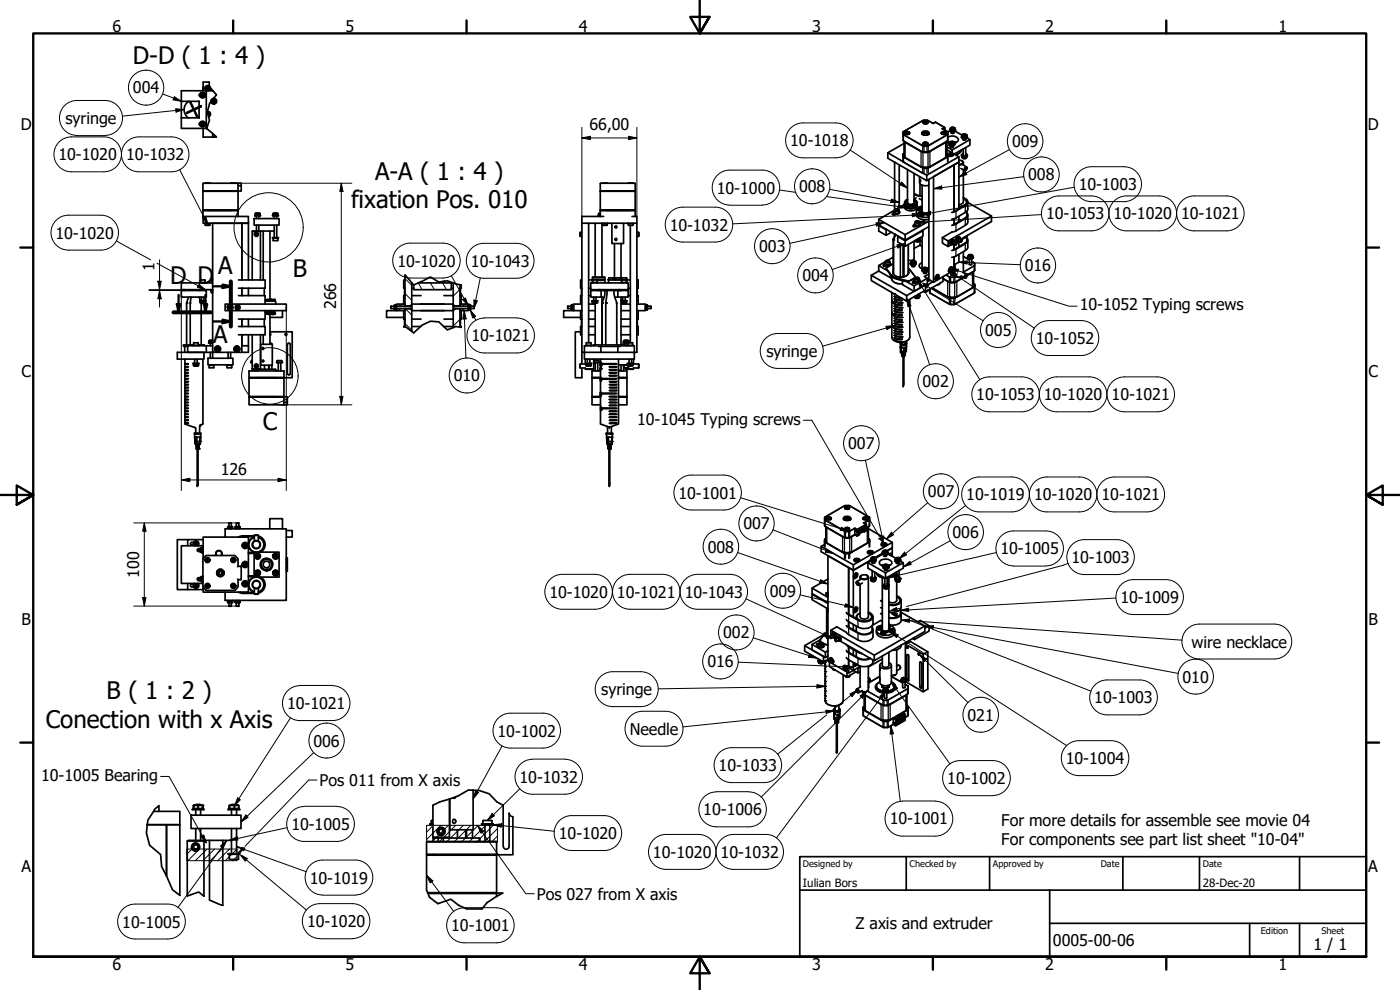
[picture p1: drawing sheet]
<svg xmlns="http://www.w3.org/2000/svg" width="420mm" height="297mm" viewBox="0 0 420 297" stroke-linecap="round" stroke-linejoin="round" font-family="sans-serif">
<defs><g id="words">
<g font-size="7.2">
<text x="39.9" y="19.2">D-D ( 1 : 4 )</text>
<text x="112.6" y="53.9">A-A ( 1 : 4 )</text>
<text x="105.3" y="62.5">fixation Pos. 010</text>
<text x="65.5" y="82.2">A</text>
<text x="87.9" y="83">B</text>
<text x="51.1" y="85.2">D</text>
<text x="59.2" y="85.2">D</text>
<text x="63.9" y="103">A</text>
<text x="78.9" y="128.9">C</text>
<text x="32" y="209.6">B ( 1 : 2 )</text>
<text x="13.8" y="218.3">Conection with x Axis</text>
</g>
<g font-size="4.8">
<text x="33.7" y="9.6">6</text>
<text x="103.7" y="9.6">5</text>
<text x="173.7" y="9.6">4</text>
<text x="243.7" y="9.6">3</text>
<text x="313.7" y="9.6">2</text>
<text x="383.7" y="9.6">1</text>
<text x="39.9" y="28.1">004</text>
<text x="6.2" y="38.9">D</text>
<text x="19.7" y="37.2">syringe</text>
<text x="176.9" y="39">66,00</text>
<text x="410.5" y="38.9">D</text>
<text x="237.2" y="43.9">10-1018</text>
<text x="303.7" y="44.1">009</text>
<text x="17.5" y="48.1">10-1020</text>
<text x="37.8" y="48.1">10-1032</text>
<text x="215.1" y="58.1">10-1000</text>
<text x="239.8" y="57.6">008</text>
<text x="308.6" y="54.1">008</text>
<text x="323.7" y="57.1">10-1003</text>
<text x="313.9" y="65.8">10-1053</text>
<text x="334.2" y="65.8">10-1020</text>
<text x="354.5" y="65.8">10-1021</text>
<text x="16.6" y="71.6">10-1020</text>
<text x="201" y="69.2">10-1032</text>
<text x="227.8" y="75.7">003</text>
<text x="46.4" y="81.3" transform="rotate(-90 46.4 81.3)">1</text>
<text x="119.3" y="80">10-1020</text>
<text x="141.4" y="80.1">10-1043</text>
<text x="307.6" y="81.5">016</text>
<text x="240.8" y="84.4">004</text>
<text x="100.8" y="92.8" transform="rotate(-90 100.8 92.8)">266</text>
<text x="324" y="93.1">10-1052 Typing screws</text>
<text x="295.7" y="100.8">005</text>
<text x="141.5" y="102.4">10-1021</text>
<text x="230" y="107">syringe</text>
<text x="310.9" y="103.2">10-1052</text>
<text x="6.4" y="113.1">C</text>
<text x="410.7" y="113.1">C</text>
<text x="136.2" y="114.4">010</text>
<text x="276.9" y="116.2">002</text>
<text x="293" y="120.1">10-1053</text>
<text x="313.3" y="120.1">10-1020</text>
<text x="333.6" y="120.1">10-1021</text>
<text x="191.2" y="127.4">10-1045 Typing screws</text>
<text x="254.6" y="134.7">007</text>
<text x="66.2" y="142.4">126</text>
<text x="203.6" y="149.6">10-1001</text>
<text x="278.4" y="149.2">007</text>
<text x="290" y="150.2">10-1019</text>
<text x="310.3" y="150.2">10-1020</text>
<text x="330.6" y="150.2">10-1021</text>
<text x="223.1" y="158.9">007</text>
<text x="285.9" y="161.5">006</text>
<text x="212.4" y="165.8">008</text>
<text x="300.2" y="166.4">10-1005</text>
<text x="41.7" y="173.3" transform="rotate(-90 41.7 173.3)">100</text>
<text x="321.6" y="169">10-1003</text>
<text x="164.9" y="179.3">10-1020</text>
<text x="185.2" y="179.3">10-1021</text>
<text x="205.5" y="179.3">10-1043</text>
<text x="231" y="179.1">009</text>
<text x="336.2" y="181">10-1009</text>
<text x="6.4" y="187.4">B</text>
<text x="217" y="191.6">002</text>
<text x="410.7" y="187.4">B</text>
<text x="357.6" y="194.3">wire necklace</text>
<text x="212.3" y="200.3">016</text>
<text x="180.5" y="208.5">syringe</text>
<text x="354.9" y="204.8">010</text>
<text x="86.2" y="212.7">10-1021</text>
<text x="328.4" y="211.1">10-1003</text>
<text x="149.4" y="221">10-1002</text>
<text x="189" y="220.5">Needle</text>
<text x="290.4" y="216.3">021</text>
<text x="94" y="224">006</text>
<text x="215.6" y="231.4">10-1033</text>
<text x="319.9" y="229.2">10-1004</text>
<text x="12.4" y="234.2">10-1005 Bearing</text>
<text x="95.9" y="235.8">Pos 011 from X axis</text>
<text x="156" y="234.8">10-1032</text>
<text x="284.3" y="235.3">10-1002</text>
<text x="211.1" y="244.6">10-1006</text>
<text x="87.4" y="249">10-1005</text>
<text x="167.7" y="251.8">10-1020</text>
<text x="267" y="247.4">10-1001</text>
<text x="300.5" y="247.7">For more details for assemble see movie 04</text>
<text x="196" y="257.4">10-1020</text>
<text x="216.3" y="257.4">10-1032</text>
<text x="300.5" y="253.5">For components see part list sheet &quot;10-04&quot;</text>
<text x="6.4" y="261.7">A</text>
<text x="410.7" y="261.7">A</text>
<text x="93" y="265.1">10-1019</text>
<text x="161.1" y="269.9">Pos 027 from X axis</text>
<text x="36.7" y="278.3">10-1005</text>
<text x="92.1" y="278.2">10-1020</text>
<text x="135.4" y="279.4">10-1001</text>
<text x="256.8" y="278.9">Z axis and extruder</text>
<text x="316" y="283.8">0005-00-06</text>
<text x="394.2" y="285">1 / 1</text>
<text x="33.7" y="290.9">6</text>
<text x="103.7" y="290.9">5</text>
<text x="173.7" y="290.9">4</text>
<text x="243.7" y="290.9">3</text>
<text x="313.7" y="290.9">2</text>
<text x="383.7" y="290.9">1</text>
</g>
<g font-size="3.4">
<text x="241" y="266">Iulian Bors</text>
<text x="361" y="266">28-Dec-20</text>
</g>
<g font-size="2.7">
<text x="241" y="260.1">Designed by</text>
<text x="273" y="260.1">Checked by</text>
<text x="298" y="260.1">Approved by</text>
<text x="330.3" y="260">Date</text>
<text x="361" y="260">Date</text>
<text x="378.4" y="280.1">Edition</text>
<text x="396.6" y="280.1">Sheet</text>
</g>
</g></defs>
<!-- layer: Hatch (ISO) -->
<g fill="none" stroke="#000" stroke-width=".3">
<path d="M57.3 30.7l-.2 .3M58.9 34.2l-.1 .3M60.3 31.9l-.1 .2M64.4 40.6l-.5 .5M120.4 92.6l-1.1 .6M120.8 91.2l-1 .7M121.5 88.1l2.1 2M121.5 83.6l2.1 2M121.5 97.1l2.1 1.9M121.7 92.6l1.9 1.9M125.5 84.9l1.2 2M129.2 84.9l1.2 2"/>
<path d="M132.8 84.9l1.2 2M136.7 92.6l-.7 .7M138 91.3l-.4 .5M138 86.9l-2 1.9M138 95.8l-2 2M139.4 92.6l-1 .6M139.8 91.2l-1.1 .7M57.7 254.7l-1.6 1.6M59.9 254.7l-3.5 3.5M62.2 254.7l-3.6 3.5M64.4 254.7l-3.5 3.5M66.6 254.7l-3.5 3.5"/>
<path d="M68.9 254.7l-3.6 3.5M71.1 257l-1.3 1.2M71.1 254.7l-3.5 3.5M130 247.6l-2 2.1M132.3 247.6l-4.3 4.3M134.6 247.6l-5.1 5.1M136.8 247.6l-5.1 5.1M139.1 247.6l-5.2 5.1M141.3 247.6l-5.1 5.1M143.5 247.6l-5.1 5.1M145.8 247.6l-5.1 5.1M148 247.6l-5.1 5.1"/>
<path d="M149.3 250.9l-1.9 1.8M149.3 248.7l-4.1 4"/>
</g>
<!-- layer: Visible (ISO) -->
<g fill="none" stroke="#000" stroke-width=".51">
<path d="M54.4 27.2h7.5v11.3h-7.5zM54.4 30.4h5.4M56 33.8h.1M56.6 30.4a2.95 2.95 0 0 0 0 5M57.2 30.7h.1M57.3 30.7l-.2 .1 .9 2M57.3 30.7l.9 2M58 32.8h.1M58 32.8l-2 1M58.1 33.1l-2 .9-.1-.2M58.1 33.1h.1M58.2 33.1l.9 1.9"/>
<path d="M58.4 32.9l.9 2.1M59.1 35.1h.1M59.3 34.9v.1M59.3 35h-.2M59.7 30.4h.1M59.8 30.4v1.6M59.8 32.2v3.2h-5.4M59.8 35.4h-.1M60 36.8l-.2 .4 .2 .4M60 28.1l-.2 .4 .2 .4M60.3 28l.7-.3 .6 .5-.2 .9-.8 .2-.5-.5zM60.3 36.7l.7-.2 .6 .5-.2 .8-.8 .2-.5-.5z"/>
<path d="M60.3 31.8l.1 .1M60.3 31.8l-2.1 .9M60.4 31.9v.1M60.4 32l-2 .9M61 38.5v2.6h2.8M61 26.2v.1M61.9 38.5h.1M62.1 26.3l.3-.1 .2 .3-.1 .2-.5-.1zM62.2 33.6a.67 .67 0 0 1 .8 .5 .67 .67 0 0 1-.4 .8M62.3 33.4a.86 .86 0 0 1 .9 .7 .86 .86 0 0 1-.6 .9M62.4 34l.2 .2-.1 .3M62.8 24.6h-1.8v2.6"/>
<path d="M63.4 30.1l.7-.5 .7 .3 .1 .8-.6 .5-.7-.4zM63.9 27.2h-2a.86 .86 0 0 1-.2-1.3 .86 .86 0 0 1 1.3 0 .86 .86 0 0 1-.2 1.3M271.5 39.8a.83 .83 0 0 1 1.5 .3 .84 .84 0 0 1-1.5-.3zM271.6 39.9l.2 .3M271.7 39.7a.73 .73 0 0 1 .7-.2 .73 .73 0 0 1 .5 .6 .69 .69 0 0 1-.8 .3 .69 .69 0 0 1-.4-.7zM271.9 39.9l.4 .2M272.1 39.9l-.1 .1M272.1 39.9v.1M272.1 39.9h.1M272.2 39.7v.2M272.3 39.8v.3M272.3 39.8h.3"/>
<path d="M272.3 39.8l.1 .3v-.3M272.4 40l-.1 .1M272.6 39.8l-.2 .3M272.6 39.8l-.1 .1M272.9 39.9l-.1 .3M276.9 39.5a1.16 1.16 0 0 1 1.1-.2 1.16 1.16 0 0 1 .8 .9 1.39 1.39 0 0 1-2.2-.3zM277.1 36.8l.1 .3M277.1 36.5a.79 .79 0 0 1 1.3 .4 .79 .79 0 0 1-.7 .3 .79 .79 0 0 1-.6-.6zM277.2 36.5a.7 .7 0 0 1 .7-.2 .7 .7 0 0 1 .5 .6 .66 .66 0 0 1-.8 .3 .66 .66 0 0 1-.4-.7zM277.5 40h.5M277.5 39.9h.4M277.6 36.7l-.2 .1"/>
<path d="M277.6 36.7h.1M277.6 39.9l-.9 .2M277.7 36.5l.1 .4zM277.7 36.5l-.1 .2M277.8 39.9l1 .2M277.8 36.6l.1 .1M277.9 36.7v.2l-.5-.1M278.1 36.6l-.2 .2M278.1 36.6l-.2 .1M278.1 36.6l-.1 .2M278.4 36.8l-.1 .3M280 37a3.4 3.4 0 0 0-2.7-.9l-6.3 3.5v2.6l6.3 3.5-.4-.1"/>
<path d="M280 37l.8-.3 2.7 1.5M280 37v.1M282.5 39.9l.2 .3M282.7 38.6l1.8 1.1v2.5l-5.9 3.4M282.7 39.7a.63 .63 0 0 1 .7-.2 .63 .63 0 0 1 .4 .6 .74 .74 0 0 1-1.2-.3zM282.8 39.5l1 .1a.57 .57 0 0 1-.1 .8 .57 .57 0 0 1-.8-.1l-.5-.3zM283 39.9l-.2 .1h.4M283.1 39.9h-.1M283.1 39.7v.2M283.2 39.8l-.1-.1 .1 .3M283.2 40l.1 .1M283.2 39.8v.2"/>
<path d="M283.2 39.8h.1M283.3 39.8v.3M283.4 40l-.1 .1M283.4 39.9l.1 .2h-.2M283.4 39.9v.2M283.4 38.2l.1 .1M283.5 39.7l.1 .2h-.2M283.5 39.7l-.2 .1M283.5 39.7l-.1 .2M283.5 38.8l.1 .3M283.5 38.8l-.2 .1M283.5 38.3v.5"/>
<path d="M283.9 39.9l-.2 .3M285 39a.98 .98 0 0 0 .9 .6 .98 .98 0 0 0 .9-.6M285.1 39.3l-.7 .3M285.2 38.8a.75 .75 0 0 0 .7 .6 .75 .75 0 0 0 .7-.6M285.2 38.7a.82 .82 0 0 0 .6 .9 .82 .82 0 0 0 1-.5l-.2-.3M285.3 38.3h.2a.7 .7 0 0 1 1.1 .4l-.1 .2a.86 .86 0 0 1-1.3-.2zM285.4 38.4a.54 .54 0 0 1 .6-.3 .54 .54 0 0 1 .4 .6 .54 .54 0 0 1-.6 .2 .54 .54 0 0 1-.4-.5zM285.5 39.7a.38 .38 0 0 0 .4 .4 .38 .38 0 0 0 .4-.4M285.5 39.6v.3M285.7 38.3l-.1 .2a.37 .37 0 0 0 .3 .2 .37 .37 0 0 0 .4-.2l-.2-.2M285.8 39.1v.3M286.3 39.6v.3"/>
<path d="M286.5 38.9v.3M286.6 38.5v.3M286.6 39.4l2.1 1.2M60.9 57.3h10.5zM60.9 57.4v5.6l10.5 .1M61 55h11.3M61.1 55l-.2 2.3M61.6 55h1.4M62.8 57.3h6.7M63.8 40.1v1h1.1M69.3 55h1.4M71.3 55l.1 .1"/>
<path d="M71.4 55.1v2.2M71.4 57.4v5.6M72.3 55l.1 .7h-1M72.4 55.7v1.6h-11.4M180.1 57.4v5.6h10.5v-5.6M180.2 57.3l-.1 .1M180.2 55l-.1 2.3M180.3 55h10.2l.1 2.3h-10.4h10.4M180.8 55h1.4M182.1 57.3h6.6M188.6 55h1.4M190.6 57.3l-10.5 .1"/>
<path d="M266.4 45.8l4.6 2.7M268.5 48.6v14.3M269.9 49.5v12.8M271 46.9l6.3 3.6 1.3-.1 5.9-3.5M271.1 48.6l5.9 3.4M271.2 46.2v.8l5.2 3M271.3 42.4v4.1l.4 .8M271.3 46l-.3 .2v2.2M271.3 43l-4.9 2.8v1.7l11.7 6.7v-1.6l9.7-5.6M271.4 42.5l5.4 3.1M272.4 60l-.8 .8M272.4 50.8v10a1.13 1.13 0 0 0 1.9 0v-8.7"/>
<path d="M274.3 60l.6 .4 .2 .4M274.5 58.3l1.2 .6h1M274.7 58.2l.7 .4 1.3 .1M275 59.4l-.7 .3M275.9 59.6l.8 .5M276 53v1.7a2.06 2.06 0 0 0 2.8 .8M276.1 53.8l.2 .7zM276.1 55v3.7M276.4 50l.6 .2 2.1-.2M276.4 50a2.31 2.31 0 0 0 2.7 0M276.7 40.1a1.5 1.5 0 0 1 2.1 0M276.7 40.2h.2"/>
<path d="M276.7 55.5v7.9a1.21 1.21 0 0 0 1.8 .5h-1.5M276.8 40.3a1.38 1.38 0 0 1 1.9 0M276.8 40.1h-.1M277 40.1h.1M277.1 43l.1 .4M277.1 52l1 .6M277.1 42.8a.79 .79 0 0 1 1.3 .4 .79 .79 0 0 1-.7 .3 .79 .79 0 0 1-.6-.5zM277.1 42.9a.74 .74 0 0 1 1.3 .3 .68 .68 0 0 1-.7 .3 .68 .68 0 0 1-.6-.6zM277.4 40.1l-.3 .3M277.4 40.6l-.1-.2a.45 .45 0 0 1 .4-.4 .45 .45 0 0 1 .5 .4l-.1 .2M277.6 43l-.2 .1 .4 .2M277.6 43v.2"/>
<path d="M277.6 43h.1M277.7 42.8l-.2 .1 .1 .1M277.7 43v.2M277.7 43l.1 .3M277.7 43h.2M277.9 43.1v.2M277.9 43l-.1 .3M277.9 43.1l.1 .1-.2 .1M277.9 43.1h.1M278.1 40.1l.3 .3M278.1 42.9l-.2 .2M278.1 42.9l-.2 .1"/>
<path d="M278.1 42.9l-.1 .1M278.2 45.7h-.9h.9M278.4 43l-.1 .4M278.5 40.1h.1M278.6 45.6l-.4 .1M278.6 40.2h.2M278.7 40.1h.1M278.8 53.8v30.1l1.4 .8 6.1-3.6v-4M283.8 47.3l-4.7 2.7M284 42.5l-5.4 3.1M284.2 42.5l.7 .3M284.2 42.4v4.1l-.4 .8"/>
<path d="M284.2 46l.3 .2v2.2M284.2 44.9l3.6 2.1v1.6l-9.7 5.6M284.2 44.1l1.6 .9M284.3 46.2l.1 .7-.6 .4M284.4 46.2a.94 .94 0 0 1 1-.4 .94 .94 0 0 1 .7 .8l-.6 .3-1-.2M284.5 41.1a2.04 2.04 0 0 1 3.1 .9l-.5 .7-.7 .2M284.7 43.2a.94 .94 0 0 0 .9 .7 .94 .94 0 0 0 .9-.7M284.7 46.4h.4h-.4M284.8 46.2l.3 .1M284.9 46.2l.6-.1 .3 .2a.55 .55 0 0 1-.5 .4 .55 .55 0 0 1-.6-.4zM284.9 43a.78 .78 0 0 0 .7 .6 .78 .78 0 0 0 .8-.6M284.9 43l-.1 .2a.92 .92 0 0 0 .9 .6 .92 .92 0 0 0 .8-.6l-.1-.2"/>
<path d="M284.9 42.8h-.1M285.1 42.5a.78 .78 0 0 1 1.2 .4l-.1 .3h-.2a.8 .8 0 0 1-1.1-.4zM285.1 46.3v.1M285.1 46.5h-.3h.4M285.1 46.4v.1M285.1 46.3v.2M285.1 42.5l-.6 .2M285.1 42.6a.55 .55 0 0 1 .6-.2 .55 .55 0 0 1 .4 .5 .57 .57 0 0 1-.6 .2 .57 .57 0 0 1-.4-.5zM285.2 43.9l.3 .4 .4-.1 .1-.3M285.2 46.5l.1 .1M285.2 46.3h.1M285.2 46.5h.1"/>
<path d="M285.2 46.3l-.2-.1 .1 .1M285.2 43.8v.4M285.3 46.3v-.2v.2M285.3 46.3h.1M285.3 46.5h.1M285.3 46.3v.4M285.3 46.1l-.1 .2M285.4 42.7l.4-.2 .1 .2-.5 .1zM285.4 46.3l.2-.1-.1 .1M285.4 42.6l-.2 .1a.32 .32 0 0 0 .4 .3 .32 .32 0 0 0 .3-.4h-.1M285.4 43.3v.3M285.5 46.4v.1"/>
<path d="M285.5 46.3v.1M285.5 46.5h.3h-.4M285.5 46.4h.3M285.5 46.3v.2M285.8 45.9v-.9l5.3-3.1v1.6l-4.7 2.7M285.8 46.2l-.3 .1M286 42.5l1 .2M286 43.8v.4M286.2 43.2v.3M286.3 42.7l.5 .1M286.3 49.5l-6.1 3.5v31.7M286.3 49.5v13.9"/>
<path d="M286.3 49.5l1.5-.9v14.1M286.4 42.8v.2M287.8 48.1a.72 .72 0 0 1 .9 0 .72 .72 0 0 1 .1 .9l-1 .3M288.4 50.5l1.1 .7M288.5 45a1.82 1.82 0 0 1-1.7 1.4M288.5 46.5a.94 .94 0 0 0 .9 .7 .94 .94 0 0 0 .9-.7M288.5 41.1a.98 .98 0 0 0 .9 .5 .98 .98 0 0 0 .9-.5M288.6 48.2h.1a.71 .71 0 0 1 .3 1 .71 .71 0 0 1-.9 .3h-.3M288.7 40.8a.79 .79 0 0 0 .7 .6 .79 .79 0 0 0 .8-.6 .77 .77 0 0 1-.5 .9 .77 .77 0 0 1-.9-.3l-.3-.3zM288.7 47a.7 .7 0 0 0 .7 .6 .7 .7 0 0 0 .7-.6M288.8 40.4l.2-.1a.74 .74 0 0 1 1.1 .4v.2a.86 .86 0 0 1-1.4-.2zM288.9 40.4a.48 .48 0 0 1 .7-.2 .48 .48 0 0 1 .2 .6h-.8z"/>
<path d="M289 49.5l1.1 .6M289.1 46.5a.39 .39 0 0 0 .3 .3 .39 .39 0 0 0 .4-.3M289.1 46.1l-.4 .2a.83 .83 0 0 0 .7 .8 .83 .83 0 0 0 .9-.6l-.5-.4M289.1 41.7l.2 .4 .5-.1v-.3M289.1 41.6v.4M289.1 44.7v1.9M289.1 40.5h.7l-.2 .2zM289.1 59.5a1.12 1.12 0 0 1 1 1.2 1.12 1.12 0 0 1-1 1.1l-1.3 .2M289.1 50.9v9.7l-.2 .4-1.1 .4M289.1 59.5a1.09 1.09 0 0 1 1 .9 1.09 1.09 0 0 1-.6 1.2l-3.4 1.9M289.1 59.3a1.29 1.29 0 0 1 1.2 .8 1.29 1.29 0 0 1-.3 1.4l-3.1 1.9-1.3 .3M289.1 48.8v.7"/>
<path d="M289.2 40.4l-.1 .1a.39 .39 0 0 0 .3 .3 .39 .39 0 0 0 .4-.3l-.2-.1M289.3 41.1v.3M289.4 59.7l.6 .5 .2 .5M289.6 50.7l.5-.3-.2 .6-.3-.1zM289.6 50.8l.3 .2M289.7 50.5l.2-.3a.43 .43 0 0 1 .2 .6 .43 .43 0 0 1-.5 .2zM289.8 50.5l.3 .2M289.8 41.6v.4M289.8 44.3v2.3M290.1 40.9v.4M290.2 40.5v.3M290.2 41.4l.9 .5"/>
<path d="M290.3 50.5l-.1-.3a.6 .6 0 0 0-.8 .2 .6 .6 0 0 0 .1 .8l.4-.1M60.9 63.2h10.5zM60.9 63.2v1.8M60.9 63l.1 .1M60.9 65v.1M61 64.9h13.5v2.1h-13.5zM61.4 67h1.8M61.6 67.5l.1 .1M61.6 67.1v.4M61.7 67.6h1.2M62.8 63.1h6.7M63 67.1v.4"/>
<path d="M63 67.5l-.1 .1M71.4 63.2v1.7M72.6 67h-8.8v38.7h8.8v-5.3v3.3h1.9M72.6 67h1.9v17M72.6 67v17M75.7 69.5h2.5M75.7 69.5v14.5M76.3 65.6h7.5v1.9h-7.5zM76.5 64.6l1.7 .2zM76.6 70.2l.4-.2 .3 .2v.3l-.3 .2-.4-.2zM76.6 64.6h.1M76.6 64.1v.4"/>
<path d="M77 64h.7M77 64.8v.8M77 67.5v1.8M77.3 64.5l-.7 .1M77.3 64.1v.4M77.7 64.8v.8M77.7 67.5v1.8M78 64.1h-1.4h1.4v.5l-.7-.1M78 64.6h-.1M78 69.3l.2 .2M78.2 69.5v14.5M79 69.3v14.7"/>
<path d="M81 69.3v20.5M81.8 71.3l1.8 .1zM81.8 64.6l1.8 .2zM82 71.4l.1 .8M82 64.1h1.4h-1.4v.5l.7-.1M82 64.6h.1M82.3 64h.8M82.3 69.3l-6.6 .2M82.3 64.8v.8M82.3 67.5v3.8M82.7 64.5h.7l-.2 .1M82.7 64.1v.4"/>
<path d="M83.1 64.8v.8M83.1 67.5v3.8M83.4 71.4l-.1 .8h-1.3M83.4 64.1v.4M174.1 69.7v1.2M174.6 69.7l-.5 .1v1.1h.5M174.6 67v38.7h.8M176.7 67v35.9M178.6 67v16.2M179.6 64.5h.5M179.6 64.1h.5M179.6 64.5l.2 .1"/>
<path d="M179.6 64.1v.4M180 64.8v.1M180.1 64.1h.1M180.1 64.1v.4M180.1 63.9l-.1 .1M180.1 64.6h-.6l.6 .2M180.1 64l-.5 .1M180.1 63.2v1.7M180.1 63l.1 .1M180.2 63.1l10.4 .1h-10.5M180.2 63.1l-.1 .1M180.7 67h1.7"/>
<path d="M180.7 67.1v16.1M180.8 67.5v-.4h1.4v.4M180.8 67.5l.1 .1M180.9 67.6h1.2M181.2 64.9h-6.6v2.1M182.1 63.1h6.6M182.2 67.5l-.1 .1M183.6 67v6.1h3.5v-6.1M184.4 73.1v10.5M185 71.6l-.2 .1 .2 .4M185 67.9v.4M186.4 73.1v10.5"/>
<path d="M188.4 67h1.7M188.6 67.1v.4M188.6 67.5l.1 .1M189.2 67.6v35.3M189.7 64.9h1.4v2.1h-16.5M190 67.1v.4M190 67.5l-1.3 .1M190.6 63v.1M190.6 63.2v1.7M191.1 69.7l.7 .1v1.1h-.7M191.1 67v38.7h-.7v-2h-3.7M191.6 69.7v1.2"/>
<path d="M263.7 79.7v1.6l3.5 2M263.7 65.8l8 4.6v1.7l-8-4.6zM263.7 67.7v1.6l2.2 1.3M263.9 67.5l-.2 .2 2.2 1.2M265.5 79.3l-.5 .3 .1 .2 .5 .1 .5-.2M265.5 79a.9 .9 0 0 0 .9 .7 .9 .9 0 0 0 .8-.7M265.7 78.5l-2 1.2 2.6 1.5M265.7 78.7l-.1 .2a.79 .79 0 0 0 .4 .7 .79 .79 0 0 0 .9-.1l.3-.3-.2-.5M266 79.6v.1M266.1 78.3h.6l-.4 .4zM266.1 78.3v.2M266.1 68.8l-.2 .1v1.7l1.6-1"/>
<path d="M266.4 78.5l-.2 .1M266.4 78.5l.2 .1M266.4 78.2v.3M268.1 79.2l-2.2 1.2v.2M268.1 71.9h.1M268.1 77.1l-1.7 1M268.2 63.6a.94 .94 0 0 0 .9 .6 .94 .94 0 0 0 .9-.6M268.3 63.9l-.5 .3v.2l.6 .1 .5-.3M268.4 63.3a.64 .64 0 0 0 .2 .8 .64 .64 0 0 0 .8 0l.5-.3-.1-.5M268.4 63.1l-4.7 2.7M268.5 70.2v.7M268.7 70.3l-.6 1.4v10.5"/>
<path d="M268.7 63l.7-.1v.2l-.2 .1zM268.7 64.2v.1M269 63.1l.4 .1M269 63.1l-.1 .1M269 62.9v.2M269.4 62.9v.2M269.6 70.9l-.2 .1v1.6l2.3 1.3v-1.7M271.3 73.6v9.4M271.5 61.6a1.64 1.64 0 0 0 2.2 1.6l1.3-.5 .2-1.1M271.5 61.5a2.16 2.16 0 0 0 3.7 .2v-.2M271.5 61.3l-2.3 1.4M271.5 60.8v.5"/>
<path d="M271.6 61.7a2.21 2.21 0 0 0 3.5 0M271.8 60.2l.6-.3a.96 .96 0 0 0-.7 1.2 .96 .96 0 0 0 1.2 .7 1.68 1.68 0 0 0 2.2-1l-.2-.5-.6-.4a.89 .89 0 0 1 .8 1 .89 .89 0 0 1-1 .8 1.92 1.92 0 0 1-2.5-.9zM272.1 60.1a.87 .87 0 0 0-.6 .9 .87 .87 0 0 0 .9 .8 2.25 2.25 0 0 0 2.8-.9l-.1-.4-.5-.4M272.2 60.8a1.19 1.19 0 0 0 1.1 .7 1.19 1.19 0 0 0 1.1-.7M272.4 60.5l-.2 .1a1.16 1.16 0 0 0 1.1 .9 1.16 1.16 0 0 0 1.1-.9l-.1-.1M272.6 73.3v8.9M273.2 79a.98 .98 0 0 0 .9 .6 .98 .98 0 0 0 .9-.6M273.3 78.8a.79 .79 0 0 0 .8 .6 .79 .79 0 0 0 .7-.6M273.4 78.8l-.2 .1a.89 .89 0 0 0 .9 .7 .89 .89 0 0 0 .9-.7l-.2-.1M273.5 78.3h.2a.7 .7 0 0 1 1.1 .4l-.1 .2a.86 .86 0 0 1-1.3-.2zM273.6 78.4a.54 .54 0 0 1 .6-.2 .54 .54 0 0 1 .4 .5 .54 .54 0 0 1-.6 .2 .54 .54 0 0 1-.4-.5zM273.7 79.7a.38 .38 0 0 0 .4 .4 .38 .38 0 0 0 .3-.4"/>
<path d="M273.7 79.6v.3M273.9 78.3l-.2 .2a.35 .35 0 0 0 .4 .3 .35 .35 0 0 0 .3-.3l-.1-.2M273.9 78.3l.5 .2-.3 .2-.3-.2zM273.9 79.1v.3M274.3 72.4v5.2a1.23 1.23 0 0 1-1.7 .4M274.4 67.4l-.4 .3 .2 .4 .9-.3M274.4 67.2a.93 .93 0 0 0 .9 .6 .93 .93 0 0 0 .9-.6M274.4 79.6v.3M274.6 66.9l-.2 .1a.9 .9 0 0 0 .9 .7 .9 .9 0 0 0 .9-.5l-.2-.3M274.7 78.9v.3M274.8 78.5v.3M274.9 67.7v.2"/>
<path d="M275 66.5l.2-.1 .5 .3h-.7zM275 63.7a2.05 2.05 0 0 0 2.3 2.3l1.5-.2M275.1 72.2l.2 .1M275.2 60.8a1.44 1.44 0 0 1-1.8 1.6l-1.2-.2-.5-.4-.2-.5M275.2 66.4v.3M275.2 66.7h-.1M275.3 72.3v.3M275.4 72.2l-.1 .1M275.5 62.8l-.5 .7 .5 1.1M275.5 64.4a.93 .93 0 0 0 .8 .5 .93 .93 0 0 0 .9-.5M275.5 62.7l.1 .4 .9 .3v.2M275.5 66.5v.2h-.3"/>
<path d="M275.7 71.7l-.6 .2M275.7 64.1l-.2 .1a.79 .79 0 0 0 .5 .7 .79 .79 0 0 0 .9-.1l.3-.3v-.3M275.7 62.4a.59 .59 0 0 0 0 .8 .59 .59 0 0 0 .8 0M275.7 62.4l.1 .6 .7 .1M275.9 72.1h.1M276 72.3l.7 .1M276 72.1a.76 .76 0 0 1-.7 .5 .76 .76 0 0 1-.7-.4M276 72.1v.3M276 71.4a.71 .71 0 0 1-.3 .8 .71 .71 0 0 1-.9-.1M276 63.9l.5-.1 .1 .2-.4 .1zM276.1 62.2l.5 .1-.3 .2-.3-.1zM276.1 73.6l-1.8 .9"/>
<path d="M276.1 62.2v.2M276.1 72.3v1.3M276.1 73.6l.6 .4M276.2 71.7a.92 .92 0 0 1-1.5 .4M276.2 64.9l.8 .3 1.8-.1M276.2 63.8v.3M276.4 62.2l-.1 .3M276.5 63.8v.3M276.7 78.8a.96 .96 0 0 0-.9 1 .96 .96 0 0 0 1.1 .9M276.7 62.9l-.2 .3v.4M276.7 62a.81 .81 0 0 0-1 .4M276.7 71v9.6"/>
<path d="M276.8 69.1l.2 .1-5.3 3-2.3-1.2M277 69.2v1.7l-5.3 3M277.2 64.3h1.1M278.3 64.4l.5 .5M278.3 64.2l.1 .4 .4 .2M278.8 63.5l-.7 .6M278.8 63.7l-.4 .3v.4l.4 .3M278.8 68l-7.1 4.1M278.8 66.3l-7.1 4.1M285.2 73.3h.1M285.2 72.7l.3 .1M285.7 72.1l.2 .1"/>
<path d="M286.1 71.7v.1M286.3 72a.78 .78 0 0 0-.9 0 .78 .78 0 0 0-.3 .8l.1 .5h.3M286.3 79.7v.8M286.3 65.6v1.7M286.3 73.4v1.5M286.4 72.1a.78 .78 0 0 0-1 .2 .78 .78 0 0 0 .2 1.1l-1.1 .6M286.4 80l.2 .1M286.5 72.6v-.2a.51 .51 0 0 0-.7 .2 .51 .51 0 0 0 .2 .7h.1a.39 .39 0 0 1-.5 0 .39 .39 0 0 1-.1-.5M286.6 79.3v3.2a1.45 1.45 0 0 0 2.1 .5 1.68 1.68 0 0 1-1.7 0M286.6 72.6a.42 .42 0 0 0-.4-.5 .42 .42 0 0 0-.4 .4l-.3 .3M286.6 79.4h-.2M286.9 71.7l.2 .2"/>
<path d="M287.1 71.9v.2a.36 .36 0 0 0 .2 .4 .36 .36 0 0 0 .5-.1M287.1 73.1v-.2a.38 .38 0 0 0-.5 .2 .38 .38 0 0 0 .1 .5l.2-.1M287.3 71.1l.3 .1M287.8 76.3v2.4l-1.5 .8M287.8 64.9v1.6M287.8 72.4v1.7M287.8 72.4l-.8 .5-.9-.4-.2 .6 .7 .4M288.1 71.7v-.2a.54 .54 0 0 0-.7 .2 .54 .54 0 0 0 .2 .7l.1-.1M288.1 71.2a.79 .79 0 0 0-1.1 .2 .79 .79 0 0 0 .1 1.1l-.4 .2M288.2 71.7v-.2a.47 .47 0 0 0-.6-.3 .47 .47 0 0 0-.3 .5l-.2 .2M288.4 72.2l.3-.1-.3 .5zM288.6 72l-.7-.4-.4 .3v.3l.7 .4"/>
<path d="M288.7 72.2v-.2a.34 .34 0 0 0-.5 .2 .34 .34 0 0 0 .2 .4h.1M288.9 62l-1.1 .1M289.1 75.6v6.2M289.1 76.9l1.8 1.1M290.2 63.3v1.5l-.4 .5-3.7 2.1M290.2 63.9l.2 .7-.4 .8-3.1 1.8-1.3 .4M290.2 70.9v1.4l-.4 .5-3.7 2.1M290.2 71.4l.2 .8-.4 .7-3.1 1.9-1.3 .4M290.4 77.1a.93 .93 0 0 0 .8 .6 .93 .93 0 0 0 .9-.6M290.4 70.6a2.83 2.83 0 0 1-1.9 1.3M290.4 64.5v2.3l-.2 .4-3.3 2.1-1.3 .3-2.8 1.7v1.6l1.7 1.1v-1.7l-1.7-1M290.4 60.8l7.2 4-13.1 7.5"/>
<path d="M290.4 60.6v2.3l-.2 .5-3.3 2-1.3 .4M290.4 72.1v2.2l-.2 .5-3.3 2-1.3 .4M290.6 76.8l-.2 .1a.84 .84 0 0 0 .7 .8 .84 .84 0 0 0 .9-.3l.1-.3-.2-.3M290.7 76.5a.69 .69 0 0 1 1.2 .1 .69 .69 0 0 1-.6 1 .69 .69 0 0 1-.7-.8zM290.9 79.2l.2 .3 .5-.3M290.9 77.7v1.6M291.1 76.6l.4 .2-.4 .1zM291.1 76.6v.3M291.4 76.6v.2M291.6 78.4l.9 .6v2.1l-2.3 1.4M291.6 77.7v1.6M297.6 64.8v1.7l-9.3 5.3"/>
<path d="M54.4 87.2h7.5v1.9h-7.5zM55.3 86.9v.3M56.6 89.1l-.6 1.8v12.6M57.1 90.9h.2M57.1 90.9v12.6M57.3 89.1l-.2 1.8M59.8 89.1l.3 1.1M59.9 84.9h1.8M59.9 90.2l1.8 .1zM59.9 86.9h1.8M59.9 87.2h1.8M60.1 84.1v.7"/>
<path d="M60.2 84h1.2M60.2 84l-.1 .1M60.3 90.5v.3M60.3 90.3l-.2 .1M60.4 90.9v12.6M60.5 90.9h.7M60.5 89.1v1.1M61 90.5v.3M61.2 89.1v1.1M61.4 90.3l.2 .2h-.6a.59 .59 0 0 0-.9 .3h1.5l-1.5 .1M61.4 84l.1 .1M61.5 84.1v.7"/>
<path d="M61.6 90.5v.3M63.4 87.3h.4M63.4 87.7h.4M63.4 87.7l.4 .1M63.4 87.4v.3M63.5 83.5v.4M63.6 87.2l-.2 .1M63.8 86.9v.2M63.8 87.8v.1M63.8 84h-.4v.9M63.8 84.9h-9.4v2h9.4M63.8 83.9h-.5l.1 .1"/>
<path d="M63.8 87.1h-.5l.5 .1M63.8 83.4l-.4 .1M67.6 91.2h18.3v2h-18.3zM68.3 91.9l.7-.5 .7 .3 .1 .8-.6 .5-.7-.3zM70.6 91.9l.6-.5 .7 .3 .1 .9-.6 .4-.7-.3zM71.6 84h8v2.5h-8M71.6 88.7h8v2.5M71.6 98h8v2.4h-8M72.6 86.5v2.2M72.6 95.7v2.3M74.5 86.5v2.2M74.5 95.7v2.3"/>
<path d="M79.3 86.5v2.2M79.3 95.7v2.3M79.6 90.3h3.1v.9M79.6 93.2v2.5h-8M79.6 93.7h.5M80.1 94.2h2.5h-.5M80.1 94.2h1.4M80.1 93.8v.4M80.1 93.7l1.4 .1M80.1 93.7l2.5 .1h-1.1M80.1 89.9v.4h2.4v-.4M80.5 94.3h.7"/>
<path d="M80.5 93.2v.4M80.7 93.8v.4M81 99.6h6.7v13.7h-2.5M81 94.3v9M81.2 93.2v.4M81.3 93.2v.4M81.4 93.6l.1 .1M81.4 89.8l.1 .1M81.5 94.3h.7M81.5 93.2v.4M81.5 93.8v.4M81.5 94.2h.6"/>
<path d="M81.5 94.2l-.1 .1M81.5 89.9v.4M82.1 93.8v.4M82.2 93.2v.4M82.5 89.9l-2.9 .1M82.6 93.8v.4M84.8 93.2v2h-3.8M117.3 91.9v.7M117.3 92.6h1.1M117.3 91.9h1.1M118.5 91.4v1.2M118.5 91.5v1.5v-.4"/>
<path d="M118.5 91.4h.3M118.5 93h.3M118.5 92.6h.3M118.5 91.7h.3M118.9 91.5l-.1 1.5zM118.9 92.6h4.2M118.9 91.9h4.2M119.1 92.6v.6h2.4v-.6M119.1 91.9v-.7h2.4v.7M119.1 93.2h-3.1v2h5.2M121.2 93.2v2.5h.3M121.4 86.5v2.2"/>
<path d="M121.4 95.7v2.3M121.5 82.5v9.3h1.7M121.5 84h-.3v2.5h.3M121.5 98l-.3 .1M121.5 88.7h-.3v2.5M123.1 92.6h.1M123.1 91.9h.1M123.1 92.6l.5 .3M123.2 92.6h-1.7v5.4M123.5 91.5h.1M123.5 91.5v1.4M123.5 91.5l-.4 .3"/>
<path d="M123.6 86.5h.5M123.6 95.7h2.8M123.6 93.2h12.4M123.6 91.2h12.4M123.6 88.7h2.8M123.6 98h2.6M123.6 84.8v14.6M125.5 84.9h9.9v2h-11.3v-1.4M133.2 95.7h2.8M133.2 88.7h2.8M133.2 98h2.8M135.4 86.5h.6"/>
<path d="M136 91.5l.5 .3M136 84.9v13.4M136 92.9h.1M136.1 91.5v1.4M136.4 92.6h1.6v5.6M136.4 91.8l4.1 .1M136.5 92.6h4M136.5 92.6l-.4 .3M136.5 91.9h.1M136.5 92.6h.1M138 92.6v.6l2.5-.1M138 85.5v6.4v-.7l2.5 .2"/>
<path d="M138 88.7h.4v2.5M138 98h.4v.2M138.2 86.5v2.2M138.2 95.7v2.3M138.4 85.5v1h-.4M138.4 93.2v2.5h-.4M140.5 91.4v1.7M140.7 92.8l.1 .2M140.7 91.5l.1 1.5M140.7 91.5v.1M140.8 91.4l-.1 .1M140.8 91.9h.3"/>
<path d="M140.8 91.4l.4 .1M140.8 92.7h.3M140.8 93h.3M141.1 91.9v1.1M141.1 91.4v.1M141.1 92.9h.1M141.2 91.5l-.1 .4M141.2 91.5v1.4M141.2 92.9l-.1 .1M141.2 92.6h1M141.2 91.9h1M142.2 91.9v.7"/>
<path d="M170.4 91.9v.7M170.4 92.6h1M170.4 91.9h1M171.6 91.4v1.2M171.6 91.5v1.5v-.4M171.6 91.4h.4M171.6 93h.4M171.6 92.6h.4M171.6 91.7h.4M172 91.5v1.5zM172.1 92.6h.1M172.1 91.9h.1"/>
<path d="M172.1 93.2h-2.9v2h5M174.2 99.6h-1.5v13.7h1.9v-2.9M174.2 93.2v2.5h.4M174.5 86.5v2.2M174.5 95.7v2.3M174.6 91.2h-2.5v2h2.5M174.6 84h-.4v2.5h.4M174.6 98h-.4v2.4h.4M174.6 88.7h-.4v2.5M176.7 86.5h.6M176.7 95.7h1.9M176.7 84h2.4"/>
<path d="M176.7 93.2h1.9M176.7 91.2h1.9M176.7 88.7h.6M176.7 98h1.9M177.3 84.9h11.2v2h-11.2zM177.7 84.9h1.7M177.7 90.2l1.7 .1zM177.7 87.2h1.7M177.7 86.9h1.7M177.7 90.5v.3M177.8 83.2h3.7zM177.8 83.2v.6h3.7v-.6"/>
<path d="M177.8 84.1h.1M177.8 84.1v.7M177.9 83.8v1M177.9 84l-.1 .1M177.9 90.3l-.2 .2 .8-.1a.46 .46 0 0 1 .5-.1 .46 .46 0 0 1 .3 .6l-1-.1M178.2 90.9h.7M178.2 89.1v1.1M178.3 90.8h-.6l1.6 .1M178.3 90.5v.3M178.6 91v12.5M178.9 89.1v1.1M179.1 90.3l.2 .1"/>
<path d="M179.1 90.5v.3M179.2 84l.1 .1M179.2 84.1h2.3v.8M179.2 84.1v.7M180 86.9v.3M180 86.9h.1M180.4 89.1h-3.1v-1.9h11.2v1.9h-3.1M180.4 87.2v1.9M180.4 89.1h1M180.7 93.2h.1M180.7 91.2h.1M180.7 89.1v14.4"/>
<path d="M181.2 87.2h.1a1.58 1.58 0 0 1 .1 1.9l-.7 1.8v12.6M181.4 83.8v.3M181.8 90.9h.2M181.8 90.9v12.6M182 87.2a2.02 2.02 0 0 1 .1 1.9l-.3 1.8M182.6 84v.9M182.7 83.5v.4M182.8 83.4l-.1 .1M182.8 83.4h1.2M184 83.4l.1 .1M184.1 83.5v.4M184.1 83.6h.6"/>
<path d="M184.2 83.9l-1.7 .1h5.8l-1.7-.1M184.5 89.1h.9M184.5 87.2a1.58 1.58 0 0 0 0 1.9l.6 1.8M184.5 84h1.7M184.7 83.5v.4M184.7 83.5h1.4M185 90.9h.1M185.1 90.9v12.6M185.4 87.2v1.9M185.8 86.9h.1M185.9 87.1l.3 .1M185.9 86.9v.2"/>
<path d="M185.9 87.1l-.1 .1M186.1 83.6h.6M186.1 83.5v.4M186.4 84.9h1.8M186.4 90.2l1.8 .1zM186.4 86.9h1.8M186.4 87.2h1.8M186.4 95.7h2.8M186.4 89.1v1.1M186.4 90.3v13.2M186.4 93.2h2.8M186.4 91.2h2.8"/>
<path d="M186.4 98h2.8M186.5 90.5v.3M186.6 84.1v.7M186.7 84l-.1 .1M186.7 83.5h1.4M186.7 90.3l-.2 .2h.6a.59 .59 0 0 1 .9 .3h-.9M186.7 83.5v.4M186.9 90.9h.7M186.9 89.1v1.1M187.1 90.8h-.6l1.5 .1M187.1 90.5v.3M187.6 89.1v1.1"/>
<path d="M187.8 90.5v.3M187.8 90.3l.2 .1M187.9 84l.1 .1M188 84.1v.7M188.1 83.5v.4M188.2 87.1l.1 .1M188.2 84v.8M188.3 84h.9M188.5 86.5h.7M188.5 88.7h.7M191.1 91.2h2.6v2h-2.6M191.1 84h.4v2.5h-.4"/>
<path d="M191.1 98h.4v2.4h-.4M191.1 88.7h.4v2.5M191.3 86.5v2.2M191.3 95.7v2.3M191.5 93.2v2.5h-.4M193.7 91.4v1.7M193.7 91.6l.2-.2-.1 .7a.49 .49 0 0 0-.1 .6 .49 .49 0 0 0 .5 .2v-1M193.7 92.8l.1 .1M193.9 91.9h.3M193.9 91.4h.3M193.9 92.7h.3M194.2 91.9v-.5v1.5"/>
<path d="M194.3 91.9h1.1l-.1 .7h-1M195.3 91.9v.7M263.7 81.3l-2.2 1.3 10.6 6.1v1.6l-10.6-6.1v-1.6M266.4 81.3l1.4 1.8 .6 .4 3.2 .9M267.2 82.4v.9M267.6 83l-.4 .3M267.6 82.9a1.58 1.58 0 0 0 1 1.9l1 .3h1.2M267.7 97.3a2.35 2.35 0 0 0 3 1.6M267.7 90a2.35 2.35 0 0 0 3 1.6 2.53 2.53 0 0 1-3-1.6zM267.7 93.7a2.48 2.48 0 0 0 3 1.5 2.53 2.53 0 0 1-3-1.5zM267.7 87.7v13.4a2.78 2.78 0 0 0 3.4 1.6l1.3-.5 .6-1.1v-11.3M267.8 90.5a3.3 3.3 0 0 0 2.9 1.1"/>
<path d="M267.8 97.8a3.3 3.3 0 0 0 2.9 1.1M267.8 94.2a3.3 3.3 0 0 0 2.9 1M268 81.8a2.58 2.58 0 0 0 3.7 1.1l.8-.6 .2-.5M268.1 81.5l-.1 .3M268.4 92.6l1.3 .4 1 .1-1.5-.2-.8-.3M268.4 93.3l1.3 .5h1M268.4 94l1.3 .5h1l-1.5-.1-.8-.3M268.4 99.2l1.3 .4h1M268.4 99.9l.8 .4h1.5M268.4 99.9l1.3 .4h1M268.4 88.9l.8 .4 1.3 .1M268.4 89.6l1.3 .5 1 .1-1.5-.2-.8-.3"/>
<path d="M268.4 90.4l1.3 .5h1M268.4 91.9l1.3 .4h1M268.4 97.7l1.3 .5h1M268.4 97l1.3 .4 1 .1-1.5-.2-.8-.3M268.4 96.3l1.3 .4h1M268.4 95.6l.8 .3 1.5 .1M268.4 95.5l1.3 .4h1M268.4 88.3h.1M268.4 88.9h.1M268.4 90.4h.1M268.4 91.9h.1M268.4 99.2h.1"/>
<path d="M268.4 97.7h.1M268.4 96.3h.1M268.4 93.3h.1M268.4 89.6v.1M268.4 92.6h.1M268.4 94v.1M268.4 95.5v.1M268.4 97h.1M268.4 99.9h.1M268.4 88.3h.3M268.5 89.6l-.1 .1M268.5 99.9l.7 .4h1.5"/>
<path d="M268.5 99.9h-.1M268.5 97h-.1M268.5 95.5l-.1 .1M268.5 94l-.1 .1M268.5 92.6h-.1M270.7 95.9v.1M270.7 98.9h.1M270.8 84.2v1.2l3.5 2M271.7 84.3l2.6 1.5M272.1 88.7l5.6-3.2v1.5l-5.6 3.3M272.6 81.5l.1 .3M272.6 80.6l2.2 2.7"/>
<path d="M274.1 83.7l-.7 .5M274.3 84.2a.98 .98 0 0 0 .9 .6 .98 .98 0 0 0 .9-.6M274.4 84.4l-.5 .3 .2 .3 .9-.2M274.5 83.9a.62 .62 0 0 0 .2 .7 .62 .62 0 0 0 .8 0l.5-.3-.1-.4M274.8 84.7v.1M274.8 89.2l.2 .1M274.9 83.4l.6 .1v.2h-.6zM274.9 83.4v.3M275 89.3v.2M275 89.2v.1M275.2 83.6l-.2 .1M275.2 83.6l.2 .1"/>
<path d="M275.2 83.4v.2M275.6 88.5l-.2 .3h-.5M275.6 89.1l.1 .1M275.6 88.3v.4M275.7 89.1v.4M275.8 88.3l.2 .1a.8 .8 0 0 1-.5 .8 .8 .8 0 0 1-1-.3M276 89a.69 .69 0 0 1-1 .5M276 88.9v.1M276.1 88.6a.99 .99 0 0 1-1.7 .4l.6 .5M276.7 81.1a.94 .94 0 0 0 .9 .6 .94 .94 0 0 0 .9-.6M276.7 80.4l-.2 .2M276.9 80.8a.77 .77 0 0 0 .7 .7 .77 .77 0 0 0 .8-.7 .72 .72 0 0 1-.3 .8 .72 .72 0 0 1-.9-.1l-.5-.4z"/>
<path d="M277 80.4l.2-.1a.83 .83 0 0 1 1.1 .3 .73 .73 0 0 1-1.1 .3l-.3-.1zM277.1 80.4a.57 .57 0 0 1 .6-.2 .57 .57 0 0 1 .4 .6 .57 .57 0 0 1-.6 .2 .57 .57 0 0 1-.4-.6zM277.2 81.7a.38 .38 0 0 0 .4 .4 .38 .38 0 0 0 .4-.4M277.2 81.6v.4M277.3 80.5h.6l-.2 .2zM277.4 80.4l-.2 .1a.35 .35 0 0 0 .4 .3 .35 .35 0 0 0 .3-.3l-.1-.1M277.5 81.1v.4M277.7 87.1v.4l-.3-.2M278 81.6v.4M278.2 81v.3M278.3 87.2a.85 .85 0 0 1-1.2 .3M278.4 80.5v.3"/>
<path d="M278.8 82.2l-1.4 .8 .9 .5v1.6l-4 2.3v-1.6l4-2.3M278.8 83.9l-.5 .2M278.8 80.6l-.4 .2M279.2 84.1l-.9 .2M279.7 86.3l4.8 2.8M280 84.6l-2.3 1.2M280.9 83.1l.2 .1M281 82.7l.2-.2a.65 .65 0 0 1 .7 .5 .65 .65 0 0 1-.4 .7 .52 .52 0 0 1-.8 .3 .52 .52 0 0 1 0-.8zM281.1 82.9l.3-.2a.5 .5 0 0 1 .1 .7 .5 .5 0 0 1-.7 .2zM281.1 83.4h.1M281.1 83.2l-.2-.1 .4 .2M281.1 83.2h.1"/>
<path d="M281.1 83.4l.1 .1M281.1 83.2l-.2 .4 .2-.2M281.1 83.4l-.2 .3M281.2 83.5l-.1 .2M281.2 83.5l.1 .1M281.3 83l.2-.2-.2 .3M281.3 83.4h.2M281.3 83.3v.1M281.3 83.1h.1M281.3 83.4v.2M281.3 83v-.2l-.2 .1v.3M281.3 83h-.2l.3 .1"/>
<path d="M281.3 83v.1M281.3 83.6h.1M281.4 83.1l.2 .1-.3 .1M281.6 82.9l-.2 .2M282.1 84.9l-.4 .5-.4 .1M283 83v1.4l-5.3 3.1M283 83.7l1.9 .9M283 83.6l2.3 1.2M284.4 89.1l1.4 .2 1.3-.2M284.5 89.1a1.89 1.89 0 0 0 1.9 .4l.7-.4M284.5 89.1l1.3 .2 1.3-.2M285 80.8l.2 .1"/>
<path d="M285.1 80.3l.2-.2a.65 .65 0 0 1 .7 .5 .65 .65 0 0 1-.4 .8 .52 .52 0 0 1-.8 .2 .52 .52 0 0 1-.1-.8zM285.1 80.6l.3-.2a.5 .5 0 0 1 .2 .7 .5 .5 0 0 1-.7 .1zM285.1 81.1h.1M285.2 80.8h-.2l.4 .1M285.2 80.8v.1M285.2 81.1h.1M285.2 80.9l-.3 .3 .2-.1M285.2 80.5v.3M285.2 81.1l-.2 .2M285.2 80.6h.1M285.2 81.1v.3M285.3 80.7h.1"/>
<path d="M285.4 82.4l.3 .3 .4-.3M285.4 80.7l.2-.3-.2 .4M285.4 81l.2 .1M285.4 80.9v.1M285.4 80.8h.1M285.4 81v.3l-.2-.2M285.4 80.7l-.2-.1 .2 .2M285.4 80.4l-.2 .2M285.4 80.7v.1M285.4 81.6v.9M285.4 80.4l-.1 .3M285.4 80.8h.2l-.2 .1"/>
<path d="M285.6 80.6l-.2 .2M286.1 81.2v1.3M286.3 84.8h-1h1M286.3 81h.3M286.6 80.4l-.3 .3 .3-.1M288.4 82.8l1.1 .6M289 81.7l1.1 .6M289.1 83.2l-2.8 1.6 .3-.1M289.2 83.2l-2.5 1.4M289.6 83.1l.3 .1M289.8 82.7l.3 .2M289.8 82.5h.1a.43 .43 0 0 1 .2 .5 .43 .43 0 0 1-.5 .2z"/>
<path d="M289.9 82.6l.2 .1-.2 .5h-.3zM290.3 82.7l-.1-.3a.59 .59 0 0 0-.7 .3 .59 .59 0 0 0 .1 .7h.3M291.8 86.3l-4.7 2.8M292.1 81.5l-1.8 1.2M292.2 85.1l.3 .3v2.5l-6.1 3.5h-1.3l-5.9-3.4-.2-.2v-1M292.2 81.5v4l-.4 .8M292.4 85.1v.9M292.4 86.1l-6 3.4h-1.5l-5.2-3.1M292.4 86l-.6 .3M292.5 85.9l-.1 .2M53.2 105.7h8v2h-8zM55.1 103.6l.1 .3"/>
<path d="M55.2 103.9h1.1M55.4 103.9v1.7M55.4 105.7h.1M55.5 115.4h1zM55.5 116.3h1zM55.5 117.1l1 .1zM55.5 109.1h1zM55.5 110h1zM55.5 110.9h1zM55.5 111.8h1zM55.5 112.7h1zM55.5 114.5h1z"/>
<path d="M55.5 113.6h1l-1 .1M55.5 119.9h1zM55.5 119h1zM55.5 118h1l-1 .1M55.5 118.1v9.1M55.5 107.7v5.9M55.5 113.6v4.5M57.9 103.7h1.8M57.9 109l1.8 .1zM58.1 103.5h-3M58.1 109.2l1.5 .1-.1 .4h-1.4M58.1 109.7h1.4"/>
<path d="M58.1 102.9v.7M58.1 109.3v.4M58.2 102.8l-.1 .1M58.2 109.1l-.1 .1M58.2 102.9h1.2M58.4 109.8h.8M58.4 107.7v1.3M58.7 109.3v.4M59.2 107.7v1.3M59.4 109.1l.1 .1M59.4 102.8l.1 .1M59.4 109.3v.4"/>
<path d="M59.5 103.5h1.8M59.5 102.9v.7M60.9 107.7v19.5M61.2 103.5h.1M61.3 103.6v.1M61.9 103.7v2M61.9 105.7h1.9v1.8M62.4 107.5h7.5v2h-7.5zM62.6 109.5h1.7M62.7 110.3h.1M62.8 102.3v.4M62.8 109.6v.7"/>
<path d="M62.8 102.7l.1 .1M63.1 102.2h.7M63.1 102.9v.8M63.1 105.7v1.8M63.6 102.3v.4M63.8 103.7h-7.5v2h5.6M63.8 102.8h-1.2l1.2 .1M63.8 102.2h-1.1l.1 .5h1M63.8 102.2h-1M64.1 109.6v.7M64.2 110.3h-1.3M64.8 104.8h.3"/>
<path d="M64.8 104.8h.4M65 104.6h-.2h.3M65 104.4l.2 .2M65 104.6l.1 .1M65 104.7v.1M65 104.8h.1M65.1 104.6l-.1 .1M65.2 104.6h.1M65.2 104.8l-.2 .3 .2-.2M65.2 104.8v.1M65.2 104.9l-.2 .2M65.2 104.8l.1 .1"/>
<path d="M65.2 105v.3l.1-.3M65.2 104.8l.1 .2M65.2 105.1h.2M65.2 104.4h.2M65.3 104.5l-.1 .1M65.3 104.4l-.1-.2v.2M65.3 104.4l-.2 .3M65.3 104.4h.1M65.3 105h.1M65.3 104.4l.2-.2-.1 .2M65.3 104.4l.2 .2M65.3 104.5l.1 .1"/>
<path d="M65.4 105l.1 .3-.2-.3M65.4 104.8l-.1 .1M65.5 104.8v.1M65.5 104.8h.3M65.5 104.6h.2M65.5 104.8l-.2 .2M65.5 104.9l.2 .2-.2-.2M65.5 104.8l.2 .3M65.5 104.6l.1 .1M65.5 104.6h.3h-.1M65.6 104.8h-.1M65.7 104.7v.1"/>
<path d="M65.7 104.4l-.2 .2M67.9 109.5h1.8M68.1 109.6v.7M68.1 110.3h.1M68.3 110.3h1.2M68.5 105.7v1.8M69.2 105.7v1.8M69.5 110.3h-.1M69.5 109.6v.7M70.7 104.4l.2 .2M70.7 104.6h-.2h.3M70.7 104.6l.1 .1"/>
<path d="M70.7 104.7v.1M70.8 104.8h.1M70.8 104.8h-.3h.3M70.9 104.6h.1M70.9 104.8l-.2 .3 .2-.2M70.9 104.9h.1M70.9 104.8v.1M70.9 104.8l.1 .1M70.9 104.6l-.1 .1M70.9 104.2l.1 .2zM70.9 104.8l.1 .2M70.9 104.9l-.2 .2"/>
<path d="M71 104.5l-.1 .1M71 105l-.1 .3zM71 104.4l-.2 .3M71 105.1h.2M71 104.4h.2M71.1 104.4l.1-.2-.1 .2M71.1 105l.1 .3-.1-.3M71.1 104.4l.1 .2M71.1 104.4h.1M71.1 105h.1M71.1 104.5l.1 .1M71.2 104.6h.1"/>
<path d="M71.2 104.8l.2 .3-.2-.3M71.2 104.8h.4h-.3M71.2 104.8l-.1 .2M71.2 104.6h.4zM71.2 104.8l-.1 .1M71.2 104.6l.2-.2-.2 .2M71.2 104.8l.2 .3M71.3 104.8h-.1M71.4 104.7v.1M71.4 104.4l-.2 .2M74.5 100.4v5.3h-1.9M74.7 113.3h10.5z"/>
<path d="M74.7 111.4v1.9M74.7 119.1v2.2M74.7 111.4h10.6M74.8 119l10.4 .1zM74.8 119h11.4v1.7M74.8 113.3l-.1 .1M75.5 108.2h.2M75.5 108.2l-.1 .5M75.7 108.7h-.5l.5 .1M75.7 110.7l6.9 .1 .1 .5M75.7 110.7h2.5M75.7 100.4v10.3"/>
<path d="M75.8 110.7v.6M76.5 110.8v.5M76.6 109.7l.4-.2 .3 .2v.3l-.3 .2-.4-.2zM76.6 119h6.7M76.6 113.3h6.7M77.3 110.9v.4M77.3 110.8l-.1 .1M78.2 110.7l-.2 .1M78.2 100.4v10.3M78.2 103.3h3.5v6.3h-3.5zM79 100.4v2.9M79.4 109.6v1.2"/>
<path d="M80.6 109.6v1.2M80.8 109.6v1.2M81 100.1l.3 .2-.3 .3M81 103h.4l.2 .3M81.6 109.6v1.2M83 108.7l1.8 .1zM83.2 108.7l.1-.5h1.3v.5M83.5 108.8v2.5M84.3 108.8v2.5M85.2 119.1l-.1 2.3M85.2 113.3l-10.5 .1v5.6M85.2 111.4v1.9"/>
<path d="M85.2 113.4v5.6M86.2 103.3v8.8M86.3 103.3l.4-.4 .4 .4v8.8l-.4 .4-.4-.4M174.1 109.2v1.2M174.6 105.7v3.5M175.4 105.7h15v2h-15zM175.6 107.7v1.5l-1.5 .1v1.1h1.5v.3M175.6 110.7h2.6zM175.8 103.7h1.7M175.8 109l1.7 .1zM175.8 109.3h1.6M175.8 109.7h1.2"/>
<path d="M175.8 109.3v.4M175.9 109.7h1.5M176 102.9v.7M176 102.9h1.3M176.1 102.8l-.1 .1M176.1 109.1l-.2 .2M176.2 109.3v.4M176.3 109.8h.7M176.3 107.7v1.3M176.7 100.4h1.9M177 109.7h.4M177 109.3v.4"/>
<path d="M177 107.7v1.3M177.2 109.1l.2 .2M177.3 102.8l.1 .1M177.4 102.9v.7M177.4 109.3v.4M177.7 119.1l.1 2.3M177.7 111.4v1.9M177.7 113.3v.1M178.1 103.7v-.2h9.6l.1 .2M178.2 108.7l1.7 .1zM178.2 107.7v1M178.2 108.8v1.9"/>
<path d="M178.3 108.7l.1-.5h1.2l.1 .5M178.6 108.8v2.5M179.1 103.7h-3.7v2M179.4 108.8v2.5M179.5 103.9h6.8M179.6 119h.6l-2.5 .1h2.5M180.2 119h-2.5M180.2 113.4h-2.5v5.6M180.2 113.3h-2.5h2.5M180.2 111.3l-2.6 .1M180.2 117.8v.4M180.2 108.8v.5"/>
<path d="M180.2 117.7v1M180.2 114v.2M180.2 108.9v4.6v-.2M180.2 113.3v.9M180.2 110.6v.2M180.2 108.8v1M180.2 107.7v1.1M180.2 114.2v13M180.2 110.8l-.1 .5M180.3 110.6v.2M180.3 110.3l-.1 .4zM180.3 110.3v-.3v.7l.1-.4"/>
<path d="M180.3 113.3v.9zM180.3 108.8v.1M180.3 110v.3M180.3 118.6v-.9v1M180.3 108.9l-.1-.1h.3l-.2 .9 .1-.2M180.3 108.9v.9l.1-.3M180.3 103.9v1.8M180.3 113.3v.9M180.3 117.7v1M180.3 118.6h.1M180.3 114.2h.1M180.3 108.9h.1"/>
<path d="M180.4 110.3l-.1 .4M180.4 110.3v-.3v.6M180.4 110.6l-.2 .2M180.4 108.9l-.1 .9M180.4 109.5l-.1 .2M180.4 110v.3M180.4 110.6v.1M180.4 118.6l-.1 .1M180.8 109.1h4.2zM180.8 113.6l4.2 .1zM180.8 118l4.2 .1zM182.9 115.4h2.1z"/>
<path d="M182.9 116.3h2.1zM182.9 117.1l2.1 .1zM182.9 110h2.1zM182.9 110.9h2.1zM182.9 111.8h2.1zM182.9 112.7h2.1zM182.9 114.5h2.1zM182.9 119.9h2.1zM182.9 119h2.1zM185.4 103.9v1.8M185.6 110.8l.1 .5M185.6 119l2.6 .1h-2.6"/>
<path d="M185.6 119h2.6M185.6 113.4h2.6v5.6M185.6 113.3h2.5M185.6 113.3h2.6M185.6 111.3h2.5M185.6 113.3h.6M185.6 109.5h2.7M185.6 107.7v19.5M186.4 100.4h2.8M186.4 109.5v1.8M187 109.5l1.3 .1M187.1 102.3h.5"/>
<path d="M187.1 102.3h1.6M187.1 102.7l.2 .1M187.1 102.3v.4M187.1 109.6v1.7M187.2 109.6v.7M187.2 110.3h1.3M187.5 102.2h.8M187.5 102.9v.6M187.6 102.3l.2-.1a.61 .61 0 0 1 .9 .5h-1.6M187.6 102.3v.4M187.6 110.7h2.5zM187.6 110.3v.4"/>
<path d="M188.1 111.3l.1 .1M188.1 113.3l.1 .1M188.2 119.1l-.1 2.3M188.2 111.4v1.9M188.2 119h-.1M188.2 113.3h-.1M188.3 103.7h1.8M188.3 109l1.8 .1zM188.3 102.9v.7M188.3 109.7h1.2M188.3 102.3v.4M188.4 109.7l.2 .1"/>
<path d="M188.5 102.9h1.2M188.6 102.8l-.1 .1M188.6 110.3h-.1M188.6 109.8v.5M188.6 109.1l-.2 .2M188.7 102.7l-.2 .1M188.7 109.3v.4M188.8 102.9l-1.8-.1 1.5 .1v.7M188.8 109.8h.7M188.8 107.7v1.3M189.5 109.7h.4M189.5 109.3v.4"/>
<path d="M189.5 107.7v1.3M189.7 109.1l.2 .2M189.8 102.8l.1 .1M189.9 102.9v.7M189.9 109.3l-1.4-.1-.2 .1v.4M189.9 109.7l-1.3 .1M189.9 109.3v.4M190.1 107.7v1.5l1.7 .1v1l-1.7 .1v.3M191.6 109.2v1.2M268.4 100.6l1.3 .5h1M268.4 101.4l.8 .3 1.5 .1M268.4 101.3l1.3 .5h1"/>
<path d="M268.4 102.1l1.3 .4h1M268.4 102.1h.1M268.4 100.6h.1M268.4 101.3v.1M268.5 101.3l-.1 .1M270.2 102.9a.97 .97 0 0 0 .9 .8 .97 .97 0 0 0 1-.8M270.3 104.1h.1M270.3 102.7a.8 .8 0 0 0 .4 .8 .8 .8 0 0 0 .8-.1l.6-.5-.4-.4v.6M270.3 103.3v2.5M270.3 104.1v1.7l.3-.1 .1 1.2M270.4 105.1l.9 .3v.3l-.6-.1zM270.4 105.1l-.1-1 .5 .3h.5v1"/>
<path d="M270.6 105.7v1.2h.3M270.6 102.7a.57 .57 0 0 0 .5 .6 .57 .57 0 0 0 .6-.6M270.6 102.7v.4M270.7 101.8h.1M270.9 106.9h.2M270.9 105.7v1.2M271.1 103.5v.2M271.1 106.9l.2 .1M271.1 105.7v1.2M271.3 104.4l-.1 2.7M271.3 104.4h.2M271.4 106.8l-.1 .1"/>
<path d="M271.4 106v.8M271.5 104.4l-.2 10.9-.3 .7v-9.1M271.8 103.4v.2M271.9 105l-.5 .6M272 104.3v1.2h-.3v1.2l-.3 .1M272 103.9l-.5 .5M272 103.9l-.1 1.2-.4 .3M272 103.3v.6M55.5 127.1v.1M55.5 122.5h1zM55.5 123.4h1zM55.5 124.3h1z"/>
<path d="M55.5 125.2h1zM55.5 126.1l1 .1zM55.5 127h1zM55.5 121.7h1zM55.5 120.8h1zM55.6 127.2l2.9 1.1 .2 .2M58.4 130h1.9v.2h-1.9zM58.4 131.2h.5M58.4 131.2l.1 1.2h.4M58.4 130.2v1M58.5 132.5v.7h.3l.1 1.5h.2M58.5 130v.2"/>
<path d="M58.5 132.4l.4 .6M58.7 128.5v1.5M58.9 131.2h.1M58.9 131.2l.2 3.5M59 131.2l.1 3.5 .1-1.6M59 132.4l.2 .7M59 131.2v1.2M59 131.2h1.2M59 132.4h1M59.2 134.7v11.2M59.2 133.1h.3M59.2 134.7h.3"/>
<path d="M59.2 130v.2M59.4 134.7v10.3M59.8 133.2v1.5M60.1 131.2l-.2 1.5-.4 .4M60.1 131.2v2h-.3v1.5h-.3v-1.6M60.1 131.2h.1M60.1 133.2h.1M60.1 132.4h.1M60.1 131.2v2M60.2 131.2l-.1 1.2M60.2 130.2v1M60.8 127.2l-.9 .5v2.3"/>
<path d="M60.8 127.1v.1M74.8 121.3l.1 .1M74.9 121.5h11.2M85.2 120.7h1l-.1 .7M177.8 121.5h2.4M180.2 127.1v.1M180.3 127.2l2.6 1 2.6-1M180.3 123v.2M180.3 122.2v.8M180.3 122.3l.1 .1M180.4 122.4l-.1-.1v.7M180.4 122.4l-.1-.2v.8"/>
<path d="M180.4 122.7h-.1M180.8 122.5h4.2zM181.9 130h2v.2h-2zM182.1 131.2h.3M182.1 131.2v1.2M182.1 130.2v1M182.1 132.5l.3 2.2h.2M182.1 132.4h.3M182.1 132.4l.4 .6M182.3 127.9l.1 2.1M182.4 131.2l.4 3.5 .1 11.3 .1-11.3M182.4 131.2l.2 3.5"/>
<path d="M182.6 132.4l.2 .7M182.6 132.4h1M182.6 134.7h.2M182.8 133.1h.3v1.6h-.3zM182.9 123.4h2.1zM182.9 124.3h2.1zM182.9 125.2h2.1zM182.9 126.1l2.1 .1zM182.9 127h2.1zM182.9 121.7h2.1zM182.9 120.8h2.1zM182.9 128.2v.3"/>
<path d="M183.5 133.2l-.1 1.5h-.3M183.5 127.9v2.1M183.6 132.4l-.1 .5-.4 .2M183.6 130v.2M183.6 131.2v2h-.2l-.1 1.5M183.6 131.2h.1M183.6 133.2h.1M183.6 131.2v1.2M183.7 132.4h.1M183.7 131.2v2M183.8 131.2h-1.2v1.2M183.8 131.2l-.1 1.2"/>
<path d="M183.8 130.2v1M185.5 127.1v.1M185.6 121.5h2.4M59.3 145.3l-.1 .4zM59.4 145l-.2 .9zM68.4 158h1.4l-1.5 .1 .1 .4 .8-.1M68.4 158.1v.3M68.7 157h.7M68.7 157v1M68.7 158.5v.2M69.2 158.4l.6 .1h-1.4M69.2 158.1v.3"/>
<path d="M69.4 157v1M69.4 158.5v.2M69.8 158.1v.3M70.6 158h1.4h-1.4v.5l.8-.1M70.7 158.1v.3M70.9 157h.8M70.9 157v1M70.9 158.5v.2M71.4 158.4l.6 .1h-1.4M71.4 158.1v.3M71.7 157v1M71.7 158.5v.2"/>
<path d="M72 158.1v.3M81 158.7v-3.1h3.8v3.1M85.9 159.2h1.8v1.9h-1.8M247.8 158v4.5l.4 .4M247.9 158l5.4 3.2M248 155.4a.91 .91 0 0 1 1.5 .2 .78 .78 0 0 1-.8 .4 .78 .78 0 0 1-.7-.6zM248 155.5l.2 .4M248.3 155.2l.5-.1 .6 .3a.66 .66 0 0 1-.6 .5 .66 .66 0 0 1-.7-.5zM248.5 155.5l-.2 .1 .5 .2M248.6 155.4l-.1 .1M248.7 155.3l-.1 .1M248.8 155.4l-.1-.1v.4"/>
<path d="M248.8 155.4h.1M248.8 155.4v.3M248.9 155.6l.1 .1-.2 .1M248.9 155.6v.1M248.9 155.4l-.1 .4M249 155.4l-.1 .2M249 155.4h-.1M249 155.4v.1M249.4 155.5l-.2 .4M253.3 155.7h-.2M253.3 155.9a1.49 1.49 0 0 1 1.8 0M253.4 155.1a1.25 1.25 0 0 1 1.9 .6 1.3 1.3 0 0 1-2.2-.3z"/>
<path d="M253.4 155.8h.1M253.5 155.7l-.3 .1M253.6 158.5a.69 .69 0 0 1 .7-.3 .69 .69 0 0 1 .5 .7 .72 .72 0 0 1-.7 .2 .72 .72 0 0 1-.5-.6zM253.6 158.7l.1 .4M253.6 152.3l.1 .4M253.7 158.4a.7 .7 0 0 1 .7-.2 .7 .7 0 0 1 .5 .7 .74 .74 0 0 1-.8 .3 .74 .74 0 0 1-.5-.7zM253.7 152.1a.7 .7 0 0 1 .8-.2 .7 .7 0 0 1 .4 .7 .89 .89 0 0 1-1.4-.3zM253.7 152.1a.64 .64 0 0 1 .7-.2 .64 .64 0 0 1 .4 .6 .62 .62 0 0 1-.7 .3 .62 .62 0 0 1-.4-.7zM253.8 152.3l.1 .1M253.9 156.1h-.2a.41 .41 0 0 1 .5-.4 .41 .41 0 0 1 .4 .4M253.9 155.8l-.3 .3M254 155.5l.4 .1h-.4"/>
<path d="M254.1 158.7l-.2 .2 .3-.1M254.1 152.3h-.3l.3 .1M254.1 152.3v.1M254.1 155.5l-.9 .3a1.44 1.44 0 0 1 2.1 0l-1-.3M254.1 158.5h-.2l.2 .3M254.1 152.4l.2 .2M254.2 152.1l-.1 .3M254.2 158.8l.1 .1M254.3 158.5l-.1 .3M254.3 152.3v.3M254.3 158.5v.3v-.2M254.3 158.5v.1"/>
<path d="M254.3 152.3h.3M254.3 152.4v.2M254.3 152.4h.1M254.4 158.7l.1 .2h-.2M254.4 158.8l-.1 .1M254.5 158.5l-.1 .4M254.5 158.5l-.2 .1M254.5 158.5l-.1 .2M254.6 155.8l.2 .3M254.6 152.3l-.2 .1M254.6 152.3l-.1 .1M254.9 158.7l-.2 .4"/>
<path d="M254.9 152.3l-.2 .4M255 155.7l.3 .1M255 155.7h.1M255 155.8l.2 .1M255.1 155.8l.1 .1M255.2 155.7h.1M256.5 159.1v1.3l-1.5 .9M256.5 159.1l.8 .4M256.5 158.4v.7M257.3 159.5l-.1 1.3M257.4 159.8l.3 .2M257.5 159.9l.2-.1 .2 .1"/>
<path d="M257.7 159.8l-.1 .1M257.7 159.6l.4 .2M257.9 159.5l.4 .3M258 159.9h.1M258 159.8h.1M258.1 159.9h.1M258.1 159.8v.1M258.1 159.6l-.2 .1M258.1 159.6l-.3 .1M258.1 159.4l.3 .2M258.3 159.3l.4 .3M258.3 159.7h.1"/>
<path d="M258.4 159.4l-.2 .1M258.4 159.6v.1M258.4 159.7l-.1 .1M258.4 159.6h.1M258.4 159.2l.4 .2M258.4 159.4l-.1 .1M258.4 159.7h.1M258.6 159.2h.1M258.6 159.2l.7 .4 .6-.5v-.7l-2.5 1.4v.7l.5-.2v.2l-.6 .3M258.6 159.2l.5 .1M258.7 159.6h.1M258.7 159.2l-.1 .1"/>
<path d="M258.8 159.4v.1M258.8 159.5l-.1 .1M258.8 159.5h-.1M258.8 159l.3 .2M259 155.4a.91 .91 0 0 1 1.5 .2 .78 .78 0 0 1-.8 .4 .78 .78 0 0 1-.7-.6zM259 155.5l.2 .4M259 158.9l.4 .2M259.1 159.2h.1M259.1 159.3h.1M259.1 156.9l.9 .4M259.1 158.8l.3 .3M259.1 159.3l.2 .1"/>
<path d="M259.2 155.2a.62 .62 0 0 1 .7-.1 .62 .62 0 0 1 .4 .7 .69 .69 0 0 1-.7 .2 .69 .69 0 0 1-.5-.6zM259.3 158.9l.3 .2-.1 .1-.4-.3M259.3 158.7l.6 .4M259.3 155.5l.3 .1M259.3 159.1h.1M259.4 159h.1M259.5 155.5l-.1 .1M259.5 155.5v.1M259.6 155.4v.2M259.6 155.6l.2 .1M259.6 155.4l-.1 .1M259.7 155.3l-.1 .1"/>
<path d="M259.8 155.4v.4M259.8 155.4h.2M259.9 157.3l.1 .1M260 157.9v.1M260 157.9l-2.7 1.6M260 157.9h.1M260 158.4l1-.7v-2.4l-6.1-3.6h-1.3l-6.1 3.6 .1 2.6 5.8 3.4M260 158.5l.5-.5 .1 4.5-.3 .4M260 155.4l-.2 .4M260 157.4v1.8l-.7 .4M260 155.4v.2M260.4 155.5l-.2 .4"/>
<path d="M260.6 158.6l7.2 4.1v1.7M56.3 161.9h-3.1v15h3.1M56.3 176.9h4.7M56.3 175.1v1.8M57.5 175.2h.5M57.6 175.2l-.4 .3v.4l.8 .2M58 162.7l-.6 .1-.3 .3 .3 .4 .6 .1M58.2 163.8a.86 .86 0 0 1 0-1.3 .86 .86 0 0 1 1.2 0 .86 .86 0 0 1 0 1.3M58.2 175a.86 .86 0 0 0 0 1.3 .86 .86 0 0 0 1.2 0 .86 .86 0 0 0 0-1.3M58.5 175.6l.2-.3 .5 .5-.3 .2-.4-.1zM58.6 163.8a.67 .67 0 0 1-.3-1.1 .67 .67 0 0 1 1.1 0 .67 .67 0 0 1-.3 1.1M58.6 175.1a.67 .67 0 0 0-.3 1 .67 .67 0 0 0 1.1 0 .67 .67 0 0 0-.3-1"/>
<path d="M58.7 162.8l.5 .4-.3 .3-.4-.1v-.3zM59.6 174.2h.5M59.8 173.9l.2-.5-.2 .4 .2 .3M60 164.7l-.2 .4 .2 .3-.2-.5M60.1 173.3l-.9 .2v.5l.4 .2M60.1 164.6l-.7 .1-.2 .4 .2 .3 .7 .1M60.9 173.1a.67 .67 0 0 0-.8 .7 .67 .67 0 0 0 .8 .6M60.9 172.9a.86 .86 0 0 0-1 .9 .86 .86 0 0 0 1 .8M60.9 173.5l-.4 .3 .4 .3M60.9 167.8v8.2M60.9 164.4a.67 .67 0 0 0-.8 .7 .67 .67 0 0 0 .8 .6M60.9 164.2a.86 .86 0 0 0-1 .9 .86 .86 0 0 0 1 .8"/>
<path d="M61 176l.7 1 .4 .2h8.1l1-.9M61 161.9h-4.7v1.9M61 167.6v-6.5h13.5v16.6h-13.5v-1.6M61 163.8h-6.6v11.3h6.5M61 164.7h-.4l-.1 .3 .1 .3h.4M62.1 168v.1M62.1 175.8h.1M62.1 175.8v.1M62.1 168.1h.1M62.1 175.9h.1M62.1 168.1l.2 .1M62.1 175.9h.2"/>
<path d="M62.2 168.1l-.2 .2 .3-.1M62.2 168.1h.1M62.2 175.8l-.2 .3h.2l.2-.2M62.2 175.9h.1M62.2 175.8h-.1M62.2 167.9l-.1 .1M62.2 175.6l-.1 .2M62.2 167.9h.1M62.2 167.9l-.2-.1-.1 .1 .3 .2M62.2 167.9l-.1 .2M62.2 167.9l.2-.3v.4M62.2 175.6l-.3 .1 .3 .1"/>
<path d="M62.2 175.6v.2M62.2 175.6l.2-.2v.3M62.2 175.6h.1M62.2 175.6v.1M62.3 175.6h-.1M62.3 175.6l.1 .1M62.3 167.9h-.1M62.3 167.9l.1 .1M62.3 167.9h.1M62.3 168.2h.1M62.3 175.9h.1M62.4 175.9h-.1"/>
<path d="M62.4 168.1v.1M62.4 175.7v.1M62.4 168h.1M62.4 175.7h.1M62.4 175.8v.1M62.4 168l-.1 .2M62.4 168l.3 .1-.2 .2-.1-.2M62.4 168v.1M62.4 175.8h.3l-.1 .2-.2-.1M64.8 166.6a.98 .98 0 0 1 .9-1.5 .98 .98 0 0 1 .8 1.5M65 166.6a.86 .86 0 0 1 .7-1.3 .86 .86 0 0 1 .7 1.3M65.1 171.6h.1"/>
<path d="M65.2 172.2h-.1M65.2 171.4h.1M65.3 172.4h-.1M65.7 170.9v.1M65.7 172.8v.1M65.8 170.8l.1 .1M65.9 172.9h-.1M66.4 172.9h.1M66.5 170.8l-.1 .1M66.7 172.8v.1M66.7 170.9v.1M67.1 172.4h.1"/>
<path d="M67.2 171.4h-.1M67.2 172.2h.1M67.2 171.6h.1M67.6 161.1v-2.4h18.3v21.4h-18.3v-2.4M69.9 168v.1M69.9 168.1l.1 .1M69.9 175.8v.1M69.9 175.9h.1M69.9 175.6v.2h-.2l.3-.1M69.9 175.9l-.1 .2 .3-.2M69.9 168.1l-.2 .2 .2 .1 .1-.2M69.9 168.1h.1"/>
<path d="M69.9 175.7v.2M69.9 167.9v.1M70 175.6l-.1 .1M70 167.9h-.1M70 175.6h-.1M70 175.6l.1 .1M70 175.6v-.2h.2v.3M70 175.6l.2 .1M70 167.9h-.3l.2 .2M70 167.9l-.2 .1M70 168.2h.1M70 167.9h.1"/>
<path d="M70 167.9l.1 .1M70 175.9h.1M70.1 168.2h-.1M70.1 175.9h-.1M70.1 175.9h.1M70.1 168.1v.1M70.1 175.7h.1M70.1 168h.1M70.1 175.7l.1 .1M70.2 168h.1M70.2 175.8l-.1 .1M70.2 168.1l-.1 .1"/>
<path d="M70.2 168v.1M70.2 175.7l.2 .1v.1h-.3M70.2 175.7v.2M70.2 168l.2 .2-.4-.1M70.2 168.1h-.1M70.2 168l.2-.2-.4 .1 .2 .2M71.2 167.4l.2 .4M71.2 167.4l-1-.7h-8.1l-1 .7-.1 .4M71.3 173.8l.1 .1M71.4 176l-.2 .3M71.4 167.8v2.1M71.4 173.9v2.1"/>
<path d="M71.4 169.9h1v3.9M71.4 169.9l-.1 .1M71.6 177.7l1 .3h3.7M72.2 177.7l4.1 .1M72.3 169.9l.1 .1M72.4 173.8h-.1M72.4 173.8l-1 .1M73 163.5l.4 .1zM73.2 175.2l-.2 .1 .3-.1M73.2 163.7l-.2 .1h.3M73.2 163.3l.2 .2M73.2 169.3h-.2h.3"/>
<path d="M73.2 175.2h.1M73.2 175.1h.1M73.2 174.8l.2 .3M73.2 163.7h.1M73.2 169.3h.1M73.2 169l.2 .3M73.2 175.1v.1M73.2 163.6v.1M73.2 169.3v.1M73.3 175.2l.2 .3M73.3 163.7l.2 .2M73.3 169.5h-.3h.3"/>
<path d="M73.3 169.5l.2 .2M73.3 175.2l.1 .1M73.3 163.7l.1 .1M73.3 169.5h.1M73.3 175.1l-.3-.1 .2 .1M73.4 175l-.1 .1M73.4 169.3h-.1M73.4 175v.1M73.4 175.2v.1M73.4 175.1h-.1M73.4 175l-.2-.2 .2 .2M73.4 175.2l-.2 .3"/>
<path d="M73.4 163.8h.1M73.4 163.5l-.1 .1M73.4 163.8l-.2 .2M73.4 169.2v.1M73.4 169.5v.1M73.4 169.2l-.2-.2 .2 .2M73.4 169.5l-.2 .3M73.4 164.1v.1M73.5 163.8v.1M73.5 169.5v.1M73.5 169.1l-.1-.2v.4M73.5 169.7l-.1 .2 .1-.2"/>
<path d="M73.5 163.9l-.1 .3M73.5 175.5h.1M73.5 164h.1M73.5 169.7h.1M73.5 174.8h.1M73.5 163.3h.1M73.5 169h.1M73.5 175.4l-.1 .3 .1-.2M73.5 174.9v.1M73.5 163.4v.1M73.5 169.2v.1M73.5 174.8l-.1-.2 .1 .3"/>
<path d="M73.5 174.8l-.1 .3M73.5 163.3l-.1-.2 .1 .3M73.5 163.9l-.1 .2M73.5 163.3l-.1 .2M73.6 174.8l.1-.2v.3M73.6 174.8l.1 .3M73.6 163.3l.1-.2v.3M73.6 163.3l.1 .2M73.6 169.7h.1M73.6 174.9l.1 .1M73.6 163.4l.1 .1M73.6 169.2l.1 .1"/>
<path d="M73.7 175v.1M73.7 175.3l-.1 .2M73.7 175.4v.3l-.1-.2M73.7 175.1h.2M73.7 175.3l.2 .2-.2-.2M73.7 175.1l.2-.3-.2 .3M73.7 163.5h.1M73.7 163.8l-.1 .1M73.7 163.9v.3l-.1-.3M73.7 163.5l.2 .1M73.7 163.8l.2 .2-.2-.2M73.7 169.5l-.1 .2"/>
<path d="M73.7 169.1v-.2v.4M73.7 169.7v.2l-.1-.2M73.7 169.3h.1M73.7 169.6l.2 .2-.2-.2M73.7 169.3l.2-.3-.2 .3M73.7 169.6h.1M73.7 175.3h.1M73.7 163.8h.1M73.7 175.3l-.1 .1M73.7 169.5l-.1 .1M73.7 163.5l.2-.2-.2 .2M73.7 169.5v.1"/>
<path d="M73.7 175.2v.1M73.7 175.2l.2 .3M73.7 163.8l.2 .2M73.7 169.5l.2 .3M73.7 175l.1 .1M73.7 163.6l.4-.1zM73.8 175.1l.3-.1-.2 .1M73.8 169.3h.3h-.2M73.8 169.5h.3h-.2M73.8 169.5h-.1M73.8 169.3h.1M73.8 169.5h.1"/>
<path d="M73.8 175.2l-.1 .1M73.8 163.7l-.1 .1M73.9 175.2l.2 .1-.3-.1M73.9 175.2l-.2 .1M73.9 163.7l.2 .1h-.3M73.9 163.7l-.2 .1M73.9 175.1v.1M73.9 163.6v.1M73.9 169.3v.1M73.9 169l-.2 .3M73.9 174.8l-.2 .2M73.9 163.3l-.2 .2"/>
<path d="M74.5 166h1.8M74.5 165.8h1.8M74.5 173h1.8M74.5 172.8h1.8M76.2 173.1a2.38 2.38 0 0 0-1.7 2.3 2.38 2.38 0 0 0 1.8 2.3M76.3 165.7h7.5v7.5h-7.5zM76.3 177.6a2.25 2.25 0 0 1-1.2-3.5 2.25 2.25 0 0 1 3.7 0 2.25 2.25 0 0 1-1.2 3.5M76.3 161.1a2.38 2.38 0 0 0-1.8 2.3 2.38 2.38 0 0 0 1.7 2.3M76.3 161.2a2.25 2.25 0 0 0-1.2 3.5 2.25 2.25 0 0 0 3.7 0 2.25 2.25 0 0 0-1.2-3.5M76.3 176.5l.2 1.8h1v-1.8M76.3 162.3l.2-1.8h1v1.8M76.3 161l-4.1 .1"/>
<path d="M76.3 160.8h-3.7l-1 .3M76.3 178.2h1.2M76.3 160.6h1.2M76.6 166.5l.6-.4 .8 .3v.8l-.6 .5-.8-.3zM76.6 171.5l.7-.4 .7 .4v.8l-.7 .4-.7-.4zM77.6 161.1a2.38 2.38 0 0 1 1.7 2.2 2.38 2.38 0 0 1-1.6 2.4M77.6 160.8a2.64 2.64 0 0 1 1.9 2.2 2.64 2.64 0 0 1-1.2 2.7M77.7 173.1a2.38 2.38 0 0 1 1.6 2.4 2.38 2.38 0 0 1-1.7 2.2M78.2 169.5l.2 .1M78.2 170l.2 .4M78.3 173.1a2.64 2.64 0 0 1 1.2 2.7 2.64 2.64 0 0 1-1.9 2.2M78.7 168.1l.2 .1"/>
<path d="M78.8 170.4l-.1 .3M79.4 167.6l-.3 .2M79.8 167.5v.3M80.2 171l-.1 .3M81 171l-.4 .2M81 170.6l.3 .1M81.4 168.1l-.2 .2M81.6 169.2h.3M81.6 168.5l.2 .3M82 166.5l.6-.4 .7 .3 .1 .8-.7 .5-.7-.3zM82 171.6l.6-.5 .7 .3 .1 .9-.7 .4-.7-.3zM85.9 167.4h.3v3h-.3"/>
<path d="M85.9 167.8v.2M85.9 170.8v.3M85.9 168.7h.2M85.9 169.7h.2M85.9 169.6h.2M85.9 168.6h.2M85.9 168.4h.3M85.9 169.1h.2M85.9 170.1l.2 .1M85.9 170.2h.2M86.1 170.1h.1M86.1 169.1h.1"/>
<path d="M86.1 170.2h.1M86.1 169.2h.1M86.1 169.1l-.2 .1M86.2 170.4v1h-.3M243.7 178.3v1.6l4.8 2.8M243.7 176.5l4.8 2.7M243.9 178.2l-.2 .1 4.8 2.8M247.5 162.5l6.1 3.6h1.3l6.1-3.6M247.5 163.4l-1.1 .5M247.6 161.7l-.1 .7 .7 .5M247.6 161.7l-.1 .3v2M247.8 161.7h-.2"/>
<path d="M248.2 162.9l4.7 2.8M248.2 178.5l.3 .4M248.4 177.8l-.6 .2 .4 .4M248.4 178.2l-.2 .2 .3 .4M248.5 173.7l-4.8 2.8v1.6l4.8 2.7M248.5 177.7v.9M252.9 165.7l1.3 .1 1.4-.1M252.9 165.7h.1M252.9 165.7l1.3 .1 1.3-.1M252.9 165.7a2.03 2.03 0 0 0 1.9 .3l.7-.3M253.4 161.3h.3zM254.7 161.3h-1h1"/>
<path d="M254.7 170.3l-6.2-3.6v31.7l6.2 3.5 1.4-.7M254.7 170.3v14M254.7 170.3l1.4 .8M255 161.3h-.3M256.1 171.1v14M256.3 167.8a1.19 1.19 0 0 1 1.8 .2 1.03 1.03 0 0 1-1 .6 1.03 1.03 0 0 1-.9-.6zM256.5 160.4l.7 .4M256.5 172.6l.2 .1M256.6 160.5l-1.5 .7M256.7 167.9h1a.51 .51 0 0 1-.5 .5 .51 .51 0 0 1-.5-.5zM256.7 172.7l-.3 .4 .3-.2M256.7 168.1h.2h-.2"/>
<path d="M256.7 172.9l-.2 .3 .2-.2M256.7 173h.1M256.7 172.9v.1M256.7 167.9l.2 .1M256.7 172.6h-.2l.4 .2M256.7 172.6v.1M256.7 173v.2M256.8 172.3h.2a.52 .52 0 0 1 .1 .6 .52 .52 0 0 1-.6 .3v-.6zM256.8 172l.4-.1a.9 .9 0 0 1 .1 1.1 .9 .9 0 0 1-1.1 .4l.1-.8zM256.9 172.6h.1M256.9 172.8h.1M256.9 172.8v.4l-.2-.2"/>
<path d="M256.9 172.6v-.3l-.2 .3M256.9 168l-.2 .2 .2 .1M256.9 172.8l.1 .1M257 174.9v-.1a.52 .52 0 0 1 .8-.1 .52 .52 0 0 1 0 .7l-.2 .2-.2-.1M257 172.6h.2l-.3 .2M257 168v.3v-.2M257 172.3l-.1 .3 .1-.3M257.1 174.6a.58 .58 0 0 1 .4 1l-.5-.4zM257.1 174.8h.3l.2 .6-.5-.3zM257.1 167.9h.1M257.1 168.2l-.2 .1M257.1 167.9l-.2-.1v.2"/>
<path d="M257.1 168.2l.1 .1M257.2 167.9l.2-.1v.2M257.2 167.9v-.1v.1M257.2 172.5l-.2 .1M257.2 167.9v.4M257.2 167.8l-.1 .1M257.2 160.8h.1M257.4 168l.2 .2h-.4M257.4 168l-.1 .3M257.4 168.1v.2M257.4 160.3h.1M257.4 174.9l-.3 .2"/>
<path d="M257.4 160l.2 .1M257.6 175.2l-.2 .2M257.6 160.1h.1M257.6 167.9l-.2 .1M257.7 160h.1M257.7 160.1h.1M257.7 168.1h-.3h.3M257.7 160.1l.2 .2M257.7 160v.1M258.1 173.2v.7M258.3 173.8l-1.2 .7M258.4 172.8a1.27 1.27 0 0 1 2.1 .5 1.3 1.3 0 0 1-2.2-.4z"/>
<path d="M258.6 172.6a.62 .62 0 0 0-.5 .8 .62 .62 0 0 0 .8 .4 1.04 1.04 0 0 0 1.1 0 1.04 1.04 0 0 0 .5-1l-.3-.2M258.8 174.9l-1.1 .7M260.3 162.9l-4.8 2.8M260.4 165.5a1.06 1.06 0 0 1 1.7 .3 1.14 1.14 0 0 1-1.8-.1zM260.6 161.7l.4 .3M260.6 173.2v11.8a1.39 1.39 0 0 1-1.2 .8 1.39 1.39 0 0 1-1.3-.8v-9.6M260.7 165.5l.7-.1 .3 .2a.51 .51 0 0 1-.5 .4 .51 .51 0 0 1-.5-.5zM260.7 165.7h.3h-.3M260.7 165.5l.3 .2M260.8 161.7l.2 2.3M260.9 162.4l-.6 .5M260.9 165.5l.3 .1"/>
<path d="M260.9 165.5h.1M261 165.7l-.3 .1h.5M261 165.5v.2M261 165.7v.2v-.2M261.2 165.6h.1M261.2 165.8h.1M261.2 173.5a.93 .93 0 0 0 .9 .5 .93 .93 0 0 0 .9-.5M261.2 168a.93 .93 0 0 0 .9 .6 .93 .93 0 0 0 .9-.6M261.2 165.6l.3-.1-.1 .2M261.2 165.8h.2M261.2 165.6v-.2v.2M261.2 168.1l-5.1 3"/>
<path d="M261.2 165.6v.4M261.2 165.4v.2M261.4 167.8a.71 .71 0 0 0 .3 .7 .71 .71 0 0 0 .8 0l.4-.3v-.4M261.4 167.8l.2 .4M261.4 168.3l-.9 .5M261.4 167.5v.3M261.4 173.8a.67 .67 0 0 0 .7 .7 .67 .67 0 0 0 .7-.7M261.4 165.7v.1M261.4 165.8h.3l-.2 .2zM261.4 165.7v.2v-.2M261.6 167.9v.3M261.6 167.3h1a.52 .52 0 0 1-.4 .6 .52 .52 0 0 1-.6-.3z"/>
<path d="M261.6 167.2h.1a.83 .83 0 0 1 1.2 .5l-.3 .1a.87 .87 0 0 1-1.2-.2zM261.7 165.5l-.3 .2M261.7 168.6a.38 .38 0 0 0 .4 .4 .38 .38 0 0 0 .4-.4M261.7 173.3a.39 .39 0 0 0 .4 .4 .39 .39 0 0 0 .4-.4M261.7 173l-.4 .2a.79 .79 0 0 0 .8 .8 .79 .79 0 0 0 .8-.8l-.4-.2M261.7 165.7h-.3h.3M261.7 168.5v.4M261.7 171.2v2.3M261.8 167.3l-.1 .1a.32 .32 0 0 0 .4 .3 .32 .32 0 0 0 .3-.4v.1a.29 .29 0 0 1-.3 .3 .29 .29 0 0 1-.2-.4zM261.8 167.4l.4-.2 .2 .3-.3 .1zM262.3 167.3h.1M262.3 168v.3"/>
<path d="M262.5 168.5v.4M262.5 171.6v1.9M262.9 167.7a.86 .86 0 0 1-1.3 .5M263 171.9a2.62 2.62 0 0 0 2.6 1.6M264.5 163.1a1.06 1.06 0 0 1 1.7 .4 1.07 1.07 0 0 1-1.8-.2zM264.8 165.9a.9 .9 0 0 0 .9 .6 .9 .9 0 0 0 .8-.6M264.8 173.3v15.7a1.21 1.21 0 0 0 2-.2M264.8 163.2l.6-.1 .4 .1a.51 .51 0 0 1-.5 .5 .51 .51 0 0 1-.5-.5zM264.8 163.4h.3h-.3M264.8 166.1l-2.1 1.2M264.8 163.2l.2 .1M264.9 165.7a.88 .88 0 0 0 .7 .8 .88 .88 0 0 0 .9-.5l-.1-.3"/>
<path d="M264.9 165.5l.2 .7M264.9 166.3l-2.1 1.2M265 165.3h.1a.86 .86 0 0 1 1.3 .4l-.3 .1a.87 .87 0 0 1-1.2-.3zM265 175.6a.94 .94 0 0 0 .9 .6 .94 .94 0 0 0 .9-.4M265 170.2a.9 .9 0 0 0 .9 .6 .9 .9 0 0 0 .9-.6M265 163.3l-.2 .2 .2 .1M265 163.4h.1M265.1 170a.86 .86 0 0 0 .7 .7 .86 .86 0 0 0 1-.5l-.1-.2M265.1 170l.3 .4M265.1 165.3a.63 .63 0 0 1 .7-.2 .63 .63 0 0 1 .4 .5 .63 .63 0 0 1-.6 .2 .63 .63 0 0 1-.5-.5zM265.1 163.3v.3v-.2M265.1 165.9v.3"/>
<path d="M265.1 169.7v.3M265.2 176.1a.67 .67 0 0 0 .7 .6 .67 .67 0 0 0 .7-.6M265.2 169.6a.76 .76 0 0 1 .8-.3 .76 .76 0 0 1 .6 .6 .92 .92 0 0 1-1.4-.1zM265.2 166.6a.39 .39 0 0 0 .4 .3 .39 .39 0 0 0 .4-.3M265.2 169.6l-.4 .1M265.2 163.2h.1M265.2 163.5l-.2 .1M265.2 163.2l-.2-.1v.2M265.2 163.5l.1 .2zM265.2 166.5v.4M265.3 163.2l.3-.1-.1 .2M265.3 163.2v-.1v.1"/>
<path d="M265.3 163.2v.5M265.3 163.1l-.1 .1M265.4 165.3l-.1 .1a.29 .29 0 0 0 .4 .3 .29 .29 0 0 0 .2-.4l.1 .1a.32 .32 0 0 1-.4 .3 .32 .32 0 0 1-.2-.4zM265.4 165.3l.3-.1 .2 .3h-.4zM265.4 169.5a.63 .63 0 0 1 .6-.1 .63 .63 0 0 1 .4 .4 .63 .63 0 0 1-.6 .2 .63 .63 0 0 1-.4-.5zM265.4 165.3h.1M265.4 170.2v.2M265.5 163.3l.2 .2h-.4M265.5 163.3l-.1 .3M265.5 175.7h.1M265.6 175.6a.35 .35 0 0 0 .3 .3 .35 .35 0 0 0 .4-.3M265.6 175.2l-.5 .2a.84 .84 0 0 0 .8 .8 .84 .84 0 0 0 .9-.6l-.5-.4"/>
<path d="M265.6 171.1v-.3a.35 .35 0 0 0 .3 .4 .35 .35 0 0 0 .4-.4v.3M265.6 169.4l-1.1 .3M265.6 173.4v2.3M265.7 169.5l-.1 .1a.35 .35 0 0 0 .3 .3 .35 .35 0 0 0 .4-.3l-.2-.1M265.7 171.9l5.4-3.1v1.7l-5.4 3zM265.7 171.9l-5.2-3.1v1.7l5.2 3M265.7 163.2l-.2 .1M265.8 163.4h-.3h.3M265.9 166v.3M266 166.5v.4M266.2 170.2v.3M266.3 173.2v2.5"/>
<path d="M266.4 165.7a.82 .82 0 0 1-1.3 .5M266.4 169.5l.6 .2M266.5 166.2l2.3 1.3M266.6 169.7h.2M266.6 169.8a.93 .93 0 0 0 1.1-.8 .93 .93 0 0 0-.9-1.1 2.04 2.04 0 0 0-2.9 1l.3 .5 .9 .4M266.7 169.8a.84 .84 0 0 1-1.3 .6M266.8 173.3v15.5a.8 .8 0 0 1-1.2 .7 .87 .87 0 0 0 1-.1 .87 .87 0 0 0 .2-1.1M266.8 166.4a.53 .53 0 0 1 .7-.4 .53 .53 0 0 1 .2 .9M267 166.4l.3-.1 .2 .4M267 166.5l.1-.1v.1M267.3 166.4l-.1 .2 .1-.2M267.4 166.5l-.1 .1"/>
<path d="M267.8 162.7l-11.7 6.8v1.6l-9.7-5.6v-1.6l9.7 5.6M267.8 164.4l-1.6 .9M267.8 164.4v2.5M268.5 173.6a.94 .94 0 0 0 .9 .6 .94 .94 0 0 0 .9-.6M268.5 168.1a.98 .98 0 0 0 .9 .6 .98 .98 0 0 0 .9-.6M268.5 171.9a2.31 2.31 0 0 1-2.2 1.5M268.7 167.9a.86 .86 0 0 0 .7 .8 .86 .86 0 0 0 .9-.5v-.3M268.7 167.9l.2 .5M268.7 167.7v.2M268.7 174a.7 .7 0 0 0 .7 .7 .7 .7 0 0 0 .7-.7M268.9 167.5a.54 .54 0 0 1 .6-.3 .54 .54 0 0 1 .4 .6 .54 .54 0 0 1-.6 .2 .54 .54 0 0 1-.4-.5zM268.9 167.4h.1a.84 .84 0 0 1 1.3 .4l-.6 .4-.2-.1a.46 .46 0 0 1-.6-.1 .46 .46 0 0 1 0-.6z"/>
<path d="M268.9 168.1v.3M269 173.5a.39 .39 0 0 0 .4 .3 .39 .39 0 0 0 .4-.3M269 173.2l-.3 .2a.84 .84 0 0 0 .7 .8 .84 .84 0 0 0 .9-.7l-.5-.3M269 169v-.2a.38 .38 0 0 0 .4 .4 .38 .38 0 0 0 .4-.4v.2M269 171.6v2.1M269.1 179.1a1.11 1.11 0 0 1 1 1.1 1.11 1.11 0 0 1-1.1 1.1l-.9 .2-1.3-.2M269.1 174.6v5.5a1.58 1.58 0 0 1-2.3 .4M269.1 178.9a1.21 1.21 0 0 1 1.2 1.3 1.21 1.21 0 0 1-1.3 1.1l-.8 .2-1.4-.2M269.1 178.7a1.34 1.34 0 0 1 1.2 1 1.34 1.34 0 0 1-.4 1.5l-1.7 .5-1.4-.2M269.2 167.5l.5-.1v.2l-.4 .2zM269.2 167.4l-.1 .2a.35 .35 0 0 0 .4 .3 .35 .35 0 0 0 .3-.3l-.1-.1M269.4 179.2l.9 1"/>
<path d="M269.7 167.4v.1M269.7 168.2v.3M269.8 171.2v2.5M270.3 167.8a.87 .87 0 0 1-1.4 .6M270.3 168.4l.8 .4M68.2 180.1h1.7M68.3 180.7h1.5M68.3 180.7l1.5 .1M68.3 180.4v.3M68.5 180.3l-.2 .1 1.5-.1v.4M68.7 180.8l.1 1.1 .6-.1v-1M68.7 181.8h.7"/>
<path d="M69 180.4v.3M69.7 180.4v.3M69.7 180.3h.1M70.6 180.7v.1M70.6 180.7h1.4M70.6 180.8h1.4M70.6 180.4v.3M70.9 181.8h.8M70.9 180.1v.2M70.9 180.8v1M71.2 180.4v.3M71.7 180.1v.2"/>
<path d="M71.7 180.8v1M71.9 180.4v.3M72 180.3h-1.4h1.4v.4M241.5 193.7l5.6 3.3v1.6l1.4-.7M245.5 193.8a.98 .98 0 0 0 .9 .6 .98 .98 0 0 0 .9-.6M245.5 198.2a.99 .99 0 0 0 1.6 .4M245.6 198.6a.8 .8 0 0 0 .8 .6 .8 .8 0 0 0 .7-.6M245.7 193.2l-.7 .1 .5 .4M245.7 193.5a.62 .62 0 0 0 .1 .7 .62 .62 0 0 0 .8 0l.6-.3-.1-.4M245.7 198.7v.3M245.7 198.7h.1M245.8 197.9l-.2 .1a.72 .72 0 0 0 .4 .8 .72 .72 0 0 0 .8-.1l.2-.1"/>
<path d="M246 198.2l.4 .3 .3-.1M246 193.2l.2-.2 .6 .2-.3 .1zM246 198v.3M246.1 192l-2.4 1.3M246.2 193.2l-.1 .1M246.2 193v.2M246.4 198.8l.1 .1M246.5 198.9v.3M246.6 193v.3l-.4-.1M246.6 198.8l-.1 .1M247.1 193.2l.2 .1M247.3 190.4l-5.8 3.3v1.7l5.6 3.2"/>
<path d="M247.6 199.2v1.4M247.6 198.4v.7M247.6 199.1l.1 .3zM247.7 195.7l-4-2.4v1.7l4 2.3M247.7 198.6l-.1-.2 .1 .2M248 190.9l.5 .9M248.1 190.7l-.1 .3M248.1 189.7l-2.2 2.7M248.1 182.4v8.9M248.2 182.9l.3 .5M248.3 183.2l.2 .4M248.4 182.6l-.2 .3 .3 .3"/>
<path d="M248.5 195.2l-.8 .5v1.6M248.5 196.8l-.8 .5M248.9 198.6v1.4l5.3 3.1M248.9 197.6a.77 .77 0 0 1 .9-.1 .77 .77 0 0 1 .4 .9v.2a.66 .66 0 0 1-.8 .3 .66 .66 0 0 1-.4-.8zM249 191.1v-.2a.38 .38 0 0 1 .4 .2 .38 .38 0 0 1 0 .5l-.2-.1M249 191a.27 .27 0 0 1 .4 .1 .27 .27 0 0 1-.2 .4zM249 190.9l.9-.5 .3 .3-.1 .4-.7 .4M249.2 197.9l.2 .1M249.2 197.7a.55 .55 0 0 1 .7 .3 .55 .55 0 0 1-.3 .7l-.3-.3zM249.4 198.1v.1M249.4 198h.1M249.4 198h-.2l.2 .1"/>
<path d="M249.4 198.2l-.1 .1 .2-.1M249.4 198l-.1-.3 .2 .3M249.4 198.2h.1M249.5 190.2l.1 .4v-.2a.51 .51 0 0 1 .7 .2 .51 .51 0 0 1-.2 .7l-.2-.1M249.5 190.2h.1a.77 .77 0 0 1 .9 .7l.1 .3-.4 .2-.3-.2M249.5 198.2v.4M249.5 197.7v.3M249.5 198h-.1M249.5 197.7l.1 .1M249.5 198.2l-.2 .1M249.6 198.1h.1M249.6 198.4h.1"/>
<path d="M249.6 198.4l.2 .2-.1-.2M249.6 198.4l.1 .3M249.6 198.4l-.1 .1M249.7 198.1l.2 .4-.2-.1M249.7 197.8l-.1 .3M249.7 198.1h.1M249.7 198.1l-.2 .1M249.7 198.3l-.1 .1M249.7 190a.69 .69 0 0 1 .9-.1 .69 .69 0 0 1 .4 .8v.5l-.5 .1M249.7 190a.75 .75 0 0 1 .9 .3 .75 .75 0 0 1 0 .9M249.7 190l-.2 .2M249.8 198l-.2 .1"/>
<path d="M250 189.7l-.1 .1M250.2 189.9l-.3 .1M250.4 191.3l.6 .3M250.6 192v-.2a.34 .34 0 0 1 .4 .2 .34 .34 0 0 1-.2 .5v-.1M250.6 191.9h.2l.2 .5-.3-.1zM250.6 191.8l.7-.4 .4 .1 .1 .4-.8 .6M250.7 190.4l-.2 .2M250.9 191.2l-.1 .1M251.1 191.1v.4v-.2a.51 .51 0 0 1 .7 .2 .51 .51 0 0 1-.1 .7l-.2-.1M251.1 191.1a.74 .74 0 0 1 1.1 .1 .74 .74 0 0 1 0 1M251.1 191.1h.1a.73 .73 0 0 1 .9 .8l.1 .3h-.7M251.8 190.9l-.2 .1"/>
<path d="M252 192.3l10.4 5.9M252.3 191.4l-.2 .2M253 199.9a.77 .77 0 0 1 .9 0 .77 .77 0 0 1 .4 .8v.3a.66 .66 0 0 1-.9 .2 .66 .66 0 0 1-.4-.7zM254 185.9l.7 .6M254 187.7l.7 .7 2.8 1.6a3.3 3.3 0 0 0 4.5-.9l-.3-.8M254 197.3l.7 .7M254 195.2l.7 .7 2.8 1.6a4.1 4.1 0 0 0 3.7 0M254 193.4l.7 .7M254.4 195.4l3.3 2.1a3.9 3.9 0 0 0 3.3 0M254.7 198l2.8 1.6a3.4 3.4 0 0 0 4.4-.8l.1-.8M254.7 194.1l3.2 1.8 .9 .2M254.7 186.5v1.6"/>
<path d="M254.7 194.1v1.6M254.7 198v3.9M256.1 187.4v1.6M256.1 194.9v1.6M256.1 198.8v2.4M256.3 198.9v.9h.5l.4-.4M256.5 199l.1 .6 .4-.3M256.5 182.8l.2 .1M256.6 182.4l.4-.3a.88 .88 0 0 1 .4 .9 .88 .88 0 0 1-.7 .8h-.4l-.1-.4zM256.7 199.2l-.2 .3 .2-.3M256.7 199.2l-.3 .2M256.7 199.2l-.2-.1 .2 .1"/>
<path d="M256.7 182.9l-.3 .4 .3-.2M256.7 199.2h.1M256.7 199.1l-.3 .1M256.7 183.1l-.2 .3 .2-.3M256.7 183.1h.1M256.7 183.1l-.2-.1 .2 .1M256.7 199.2v.1M256.7 182.9l-.2-.1 .4 .2M256.7 182.9h.1M256.7 183.1v.1M256.7 183.2v.2M256.7 199.3v.3"/>
<path d="M256.7 199.3l.2 .1M256.8 182.5l.2-.1a.5 .5 0 0 1 .1 .7 .5 .5 0 0 1-.7 .1zM256.9 182.5l-.2 .4M256.9 182.7h.1M256.9 182.7v.1M256.9 199.2v.2M256.9 182.5v.2M256.9 182.7l.1-.2-.1 .3M256.9 183.1h.1M256.9 183v.1M256.9 182.8h.1M256.9 183.1v.2l-.2-.1"/>
<path d="M257 182.8l.2 .1-.3 .1M257 185.2v.4M257 187.9v1.6M257 195.4v1.6M257.2 182.6l-.2 .2M257.7 184.1a1.04 1.04 0 0 0-.5 1.7M258.1 183.9a1.11 1.11 0 0 0-1 1.2 1.11 1.11 0 0 0 1.2 1.1 2.57 2.57 0 0 0 3.3-1.1l-.1-.5-.9-.7M258.1 199.9v6.3M260.6 199.9v7a1.41 1.41 0 0 1-2.1 .5 1.57 1.57 0 0 0 1.7 0M260.6 183.8a1.25 1.25 0 0 1 1.1 1.4 1.25 1.25 0 0 1-1.4 1.1l-1.4 .1-1.2-.4-3.3-2M260.6 183.6l.6 .4a1.23 1.23 0 0 1 .7 1.4 1.23 1.23 0 0 1-1.2 1l-1.9 .1-.9-.2-3.2-1.8-.7-.7M261 184.1l.6 .5 .1 .5"/>
<path d="M261.7 187.8v1.1a2.65 2.65 0 0 1-3.6 1.1l-3.7-2.1M262 188.9v2.1a2.97 2.97 0 0 1-4.1 1.2l-6.8-4.1-1.7 1v1.6M262 185v2.1a2.97 2.97 0 0 1-4.1 1.2l-3.2-1.8M263 189a2.12 2.12 0 0 0 2.5 2.4 2.35 2.35 0 0 0 3-2.4M263.6 188.2l.5-.1 .1 .2-.5 .1zM263.8 188.1v.3M264 199.6v.9M264.1 188.1v.2M264.3 182.3l.5 .2M264.3 180.3l.5 .2M264.3 184.1l.5 .3M264.5 188.8l.2 .6"/>
<path d="M264.5 180.1l.3 .2M264.5 184l.3 .2M264.6 188.5a.69 .69 0 0 0-.9-.7 .69 .69 0 0 0-.3 1 .69 .69 0 0 0 1.1 0M264.8 188.3l-.3 .3 .5 .7M264.8 188.5l-.2 .5 .5 .3M264.8 187.6l-.8 .3M264.8 198.8a.89 .89 0 0 0-.8 1 .89 .89 0 0 0 1 .8 1.92 1.92 0 0 0 2.5-1l-.2-.4-.5-.4M264.8 197.7l-4.2 2.4M264.8 186.4l-.5-.2-2.5 1.4M264.9 189.7l.2-.2 .2 .4h-.3zM264.9 189.7v.1M265.1 189.5l-.1 .4"/>
<path d="M266.8 195.7v3.9a1.13 1.13 0 0 1-2 0v-2.8M266.8 187.2a.58 .58 0 0 1 .4 .6 .58 .58 0 0 1-.4 .5M267 189.3l-1.3 .5M267.1 188.8v.1M267.1 187.7a1.37 1.37 0 0 1 1.5 1.4 1.37 1.37 0 0 1-1.5 1.3 3.4 3.4 0 0 1-4-1.1l.1-.8M267.3 189l.5-.1 .1 .2-.4 .1zM267.5 199.6v5.2a2.01 2.01 0 0 1-3.5 0v-.9M267.5 188.9v.3M267.8 188.9v.3M269.1 199.8l.4-.2a.73 .73 0 0 1 .6 1l-1 .7M269.1 194.9v7.1l-.6 .6-1 .1 1.2-.2M269.8 199.6l.5 .8"/>
<path d="M270.3 182.9v1.1a2.63 2.63 0 0 1-3.5 1.3M270.3 183.4l.1 .2a1.52 1.52 0 0 1-1.7 1.9l-1.9-.1M270.4 183.7l7.2 4.1-15.2 8.8-13-7.5M270.4 180.1v2.1a2.59 2.59 0 0 1-3.2 1.5l-.4-.1M270.4 184v2a1.98 1.98 0 0 1-2.3 1.6l-1-.1M270.4 193.5a2.2 2.2 0 0 1-2.7 1.6M271.7 193.3l5.4 3 1.3-.7v11.1l-1.3 .9-5.3-3.1M272.2 194l.3 .5-.3-.1zM272.2 196.5h.3l.2 .3v7.5l-.5-.4zM274.4 191.2v.7l-.5-.3M275.5 186.6l.7-.4 2.6 1.6v1.5l-4.4 2.6M275.5 195.9l.3 .1v.5l-.2-.1z"/>
<path d="M276 198.7h.4l.3 .5-.2 7.4-.5-.4zM277.1 196.3v11.3M277.6 187.8v1.7l-15.2 8.7v-1.6M278.4 195.6l-5.2-3.1-1.5 .8v10.1M278.8 187.8l-1.2 .7M247.6 200.6l.1 .2zM247.6 202l.1 .3zM247.6 207.9l.1 .2zM247.6 209.3l.1 .3zM247.6 205l.1 .2zM247.6 203.5l.1 .3zM247.6 202.1v8a2.42 2.42 0 0 0 3 1.7l1.6-.4 .7-.5 .1-.5v-8"/>
<path d="M247.6 200.6v1.4M247.6 206.4l.1 .3zM247.6 202.8l.1 .2M247.7 201.5l-.1-.2 .1 .2M247.7 207.4l-.1-.2 .1 .2M247.7 208.8l-.1-.2 .1 .2M247.7 210.3l-.1-.2 .1 .2M247.7 200.1l-.1-.2 .1 .2M247.7 205.9l-.1-.2 .1 .2M247.7 204.5l-.1-.2 .1 .2M249.9 200.6l.1 .3 .6 .1M250.1 213a1.08 1.08 0 0 0 1 .7 1.08 1.08 0 0 0 1.1-.7"/>
<path d="M250.3 214v.1M250.3 214v.3M250.3 213.4v.6M250.3 214.2v1.6h.3l.1 1.2 .3-.1v-1.2M250.3 214.2l1 .2M250.3 214.1v.1M250.3 214.2l.1 1M250.3 214.1v1.7M250.4 215.2l.3 .4 .6 .2M250.4 215.2l.9 .2M250.4 213.3v.2M250.6 212.5a.49 .49 0 0 0-.4 .6 .49 .49 0 0 0 .6 .4l1-.2 .4-.3"/>
<path d="M250.6 212.8a.57 .57 0 0 0 .5 .5 .57 .57 0 0 0 .6-.5M250.6 215.8l.1 1.2M250.6 211.8v1.4M251 216.9l.1 .1M251 217v8.7M251.3 214.4l-.1 1.4M251.3 214.4v2.7l-.2-1.3M251.3 214.4h.2M251.4 216.8v-.7l-.1 9.4M251.4 216.8l-.1 .1M251.5 214.4l-.2 1.7M251.7 212.5l.5 .5"/>
<path d="M251.8 211.6l-.1 1.6M252 215l-.5 .7M252 215l-.5 .4M252 214.3v1.2h-.3v1.3h-.3M252 214l-.5 .4M252 214v1M252 213.3v.7M253.2 200.2l.2 .1M253.3 200a.55 .55 0 0 1 .6 .4 .55 .55 0 0 1-.2 .6l-.3-.2zM253.4 200.3l-.2 .1 .3 .1M253.4 200.3h.1M253.5 200.5l-.1 .1h.2"/>
<path d="M253.5 200.3l-.1-.2 .2 .2M253.5 200.5l.1 .1M253.5 200.3h.1M253.6 200.6v.3M253.6 200v.3M253.6 200.1h.1v.4M253.6 200.3l-.1 .1M253.6 200.6h-.2M253.7 200.5h.1M253.7 200.7v.1M253.7 200.7l.2 .3-.2-.3M253.7 200.7h.1"/>
<path d="M253.7 200.8v.2M253.7 200.8h-.1M253.7 200.5l.3 .1M253.7 200.5l-.1 .1M253.7 200.6v.1M253.9 200.4l-.2 .1M254 200.6v.2l-.3-.1M254.7 200.3l1.4 .9 2-1.3-.6 .4v1.6l-1.4-.7M255 202.6a.69 .69 0 0 1-.6 .7 .69 .69 0 0 1-.7-.5M256.9 201.6l-2.7 1.5v-1.4M257 207.1v-.2a.58 .58 0 0 1 .7 .2 .58 .58 0 0 1-.1 .7h-.2M257.1 206.9a.53 .53 0 0 1 .5 .3 .53 .53 0 0 1-.1 .6l-.5-.4z"/>
<path d="M257.1 207.1h.3l.2 .5-.5-.2zM257.4 207.2l-.3 .2M257.6 207.5l-.2 .1M258.1 201.6l-.6 .3M258.3 206.1l-1.2 .6M258.8 207.2l-1.1 .6M259 212.8l6.1 3.7h1.3l1.7-1M259 207.6l.1 .7 5.9 3.3h1.6M259.2 212.1l-.1 .7 .6 .4M259.2 212.1l-.2 .2v2.4l6.3 3.6a3 3 0 0 0 2.8-1M259.4 208.3v4.6l.3 .3M259.4 211.9l-.2 .2"/>
<path d="M259.5 208.4l5.4 3.1M259.7 213.2l4.8 2.8M260.6 203.3a.56 .56 0 0 1 .4 .6 .56 .56 0 0 1-.4 .5M260.7 204.6l-.1 1.7M261 203.8l.2 .2-.2 .3-.4 .2M261.2 204l-.2 .5-.4 .1M263.3 205.1a1.26 1.26 0 0 0-.6 1.2 1.26 1.26 0 0 0 .8 1.1l1.9 .5M264 204.6a1.49 1.49 0 0 0-1 1.6M264 200.5v.6zM264 200.9v3.2v-.5M264 202.9l-3.3 2M264.4 215.9l.6 .2 2.1-.2"/>
<path d="M264.5 216l.8 .4 1.3-.1 .5-.3M264.5 216h2.6M264.7 205.9l.2 .3 .7 .2M264.7 206l.5-.3v.7M264.9 207.2a.9 .9 0 0 0 .9 .6 .9 .9 0 0 0 .8-.6M265 206l-.2 .1M265 211.6h1.6M265 205.9h.1M265.1 206.9l-.2 .2a.9 .9 0 0 0 .8 .6 .9 .9 0 0 0 .9-.5l-.2-.3M265.1 206.9a.67 .67 0 0 0 .7 .7 .67 .67 0 0 0 .6-.7M265.1 206.9a.72 .72 0 0 1 .7-.5 .72 .72 0 0 1 .6 .5M265.2 205.8l-.4 .1 .2 .1"/>
<path d="M265.2 205.9l-.4 .3 .1-.2M265.4 209.3l.1 .2h.6v-.2M265.4 207.8v1.5M265.6 206.7h.5l-.4 .2h-.2zM265.6 206.7v.2M265.8 206.6l-.1 .3M266.1 207.8v1.5M266.4 205.8l.4 .1-.3 .1M266.4 205.9l.4 .3-.2-.2M266.5 205.9h.1M266.6 206l.2 .1M266.8 206l-.4-.3v.7"/>
<path d="M266.9 205.9l-.3 .3-.7 .2M267.1 215.9v.1M267.5 204.6a1.49 1.49 0 0 1 1 1.6M267.5 202.9l3.4 2M268 215.4l.1 .1M268.1 215.5v1.8M268.1 216.8l.8 .4M268.1 216.7l.7 .5M268.2 205.1a1.26 1.26 0 0 1 .7 1.2 1.26 1.26 0 0 1-.9 1.1l-1.9 .5M268.5 215.4l.5 .1zM268.7 215.3v.2M269 215.9l.2 .1"/>
<path d="M269.2 216h.1M269.2 215.8v.1M269.2 215.9h.1M269.2 215.9v.1M269.4 215.7l.1 .1M269.4 215.3l-.1 .1M269.5 215.4l-.7 .5 .1 1.3M269.5 215.4v.3l-.5 .2v.8l2.5-1.4v-.7l-.6 .3v-.2l.7-.4v1.3l-2.7 1.6M269.5 215.6h.1M269.6 215.4h-.2M269.6 215.8h.1M269.7 215.1l-.1 .2"/>
<path d="M269.9 215.2l-.2 .1M269.9 215.6h.1M269.9 215.4v.1M269.9 215.5v.1M269.9 215.5l-.7-.3 .7 .4M270.1 214.9l-.2 .1M270.2 214.2l.7 .5M270.2 215.4h.1M270.3 215l-.2 .1M270.3 215.3h.1M270.3 215.3l-.7-.4 .7 .5M270.3 214.6h.1"/>
<path d="M270.3 214.6l.7 .3M270.3 215.3v.1M270.4 204a.94 .94 0 0 0 .9 .6 .94 .94 0 0 0 .9-.6M270.4 214.7l-.1 .1M270.6 203.8l-.2 .1a.89 .89 0 0 0 .9 .7 .89 .89 0 0 0 .9-.6l-.2-.2M270.6 214.7l.9 .6M270.6 214.8l-.2 .1M270.6 215.2h.1M270.6 214.2l.5 .1-.1 .1zM270.6 215.1l-.6-.4 .6 .5M270.6 215.1v.1M270.7 215h.1"/>
<path d="M270.7 215.1h.1M270.8 214.1v.2M270.8 213.9l.8 .4M270.9 204.6v1.6l.2 .2 .6-.2v-1.6M270.9 214.9l-.7-.7-1.4 .9 .7 .3M270.9 215h.1M271 214.8h.1M271 203.6l.3-.2 .2 .3-.3 .1zM271 203.6v.1M271 214.9h.1M271.3 203.4l-.1 .4M271.5 216.2l-2.7 1.5-.7-.4"/>
<path d="M271.5 215.6v.6M271.7 205.3l.8 .7v2.1l-5.9 3.5M271.8 213.2l-4.7 2.7M272.1 208.4l-5.4 3.1M272.2 211.9l.2 .2M272.2 208.3v4.2l-.1 .5-.3 .2M272.4 212.1l.1 .7-.7 .4M272.4 212.1l.1 .2v2.4l-.9 .6M272.5 212.8l-1.7 1M134.9 239.8v11.4l-.3 .2h-4.5l-.2-.2v-9.6M136.8 239.1l-.4 .4-.4-.1M142 237.1v11.9h-7v-9.3"/>
<path d="M251.1 225.4v.4zM251.1 225.3l.2 .3-.2 .3zM46.1 243.4h7.9v4h-9.8h5.8v15.4v-15.4h4v21.3M47.7 241.7v1.7M56.2 252.3h5M57.3 244.6h15v4h-15zM57.7 242.7h3.5v.2h-3.5zM58 242.5l.1 .1M58.1 241.7v.9M58.1 241.7l2.5-.2 .2 .2M58.1 253.7l.6-.3 .7 .3v.8l-.7 .3-.6-.3zM58.1 241.7h2.7v.9l-.2 .1"/>
<path d="M58.1 242.6l.2 .1M58.7 241.5l.2-.2h1.2l.1 .2M58.7 242.9v1.7M58.7 248.6v3.5M59.4 242.5l1.4 .1M59.4 242.5l-1.3 .1M59.4 241.8v.7M60.2 242.9v1.7M60.2 248.6v3.5M60.9 241.8v.7M61 252.1h8.5M62.9 252.1v18"/>
<path d="M66.9 252.1v19.5M68.5 256.1h3.4v.2h-3.4zM68.5 242.7h3.4v.2h-3.4zM68.8 256.3l.1 1.5 2.5 .1M68.8 241.7h2.8l-2.8 .1v.8l1.6-.1M68.8 242.6l.3 .1M68.9 241.8v.7M69.5 241.5l.1-.2h1.2l.2 .2M69.5 242.9v1.7M69.5 248.6v7.5M70.4 242.5h1.3l-.3 .2M70.4 241.8v.7"/>
<path d="M71 242.9v1.7M71 248.6v7.5M71.6 256.3v1.4M71.6 257.7l-.1 .2M71.7 241.8v.7M128 256.3h21zM128 256.3l.1-3.8h20.7l.2 .1v3.7M128.1 256.5l-.1 .1M129.4 246.4v.8M129.9 247.2h-.9v.2h.9M129.9 246.2l-.5 .1M129.9 251.2h5"/>
<path d="M130 251.3v1.2M131.5 251.4v1.1M131.8 249.1l.6-.4 .6 .4v.7l-.6 .4-.6-.4zM131.8 256.5h13.4M133.2 251.4l-.2 1.1M134.6 251.4h9.3M136.1 245.9a.55 .55 0 0 1 .7 .6 .55 .55 0 0 1-.8 .4l-.2-.5zM137.3 249v2.4M139.8 249v2.4M140 249v2.4M141.8 249v2.4M143.9 251.4l.1 1.1"/>
<path d="M144.5 247.2h3.5v.2h-3.5zM144.9 246.4v.8M144.9 246.3l2.6-.1 .1 .1M145.5 247.4v5.1M147 247.4v5.1M147.6 246.4v.8M149 256.6v11.2M151 241.6v12.3M151.1 254a.86 .86 0 0 0 .8 .8 .86 .86 0 0 0 .9-.8M152.8 244v9.9M153.9 245.1v11.4l-25.9 .1v10.5M56.2 268.8v-16.5l.3-.2h4.5l.2 .2v16.6"/>
<path d="M128.3 267.8h20.7l-.1 .2M128.4 268h20.5M128.5 268.1h20.5v.9M131.8 268h13.4M140.1 272.7h4.6M148.9 268l.1 .1M148.9 268h2"/>
<circle cx="60.8" cy="37.2" r=".6"/>
<circle cx="60.8" cy="28.5" r=".6"/>
<circle cx="60.8" cy="28.5" r=".35"/>
<circle cx="60.8" cy="37.2" r=".35"/>
<circle cx="60.8" cy="37.2" r=".29"/>
<circle cx="60.8" cy="28.5" r=".29"/>
<circle cx="60.8" cy="28.5" r=".86"/>
<circle cx="60.8" cy="37.2" r=".86"/>
<circle cx="62.3" cy="26.5" r=".67"/>
<circle cx="64.2" cy="30.4" r=".35"/>
<circle cx="64.2" cy="30.4" r=".6"/>
<circle cx="64.2" cy="30.4" r=".29"/>
<circle cx="64.2" cy="30.4" r=".86"/>
<circle cx="285.9" cy="38.5" r=".25"/>
<circle cx="76.9" cy="70.3" r=".48"/>
<circle cx="76.9" cy="70.3" r=".6"/>
<circle cx="184.8" cy="71.8" r=".31"/>
<circle cx="184.8" cy="68.1" r=".31"/>
<circle cx="266.4" cy="78.8" r=".73"/>
<circle cx="269.1" cy="63.3" r=".73"/>
<circle cx="275.3" cy="67" r=".74"/>
<circle cx="276.3" cy="64.2" r=".67"/>
<circle cx="286.9" cy="73.3" r=".25"/>
<circle cx="69.1" cy="92.2" r=".35"/>
<circle cx="69.1" cy="92.2" r=".29"/>
<circle cx="69.1" cy="92.2" r=".86"/>
<circle cx="69.1" cy="92.2" r=".6"/>
<circle cx="71.3" cy="92.2" r=".35"/>
<circle cx="71.3" cy="92.2" r=".29"/>
<circle cx="71.3" cy="92.2" r=".6"/>
<circle cx="275.2" cy="83.9" r=".74"/>
<circle cx="65.3" cy="104.7" r=".92"/>
<circle cx="65.3" cy="104.7" r=".54"/>
<circle cx="71.1" cy="104.7" r=".92"/>
<circle cx="71.1" cy="104.7" r=".54"/>
<circle cx="76.9" cy="109.8" r=".48"/>
<circle cx="76.9" cy="109.8" r=".6"/>
<circle cx="78.9" cy="108.3" r=".25"/>
<circle cx="78.9" cy="104.6" r=".25"/>
<circle cx="85.8" cy="100.3" r=".29"/>
<circle cx="62.3" cy="175.8" r=".67"/>
<circle cx="62.3" cy="168" r=".67"/>
<circle cx="62.3" cy="168" r=".73"/>
<circle cx="62.3" cy="175.8" r=".73"/>
<circle cx="66.1" cy="171.9" r="1.11"/>
<circle cx="66.1" cy="171.9" r=".48"/>
<circle cx="66.1" cy="171.9" r=".6"/>
<circle cx="66.1" cy="171.9" r="1.05"/>
<circle cx="70" cy="175.8" r=".67"/>
<circle cx="70" cy="168" r=".67"/>
<circle cx="70" cy="168" r=".73"/>
<circle cx="70" cy="175.8" r=".73"/>
<circle cx="73.6" cy="175.2" r=".54"/>
<circle cx="73.6" cy="169.4" r=".54"/>
<circle cx="73.6" cy="163.7" r=".54"/>
<circle cx="73.6" cy="169.4" r=".92"/>
<circle cx="73.6" cy="175.2" r=".92"/>
<circle cx="73.6" cy="163.7" r=".92"/>
<circle cx="76.9" cy="175.4" r="1.24"/>
<circle cx="76.9" cy="175.4" r="1.11"/>
<circle cx="76.9" cy="163.4" r="1.11"/>
<circle cx="76.9" cy="163.4" r="1.24"/>
<circle cx="77.3" cy="171.9" r=".86"/>
<circle cx="77.3" cy="171.9" r=".35"/>
<circle cx="77.3" cy="166.9" r=".35"/>
<circle cx="77.3" cy="166.9" r=".86"/>
<circle cx="77.3" cy="166.9" r=".6"/>
<circle cx="77.3" cy="171.9" r=".6"/>
<circle cx="77.3" cy="171.9" r=".29"/>
<circle cx="77.3" cy="166.9" r=".29"/>
<circle cx="80" cy="169.4" r="1.56"/>
<circle cx="80" cy="169.4" r="1.87"/>
<circle cx="80" cy="169.4" r=".98"/>
<circle cx="82.7" cy="171.9" r=".35"/>
<circle cx="82.7" cy="166.9" r=".35"/>
<circle cx="82.7" cy="166.9" r=".86"/>
<circle cx="82.7" cy="171.9" r=".86"/>
<circle cx="82.7" cy="166.9" r=".6"/>
<circle cx="82.7" cy="171.9" r=".6"/>
<circle cx="82.7" cy="171.9" r=".29"/>
<circle cx="82.7" cy="166.9" r=".29"/>
<circle cx="266" cy="169.7" r=".24"/>
<circle cx="246.4" cy="193.5" r=".74"/>
<circle cx="265.1" cy="189.9" r=".67"/>
<circle cx="267.7" cy="189.3" r=".68"/>
<circle cx="271.3" cy="203.9" r=".68"/>
<circle cx="58.7" cy="254.1" r="1.24"/>
<circle cx="58.7" cy="254.1" r=".98"/>
<circle cx="132.4" cy="249.4" r="1.24"/>
<circle cx="132.4" cy="249.4" r=".98"/>
</g>
<g fill="#000">
<circle cx="62.5" cy="34.5" r=".25"/>
<circle cx="283.4" cy="39.9" r=".25"/>
<circle cx="285.5" cy="38.5" r=".25"/>
<circle cx="286.3" cy="38.5" r=".25"/>
<circle cx="276.4" cy="50" r=".25"/>
<circle cx="285.1" cy="46.4" r=".25"/>
<circle cx="285.1" cy="46.6" r=".25"/>
<circle cx="285.2" cy="42.8" r=".25"/>
<circle cx="285.4" cy="46.6" r=".25"/>
<circle cx="285.5" cy="46.4" r=".25"/>
<circle cx="285.6" cy="46.2" r=".25"/>
<circle cx="286" cy="42.8" r=".25"/>
<circle cx="289.1" cy="40.6" r=".25"/>
<circle cx="289.8" cy="40.6" r=".25"/>
<circle cx="268.1" cy="71.9" r=".25"/>
<circle cx="268.2" cy="72" r=".25"/>
<circle cx="273.7" cy="78.5" r=".25"/>
<circle cx="274.4" cy="78.5" r=".25"/>
<circle cx="275.7" cy="71.7" r=".25"/>
<circle cx="276.4" cy="62.5" r=".25"/>
<circle cx="56" cy="90.9" r=".25"/>
<circle cx="60.2" cy="90.3" r=".25"/>
<circle cx="140.7" cy="91.5" r=".25"/>
<circle cx="140.7" cy="92.9" r=".25"/>
<circle cx="180.7" cy="90.9" r=".25"/>
<circle cx="181.8" cy="90.9" r=".25"/>
<circle cx="182" cy="90.9" r=".25"/>
<circle cx="182.1" cy="87.2" r=".25"/>
<circle cx="268.4" cy="88.9" r=".25"/>
<circle cx="268.4" cy="93.3" r=".25"/>
<circle cx="268.4" cy="88.3" r=".25"/>
<circle cx="268.4" cy="90.4" r=".25"/>
<circle cx="268.4" cy="96.3" r=".25"/>
<circle cx="268.4" cy="91.9" r=".25"/>
<circle cx="268.4" cy="97.7" r=".25"/>
<circle cx="268.4" cy="99.2" r=".25"/>
<circle cx="268.5" cy="88.3" r=".25"/>
<circle cx="270.7" cy="95.2" r=".25"/>
<circle cx="270.7" cy="93.8" r=".25"/>
<circle cx="270.7" cy="99.6" r=".25"/>
<circle cx="270.7" cy="90.9" r=".25"/>
<circle cx="270.7" cy="92.3" r=".25"/>
<circle cx="270.7" cy="98.2" r=".25"/>
<circle cx="270.7" cy="96.7" r=".25"/>
<circle cx="277.2" cy="80.6" r=".25"/>
<circle cx="278" cy="80.6" r=".25"/>
<circle cx="278.3" cy="87.2" r=".25"/>
<circle cx="280.9" cy="83.6" r=".25"/>
<circle cx="281" cy="83.3" r=".25"/>
<circle cx="281.1" cy="83.4" r=".25"/>
<circle cx="281.1" cy="83" r=".25"/>
<circle cx="281.3" cy="82.8" r=".25"/>
<circle cx="284.9" cy="81.2" r=".25"/>
<circle cx="285.1" cy="80.9" r=".25"/>
<circle cx="285.2" cy="81.1" r=".25"/>
<circle cx="285.4" cy="80.4" r=".25"/>
<circle cx="285.6" cy="80.8" r=".25"/>
<circle cx="55.5" cy="109.1" r=".25"/>
<circle cx="55.5" cy="110" r=".25"/>
<circle cx="55.5" cy="111.8" r=".25"/>
<circle cx="55.5" cy="112.7" r=".25"/>
<circle cx="55.5" cy="119.9" r=".25"/>
<circle cx="55.5" cy="110.9" r=".25"/>
<circle cx="55.5" cy="119" r=".25"/>
<circle cx="65.5" cy="104.6" r=".25"/>
<circle cx="70.5" cy="104.8" r=".25"/>
<circle cx="70.5" cy="104.6" r=".25"/>
<circle cx="71.6" cy="104.8" r=".25"/>
<circle cx="71.6" cy="104.6" r=".25"/>
<circle cx="180.2" cy="108.8" r=".25"/>
<circle cx="180.2" cy="113.8" r=".25"/>
<circle cx="180.2" cy="113.5" r=".25"/>
<circle cx="180.2" cy="109.7" r=".25"/>
<circle cx="180.2" cy="113.9" r=".25"/>
<circle cx="180.2" cy="113.3" r=".25"/>
<circle cx="180.2" cy="117.8" r=".25"/>
<circle cx="180.2" cy="118.7" r=".25"/>
<circle cx="180.2" cy="110.7" r=".25"/>
<circle cx="180.2" cy="114.2" r=".25"/>
<circle cx="180.3" cy="109.5" r=".25"/>
<circle cx="180.3" cy="110.6" r=".25"/>
<circle cx="180.3" cy="109.7" r=".25"/>
<circle cx="180.4" cy="109.5" r=".25"/>
<circle cx="180.4" cy="110.6" r=".25"/>
<circle cx="180.8" cy="109.1" r=".25"/>
<circle cx="268.4" cy="100.6" r=".25"/>
<circle cx="268.4" cy="102.1" r=".25"/>
<circle cx="270.3" cy="104.1" r=".25"/>
<circle cx="270.7" cy="101.1" r=".25"/>
<circle cx="270.7" cy="102.5" r=".25"/>
<circle cx="271.3" cy="104.4" r=".25"/>
<circle cx="55.5" cy="123.4" r=".25"/>
<circle cx="55.5" cy="120.8" r=".25"/>
<circle cx="55.5" cy="125.2" r=".25"/>
<circle cx="55.5" cy="121.7" r=".25"/>
<circle cx="55.5" cy="124.3" r=".25"/>
<circle cx="55.5" cy="122.5" r=".25"/>
<circle cx="59.8" cy="134.7" r=".25"/>
<circle cx="59.9" cy="127.8" r=".25"/>
<circle cx="60.1" cy="131.2" r=".25"/>
<circle cx="60.1" cy="132.4" r=".25"/>
<circle cx="60.2" cy="127.5" r=".25"/>
<circle cx="180.3" cy="122.5" r=".25"/>
<circle cx="180.3" cy="122.3" r=".25"/>
<circle cx="180.3" cy="123" r=".25"/>
<circle cx="180.3" cy="122.8" r=".25"/>
<circle cx="180.3" cy="122.7" r=".25"/>
<circle cx="180.8" cy="122.5" r=".25"/>
<circle cx="182.3" cy="128.1" r=".25"/>
<circle cx="183.6" cy="131.2" r=".25"/>
<circle cx="183.7" cy="132.4" r=".25"/>
<circle cx="253.6" cy="156.1" r=".25"/>
<circle cx="254.4" cy="158.7" r=".25"/>
<circle cx="254.8" cy="156.1" r=".25"/>
<circle cx="259.1" cy="159.3" r=".25"/>
<circle cx="259.1" cy="159.2" r=".25"/>
<circle cx="259.3" cy="158.9" r=".25"/>
<circle cx="259.3" cy="159.1" r=".25"/>
<circle cx="259.8" cy="155.6" r=".25"/>
<circle cx="62.2" cy="175.9" r=".25"/>
<circle cx="62.2" cy="167.9" r=".25"/>
<circle cx="62.3" cy="167.9" r=".25"/>
<circle cx="62.3" cy="175.9" r=".25"/>
<circle cx="62.4" cy="175.9" r=".25"/>
<circle cx="62.4" cy="168" r=".25"/>
<circle cx="62.4" cy="175.8" r=".25"/>
<circle cx="62.4" cy="175.7" r=".25"/>
<circle cx="62.4" cy="167.9" r=".25"/>
<circle cx="69.9" cy="175.8" r=".25"/>
<circle cx="69.9" cy="168.1" r=".25"/>
<circle cx="69.9" cy="175.9" r=".25"/>
<circle cx="70" cy="167.9" r=".25"/>
<circle cx="70" cy="175.6" r=".25"/>
<circle cx="73.4" cy="163.5" r=".25"/>
<circle cx="73.4" cy="168.9" r=".25"/>
<circle cx="73.4" cy="175.3" r=".25"/>
<circle cx="73.4" cy="169.9" r=".25"/>
<circle cx="255" cy="161.3" r=".25"/>
<circle cx="256.5" cy="160.4" r=".25"/>
<circle cx="256.5" cy="172.8" r=".25"/>
<circle cx="256.7" cy="172.5" r=".25"/>
<circle cx="256.7" cy="173" r=".25"/>
<circle cx="256.9" cy="168.1" r=".25"/>
<circle cx="256.9" cy="172.6" r=".25"/>
<circle cx="257" cy="168.3" r=".25"/>
<circle cx="257.3" cy="168.3" r=".25"/>
<circle cx="257.4" cy="168.1" r=".25"/>
<circle cx="257.4" cy="167.8" r=".25"/>
<circle cx="257.6" cy="168.2" r=".25"/>
<circle cx="261" cy="165.7" r=".25"/>
<circle cx="261" cy="165.9" r=".25"/>
<circle cx="261.4" cy="165.9" r=".25"/>
<circle cx="261.4" cy="165.7" r=".25"/>
<circle cx="261.5" cy="165.5" r=".25"/>
<circle cx="261.7" cy="165.8" r=".25"/>
<circle cx="261.7" cy="167.5" r=".25"/>
<circle cx="261.7" cy="173.5" r=".25"/>
<circle cx="262.5" cy="173.5" r=".25"/>
<circle cx="262.5" cy="167.5" r=".25"/>
<circle cx="265.1" cy="163.6" r=".25"/>
<circle cx="265.2" cy="165.5" r=".25"/>
<circle cx="265.5" cy="163.4" r=".25"/>
<circle cx="265.6" cy="169.7" r=".25"/>
<circle cx="265.6" cy="163.1" r=".25"/>
<circle cx="265.7" cy="163.5" r=".25"/>
<circle cx="266" cy="165.5" r=".25"/>
<circle cx="266.3" cy="169.7" r=".25"/>
<circle cx="269" cy="167.6" r=".25"/>
<circle cx="269.8" cy="167.6" r=".25"/>
<circle cx="246.6" cy="193.3" r=".25"/>
<circle cx="247.7" cy="198.6" r=".25"/>
<circle cx="249.5" cy="198.2" r=".25"/>
<circle cx="249.6" cy="197.9" r=".25"/>
<circle cx="249.8" cy="198.2" r=".25"/>
<circle cx="249.9" cy="198.5" r=".25"/>
<circle cx="256.5" cy="199.1" r=".25"/>
<circle cx="256.5" cy="183" r=".25"/>
<circle cx="256.7" cy="182.7" r=".25"/>
<circle cx="256.9" cy="199.2" r=".25"/>
<circle cx="256.9" cy="199.4" r=".25"/>
<circle cx="265.1" cy="189.9" r=".25"/>
<circle cx="247.7" cy="204.5" r=".25"/>
<circle cx="247.7" cy="203" r=".25"/>
<circle cx="247.7" cy="201.5" r=".25"/>
<circle cx="247.7" cy="210.3" r=".25"/>
<circle cx="247.7" cy="200.1" r=".25"/>
<circle cx="247.7" cy="205.9" r=".25"/>
<circle cx="247.7" cy="207.4" r=".25"/>
<circle cx="247.7" cy="208.8" r=".25"/>
<circle cx="250.3" cy="214.1" r=".25"/>
<circle cx="251.3" cy="214.4" r=".25"/>
<circle cx="253.6" cy="200.6" r=".25"/>
<circle cx="253.7" cy="202.8" r=".25"/>
<circle cx="253.7" cy="200.3" r=".25"/>
<circle cx="253.9" cy="200.6" r=".25"/>
<circle cx="254" cy="200.8" r=".25"/>
<circle cx="265.8" cy="206.9" r=".25"/>
<circle cx="269.2" cy="215.8" r=".25"/>
<circle cx="269.2" cy="215.3" r=".25"/>
<circle cx="269.4" cy="215.1" r=".25"/>
<circle cx="269.6" cy="215" r=".25"/>
<circle cx="269.6" cy="214.9" r=".25"/>
<circle cx="269.7" cy="214.9" r=".25"/>
<circle cx="270" cy="214.8" r=".25"/>
<circle cx="270" cy="214.7" r=".25"/>
<circle cx="270.1" cy="214.7" r=".25"/>
<circle cx="270.3" cy="214.6" r=".25"/>
<circle cx="270.9" cy="213.9" r=".25"/>
<circle cx="271.3" cy="203.8" r=".25"/>
<circle cx="58.1" cy="241.7" r=".25"/>
<circle cx="60.8" cy="241.7" r=".25"/>
</g>
<!-- layer: Visible Narrow (ISO) -->
<g fill="none" stroke="#000" stroke-width=".38">
<path d="M271.1 39.7h-.1M271.1 39.7v.5M271.1 39.5h.1M271.2 39.5l-.1 .2M276.9 36.2h.1M277 36.2l-5.8 3.3M277.3 36.1l-.3 .1M277.3 36.1h.9M277.3 36.1h.1M278.2 36.1l.2 .1M278.2 36.1h.1M278.4 36.2l1.6 .9 .7-.4 2.7 1.5-.7 .4 1.6 .9"/>
<path d="M278.4 36.2h.1M280.7 36.7h.1M282.9 38.7l.6-.4v.5M283.5 38.2v.1M283.6 38.9l-.1 .1M284.3 39.5l.1 .2M284.3 39.5h.1M284.4 39.7h.1M284.4 39.7v.5M271 48.6h.1M271.1 46.8l-.1 .1M271.1 46.3h-.1"/>
<path d="M271.1 42.3v-1.8l5.8 3.4v1.7M271.1 40.2l.1 .2M271.1 40.2l-.1 .2h.2M271.2 47l-.1 1.6 6 3.4M271.2 40.4l5.8 3.3M271.4 42.5v4.5M271.7 42.7v4.6M276.4 45.3v4.7M277 43.7h.3M277 43.7l.1 .2 .2-.2M277 45.6v4.6M277 50.3l-.1 1.7"/>
<path d="M277.2 40.3l-.1 .1M277.3 45.7v-1.8h.9v1.8M277.3 43.7h.9M277.3 50.4v1.6M278.2 50.4v1.6M278.3 40.3l.1 .1M278.4 43.7h-.2M278.4 43.7l.2 .2h-.2l-.2-.2M278.5 45.6v4.6M278.5 50.3l.1 1.6M279.1 45.3v4.7M283.8 42.7v4.6"/>
<path d="M284.1 42.5v4.5M284.3 40.4l-5.9 3.3M284.3 47l.1 1.6M284.4 42.3v-1.8l-5.8 3.4v1.7M284.4 40.2l-.1 .2M284.4 40.2l.1 .2h-.2M284.4 46.3h.1M284.4 46.8l.1 .1M284.8 46.5l.2 .2M285 46.2h-.2M285.1 46.5v.1M285.1 46.2l-.2 .1"/>
<path d="M285.2 46.3l-.1 .2M285.4 46.3v.2M285.5 46.5v.1M285.8 46.2h-.2l.1 .1M285.8 46.5l-.2 .2M288.5 45l-.4 .8-1.4 .6M288.7 47.2a.76 .76 0 0 0 .7 .4 .76 .76 0 0 0 .7-.4M289.1 46.5v.1M289.8 46.5v.1M265.2 79.5v.4M265.7 78.5a.77 .77 0 0 0 1.3 0M265.9 78.3a.55 .55 0 0 1 .6-.2 .55 .55 0 0 1 .4 .6 .55 .55 0 0 1-.7 .2 .55 .55 0 0 1-.3-.6z"/>
<path d="M267.9 64.1v.3M268.1 79.2l-2.1 1.3M268.4 63.1a.82 .82 0 0 0 1.4 0M268.5 63a.69 .69 0 0 1 1.2 0 .7 .7 0 0 1-1.2 0zM268.7 70.3l-.6 1.4v10.5M268.8 70.4l-.6 1.6v10.3M270.2 73.1v10.1M270.3 73.1v10.1M271 73.5v9.6M271.2 73.6v9.4M272.6 73.4v8.8M274.1 67.6v.4"/>
<path d="M274.6 66.7a.76 .76 0 0 0 1.4 0M274.8 66.4a.6 .6 0 0 1 .6-.2 .6 .6 0 0 1 .4 .6 .6 .6 0 0 1-.6 .2 .6 .6 0 0 1-.4-.6zM275.7 64a.72 .72 0 0 0 .6 .4 .72 .72 0 0 0 .7-.4M275.7 62.4l.3 .3h.7M275.8 63.7a.53 .53 0 0 1 .7-.1 .53 .53 0 0 1 .3 .6 .53 .53 0 0 1-.7 .2 .53 .53 0 0 1-.3-.7zM276.7 62.1l-.4-.1-.6 .3 .4 .4 .6-.1M278.4 64l.4 .3M278.8 63.7l-.2 .1 .2 .4M286.3 79.7v.3M286.4 79.9l-.1 .3M286.6 79.4l-.3 .1M286.9 63.4v2"/>
<path d="M286.9 67.2v2.1M286.9 72.6v.2M286.9 74.8v2M289.1 76.9l1.8 1.1M289.7 61.7v2M289.7 65.6v2M289.7 71v.3M289.7 73.1v2.1M290.6 76.8a.72 .72 0 0 0 .6 .4 .72 .72 0 0 0 .7-.4M290.7 76.5a.61 .61 0 0 1 .7-.2 .61 .61 0 0 1 .4 .6 .59 .59 0 0 1-.7 .2 .59 .59 0 0 1-.4-.6zM291.6 78.4l.7 .5M292.3 78.9l.1 .1"/>
<path d="M292.3 79.7l-3.2 1.9M292.3 78.9h.1M292.4 79.6l-.1 .1M292.4 79.6l.1 .1h-.2M292.4 79h.1M292.4 79v.6M265.9 80.5v.2M266 80.5l1.5 2.2-1.2-1.5M266 80.5l1.5 2M267.5 82.5l.9 .6 .7 .3M267.5 82.8l1.5 .9M267.5 82.5l.5 .5 1 .5"/>
<path d="M267.6 83.6a2.68 2.68 0 0 0 3.2 1.5M268.1 81.5l-.1 .3M268.1 81.4l-.1 .4M268.1 81.3a1.4 1.4 0 0 0 1.5 1.8 2.24 2.24 0 0 0 3.1-1.5l-.1-.3M269 83.5l3.5 1M269 83.7h.1M269 83.5v.2M269 83.7l2.7 .6M269.1 83.4l-.1 .1M269.1 83.4l3.4 .9M272.5 84.3h.4M272.6 81.5l.1 .3"/>
<path d="M272.6 81.4l.1 .4M272.6 80.6l.5 .5M273.1 81.1l1.5 1.9M273.1 81.1h.1M274 84.6v.3M274.5 83.6a.82 .82 0 0 0 1.4 0M274.6 83.2l-1.7 1.1M274.6 83v.2M274.6 83.4l-1.7 1M274.6 83h.1M274.8 83.2h-.2M274.8 83.2l.9 .2a.58 .58 0 0 1-.5 .5 .58 .58 0 0 1-.6-.4z"/>
<path d="M278.3 87.2l-.6 .4-.6-.1M279 87.7l.2 .3M279.1 84.1l-.8 .2M279.1 86.7v1.2l5.8 3.3 .1-1.8M280.9 83.4v.2M280.9 83.3l.2 .1M281 83.3l.2 .1M281.1 83.7l.2-.1-.2 .1M281.1 82.9l.3 .3M281.3 82.8l-.2 .1M281.6 82.9v.3M281.6 83v.1"/>
<path d="M282.1 85l-.7 .4M283.8 82.5l1.1 .7 .1 6M284 82.5l1 .5M284.5 84.4l-.1 4.7M284.9 81v.2M285 91.3l.3 .1M285 83l.1 .2h1.2v1.6M285 83l.3 .1M285 80.9l.1 .2M285.1 80.9l.2 .2M285.2 80.6l.1 .1M285.2 80.7l.2 .2"/>
<path d="M285.3 89.5v1.9h1v-1.9M285.3 83.1v1.7M285.3 83.1h1M285.4 81.3l-.2 .1M285.4 80.4l-.2 .1M285.4 81.2l-.2 .1M285.6 80.6v.2v-.2M286.3 83.1l.3 .1M286.3 80.9h.3M286.5 83l-.2 .1M286.5 83l.1 .2M286.5 84.7v4.5"/>
<path d="M286.6 91.3l-.3 .1M286.6 83.2v1.5M286.6 80.8h-.3M286.8 82.9l-.3 .1M286.9 83l-.3 .2M287.1 84.4v4.7M291.8 81.6v4.7M292.1 81.5v4.5M292.4 86.1v1.8l-5.8 3.3-.1-1.8M292.4 81.3v-1.5l-3.3 1.9M292.4 86v.1M292.5 85.3v.1"/>
<path d="M292.5 85.8v.1M292.5 87.7l-.1 .3M267.7 101.1a2.78 2.78 0 0 0 3.4 1.5l1.3-.4 .5-.5 .1-.6M270.9 103.4v.2M271.8 103.2v.3M247.6 157.9v-1.8l5.8 3.3v6.4M247.6 155.8l.1 .1M247.6 155.8v.3l.1-.2M247.6 155.2l-.1 .2M247.6 155.2v.6M247.6 155.1h.1M247.7 155.1l-.1 .1"/>
<path d="M247.7 155.9l5.8 3.4M247.8 158v4.5M248.2 158.2v4.7M253.4 151.8h.1M253.5 151.8h1.5M253.5 159.3l.2 .1M253.5 159.3l.2 .3v-.2M253.5 151.8l-5.8 3.3M253.6 155.9v.2M253.7 159.4h1M254.8 155.9l.1 .2M255 159.3l-.3 .1"/>
<path d="M255 159.3l-.3 .3v-.2M255 151.8l5.7 3.3M255 151.8h.1M256.5 159.2l.7 .4M257.1 159.5v-.5l-.6-.4-1.5 .8v6.4M257.2 158.9l.1 .1zM257.4 159.9l.3 .1zM257.4 159.9l.3 .1M257.6 159.7l.3 .2M257.7 159.7l.3 .1M257.7 159.6l.3 .2M257.9 159.5l.5 .1"/>
<path d="M257.9 159.9h.1M258 159.8h.1M258 159.8l-.1 .1M258 159.5l.3 .2M258.1 159.8h.1M258.1 159.4l.3 .2zM258.3 159.6v.1M258.3 159.3l.3 .2M258.4 159.6l-.1 .1M258.4 159.2l.4 .2M258.4 159.3l.2 .1M258.6 159.5h.1"/>
<path d="M258.6 159.4h.1M258.6 159.4v.1M258.6 159.1l.4 .2M258.8 159.4h.1M258.7 159.1l.3 .1M258.8 159.1l.3 .1M259 158.9l.5 .1M259 159.2v.1M259 159.2h.1M259.1 159.2h.1M259.1 159.2l-.1 .1M259.1 158.8l.4 .2"/>
<path d="M259.4 157l1.5-.9v1.8M259.4 159v.1M259.5 159l-.4-.1 .3 .2M259.5 159l-.1 .1M259.5 159.1h.1M260 157.9v-.5l-2.7 1.6v.5M260 157.3v.1M260.2 158.2l.1 4.7M260.6 158v4.5M260.7 155.1l.2 .1M260.7 155.9l-1.6 1 .8 .4-2.7 1.5-.7-.4-1.5 .9M260.7 155.1h.1"/>
<path d="M260.9 155.8l-.2 .1M260.9 155.8v.3l-.2-.2M260.9 155.2l.1 .2M260.9 155.2v.6M247.5 162.4v.1M247.5 161.9v.1M247.6 162.6v1.6M248.4 177.9l.1 .2M252.9 161v4.7M253.4 166v1.5M253.7 161.3v-1.7h1v1.7M253.7 166v1.6"/>
<path d="M254.7 166v1.6M255 166v1.5M255.5 161l.1 4.7M256.5 160.3l.7 .5M256.6 172.9l-.2-.1v.3M256.6 172.8l.3 .1M256.7 168.2l.2 .1M256.7 172.6l.3 .1M256.9 167.8l-.2 .1M256.9 173.1l-.2 .1M256.9 173.2h-.2M256.9 172.3l-.2 .1 .2 .1"/>
<path d="M256.9 168.1v.2M257 167.9v.3M257.1 172.5v.1M257.2 172.5v.1M257.3 167.9v.3M257.4 168.1v.2M257.4 160l.2 .1M257.6 160.1h.1M257.6 167.9l-.2-.1 .2 .1M257.6 168.2l-.2 .1M257.7 160h.1M257.7 160.1h.1"/>
<path d="M260.7 165.8l.2 .2M260.7 165.5h.2l-.1 .1M260.8 162.6l.1 1.6M260.9 161.9l.1 .1M260.9 162.4l.1 .1M261 165.8v.1M261.1 165.6l-.1 .2M261.4 165.6v.3M261.4 174.1a.77 .77 0 0 0 1.4 0M261.7 165.5h-.2l.1 .1M261.7 165.8l-.2 .2M263 171.9a2.47 2.47 0 0 0 2.6 1.5"/>
<path d="M264.8 163.5l.2 .1M265 163.1l-.2 .1M265 163.4v.2M265 163.1l-.1 .1M265.2 163.2v.3M265.2 176.3a.72 .72 0 0 0 .7 .4 .72 .72 0 0 0 .7-.4M265.4 163.2v.3M265.5 175.7h.1M265.5 163.4v.2M265.7 163.2l-.1-.1 .1 .1M265.7 163.5l-.1 .1M266.3 175.7h.1"/>
<path d="M267.1 166.4l-.1 .1M267.4 166.5l.1 .2M267.4 166.5v.2M268.5 171.9l-.5 .9-1.7 .6M268.7 174.2a.76 .76 0 0 0 .7 .5 .76 .76 0 0 0 .7-.5M269 173.6v.1M269.6 179.2v.1M269.8 173.6v.1M245.7 193.2a.82 .82 0 0 0 1.4 0M245.7 193.1a.62 .62 0 0 1 .7-.3 .62 .62 0 0 1 .5 .5l-.6 .2zM245.9 192.3h.2M246.1 192.6v-.2l1.7 1.1"/>
<path d="M246.1 192.3l1.7 1M247.8 193.3h.4M248.1 190.7l-.1 .3M248.1 190.5l-.1 .4M248.1 190.4l-.1 .8 .5 .6M248.1 189.7l-2.1 2.4 .1 .2M248.1 182.5v8.8M248.2 191.4v-8.9v8.9M248.5 193.3l-.3 .3M248.5 193.3h-.3M249.2 197.9v.1M249.5 198.6l.2 .1"/>
<path d="M249.5 197.7l.2 .1M249.5 198.5l.1 .1M249.6 198l-.2 .1M249.6 197.9h-.1M249.7 198.2l-.2 .2M249.9 198.2l-.2 .1M249.9 198.3v.2M254.7 184.5v2M254.7 188.4v2M254.7 193.8v.3M254.7 195.9v2.1M256.6 199.2h-.2v.2"/>
<path d="M256.6 183.1h-.2v.2M256.6 199.1l.3 .1M256.6 183l.3 .1M256.7 182.7h.2M256.7 182.7l.3 .2M256.9 199.4l-.2 .1M256.9 183.3l-.2 .1M256.9 199.4l-.2 .2M256.9 182.5l-.2 .1M257.1 182.7v.2M257.2 182.6v.3M257.5 186.1v2"/>
<path d="M257.5 190v2M257.5 195.4v.3M257.5 197.5v2.1M261 184.1v.1M263.2 188.3a.82 .82 0 0 0 1.4 0M263.4 188a.56 .56 0 0 1 .7-.2 .56 .56 0 0 1 .3 .7 .56 .56 0 0 1-.7 .2 .56 .56 0 0 1-.3-.7zM264.4 189.8a.82 .82 0 0 0 1.3 0M264.5 189.5a.55 .55 0 0 1 .7-.2 .55 .55 0 0 1 .4 .6 .55 .55 0 0 1-.7 .2 .55 .55 0 0 1-.4-.6zM266.8 187.2l.3 .2-.3 .5M267 189.1a.76 .76 0 0 0 .7 .4 .76 .76 0 0 0 .7-.4M267.1 188.8a.58 .58 0 0 1 .7-.1 .58 .58 0 0 1 .4 .6 .56 .56 0 0 1-.7 .2 .56 .56 0 0 1-.4-.7zM267.1 187.6l-.3 .4"/>
<path d="M272.5 196.4l-.3 .2M276.4 198.7l-.4 .1M247.6 210.2a2.95 2.95 0 0 0 3.9 1.4l1.2-.5 .3-.9M249.9 200.6l.7 .4M250.6 213.3v.3M252 213.1v.2M253.2 200.2v.2M253.3 200.2v.2M253.6 200.9l.1 .1M253.6 200l.1 .1M253.6 200.8l.1 .2M253.7 202.8a.77 .77 0 0 0 1.3 0"/>
<path d="M253.7 200.3l-.3 .2M253.7 200.2l-.1 .1M253.9 200.6l-.3 .1M254 200.6v.2M259 214.6l.2 .3M259 212.3h.1M259.1 212.8h-.1M259.1 207.6v.7M259.2 213l-.1 1.8 5.9 3.4v-1.9M259.4 208.4v4.5M259.8 208.6l-.1 4.6M260.3 207.4l4.7 2.6v1.6"/>
<path d="M260.3 207.3l4.7 2.7M260.6 203.3l.3 .3-.3 .3M261 203.7l-.4 .3M263 206.2a2.21 2.21 0 0 0 2.4 1.6M263 205.9a1.71 1.71 0 0 0 1.9 1.9h.5M263 205.9l.7 1 1.2 .4M264 204.6a1.29 1.29 0 0 0-.9 1.4 1.29 1.29 0 0 0 1.3 1.1l.5 .1M264 203l-3.3 1.9M264.5 211.3l-.1 4.6M264.7 205.5v.6l.9 .3M264.7 205.6v.3M265 218.2l.3 .1"/>
<path d="M265 210h.3M265 211.6v4.5M265.1 206.9a.77 .77 0 0 0 1.3 0M265.2 206.2l-.1 .1M265.2 206.6a.55 .55 0 0 1 .7-.3 .55 .55 0 0 1 .4 .7 .57 .57 0 0 1-.7 .2 .57 .57 0 0 1-.4-.6zM265.3 216.4v1.8h1v-1.8M265.3 211.7v-1.5h1v1.5M265.3 210h1M266.4 206.2v.1M266.5 210h-.2M266.6 216.3v1.9l1.5-.9 .6 .4v-.5M266.6 218.2l-.3 .1"/>
<path d="M266.6 211.6l-.1 4.5M266.8 205.6l.1 .3M266.9 205.5l.1 .4-.4 .4-.6 .1M267.1 211.3v4.6M267.5 204.6a1.3 1.3 0 0 1 .9 1.4 1.3 1.3 0 0 1-1.3 1.1l-.5 .1M267.5 203l3.4 1.9M268.1 215.4l.8 .4M268.1 215.6l.7 .3M268.1 216.7l.7 .4M268.5 206.2a2.21 2.21 0 0 1-2.3 1.6M268.5 205.9a1.71 1.71 0 0 1-1.9 1.9h-.5M268.5 205.9l-.7 1-1.2 .4"/>
<path d="M268.7 217.7h.2M269.2 215.9h.1M269.2 215.2l.7 .4-.7-.3M269.2 215.8l-.1 .1M269.2 215.8l-.2 .1M269.2 215.8v.1M269.3 215.1l.6 .3M269.4 215.1l.5 .3M269.4 215.7h.2M269.5 215.6h.1M269.5 215.8h.1M269.5 215.6l.1 .1"/>
<path d="M269.6 215.8h.1M269.6 215l.6 .3M269.7 214.9l.5 .4M269.9 215.6h.1M269.9 215.4v.2M269.9 215.4v.1M270 214.8l.6 .3M270.1 214.7l.5 .4M270.3 215.4h.1M270.2 215.3h.1M270.3 214.6l.7 .3zM270.6 215.2h.1"/>
<path d="M270.6 215.1h.1M270.6 203.7a.82 .82 0 0 0 1.4 0M270.6 215.1l-.6-.4 .6 .4M270.6 203.6a.62 .62 0 0 1 .7-.3 .62 .62 0 0 1 .5 .5l-.9 .1zM270.8 213.9l.7 .4M271 214.9h.1M271 214.8h.1M271 214.8l-.1 .1M271 214.8v.1M271.5 215.6v.5l-2.6 1.6v-.5M271.5 216.1v.1M271.7 205.3l.8 .6"/>
<path d="M271.8 208.6v4.6M272.1 208.4v4.5M272.4 213v1.8l-.8 .5M272.4 208.3v-1.6l-5.8 3.3v1.6M272.4 206.6l-5.9 3.4M272.5 206.4l-.1 .2M272.5 205.9v.1M272.5 212.3h.1M272.5 212.8h.1M272.5 205.9v.5M272.5 214.6l-.1 .3M272.7 203.4l-.5 .4"/>
<path d="M276.7 205.6l-.7 .4"/>
</g>
<g fill="#000">
<circle cx="271.1" cy="48.6" r=".19"/>
<circle cx="277" cy="50.2" r=".19"/>
<circle cx="277.3" cy="45.7" r=".19"/>
<circle cx="278.2" cy="45.7" r=".19"/>
<circle cx="278.5" cy="50.2" r=".19"/>
<circle cx="267.8" cy="79.3" r=".19"/>
<circle cx="286.4" cy="79.4" r=".19"/>
<circle cx="266.1" cy="80.3" r=".19"/>
<circle cx="285" cy="89.2" r=".19"/>
<circle cx="285.3" cy="91.4" r=".19"/>
<circle cx="285.3" cy="84.8" r=".19"/>
<circle cx="286.3" cy="91.4" r=".19"/>
<circle cx="286.3" cy="84.8" r=".19"/>
<circle cx="286.5" cy="89.2" r=".19"/>
<circle cx="253.7" cy="151.7" r=".19"/>
<circle cx="254.7" cy="151.7" r=".19"/>
<circle cx="257.9" cy="159.9" r=".19"/>
<circle cx="258" cy="159.9" r=".19"/>
<circle cx="258.1" cy="159.9" r=".19"/>
<circle cx="258.3" cy="159.8" r=".19"/>
<circle cx="258.3" cy="159.7" r=".19"/>
<circle cx="258.4" cy="159.6" r=".19"/>
<circle cx="258.4" cy="159.7" r=".19"/>
<circle cx="258.7" cy="159.4" r=".19"/>
<circle cx="258.8" cy="159.4" r=".19"/>
<circle cx="258.8" cy="159.5" r=".19"/>
<circle cx="259" cy="159.3" r=".19"/>
<circle cx="259" cy="159.2" r=".19"/>
<circle cx="259.1" cy="159.3" r=".19"/>
<circle cx="259.1" cy="159.2" r=".19"/>
<circle cx="259.4" cy="159.1" r=".19"/>
<circle cx="259.5" cy="159" r=".19"/>
<circle cx="259.5" cy="159.1" r=".19"/>
<circle cx="253.4" cy="165.8" r=".19"/>
<circle cx="253.7" cy="161.3" r=".19"/>
<circle cx="254.7" cy="161.3" r=".19"/>
<circle cx="257.6" cy="160.1" r=".19"/>
<circle cx="257.7" cy="160.1" r=".19"/>
<circle cx="257.7" cy="160" r=".19"/>
<circle cx="261.7" cy="173.5" r=".19"/>
<circle cx="262.5" cy="173.5" r=".19"/>
<circle cx="246" cy="192.1" r=".19"/>
<circle cx="247.5" cy="190.2" r=".19"/>
<circle cx="265" cy="216.1" r=".19"/>
<circle cx="269.2" cy="215.9" r=".19"/>
<circle cx="269.2" cy="215.8" r=".19"/>
<circle cx="269.5" cy="215.8" r=".19"/>
<circle cx="269.5" cy="215.7" r=".19"/>
<circle cx="269.6" cy="215.7" r=".19"/>
<circle cx="269.6" cy="215.8" r=".19"/>
<circle cx="269.9" cy="215.5" r=".19"/>
<circle cx="269.9" cy="215.6" r=".19"/>
<circle cx="269.9" cy="215.4" r=".19"/>
<circle cx="270.3" cy="215.3" r=".19"/>
<circle cx="270.6" cy="215.2" r=".19"/>
<circle cx="270.6" cy="215.1" r=".19"/>
<circle cx="271" cy="214.9" r=".19"/>
<circle cx="271" cy="214.8" r=".19"/>
<circle cx="272.4" cy="205.7" r=".19"/>
</g>
<!-- layer: Break Line (ISO) -->
<g fill="none" stroke="#000" stroke-width=".51">
<path d="M62.8 24.6v1.2M63.2 26.4l1.8 2-.9 1.1M63.3 30.5l-.4 .5-.7 2.5 .7 2.6-.9 2.4 2.9 2.6M121.2 98.1l.4-.1 2.5 1.9 2.5-2.3 2.6-1.2 2.5 .2 2.5 2.4 2.5-1 1.7 .2M121.5 82.5l2.6 3 5.1-2.4 2.5 1.5a5.3 5.3 0 0 1 5 .5l1.7 .4M134.9 239.8l-2.9 .8-2.1 1M135 239.7a21.1 21.1 0 0 0 5.6-2.7l3.2 .2 3 1 2.3 2.4 1.9 1M47.7 241.7l-1.2 1-2.1 3.3-.5 3.9 1 3.7 3.3 2.8 .3 3.6 3.3 6.9 2.2 1.8M152.8 244l.4 .8 .7 .3M56.2 268.8l3.4-1.2 1.6 1.3M62.9 270.1l4 1.5M128 267.1l.9 2.1 2.5 1.9 3.9-1.3 2.4 1.8 2.4 1.1"/>
<path d="M150.9 268l-2.3 1.2a11 11 0 0 0-3.9 3.5"/>
</g>
<!-- layer: Section Line (ISO) -->
<path d="M52.1 93.7h11.1M53.1 91.2h1l-.5 2.5zM53.6 88.5v5.2M61.2 91.2h1l-.5 2.5zM61.7 88.5v5.2M64.1 85.9h5.2M64.1 96.4h5.2M66.8 85.4l2.5 .5-2.5 .5zM66.8 95.9l2.5 .5-2.5 .6zM69.3 84.4v13.6" fill="none" stroke="#000" stroke-width=".7"/>
<path d="M52.1 93.7h11.1M69.3 84.4v13.6" fill="none" stroke="#000" stroke-width="1.2"/>
<g fill="#000">
<path d="M53.1 91.2h1l-.5 2.5z" fill-rule="evenodd"/>
<path d="M61.2 91.2h1l-.5 2.5z" fill-rule="evenodd"/>
<path d="M66.8 85.4l2.5 .5-2.5 .5z" fill-rule="evenodd"/>
<path d="M66.8 95.9l2.5 .5-2.5 .6z" fill-rule="evenodd"/>
</g>
<!-- layer: Detail Boundary (ISO) -->
<g fill="none" stroke="#000" stroke-width=".3">
<circle cx="80.6" cy="68.2" r="10.4"/>
<circle cx="81" cy="112.8" r="8.5"/>
</g>
<!-- layer: Border (ISO) -->
<g fill="none" stroke="#000" stroke-width=".7">
<path d="M70 6.1v3.9M140 6.1v3.9M210 0v10l-2.9-4.9h5.8l-2.9 4.9 2.9-4.9M280 6.1v3.9M350 6.1v3.9M6.1 74.3h3.9M410 74.3h3.9M0 148.5h10l-5-2.8v5.7l5-2.9-5 2.9M420 148.5h-10l5-2.8v5.7l-5-2.9 5 2.9M6.1 222.8h3.9M410 222.8h3.9M10 287.1v-277.1h400v277.1h-400h400"/>
<path d="M70 287.1v3.8M140 287.1v3.8M212.9 292l-2.9-4.9 2.9 4.9h-5.8l2.9-4.9v9.9M280 287.1v3.8M350 287.1v3.8"/>
</g>
<!-- layer: Title (ISO) -->
<path d="M240 257h170v30.1h-170zM272 257v10.1M297 257v10.1M337 257v10.1M360 257v10.1M390 257v10.1M240 267.1h170M315 277h95M315 267.1v20M375 277v10.1M390 277v10.1" fill="none" stroke="#000" stroke-width=".51"/>
<!-- layer: Sketch Geometry (ISO) -->
<path d="M56.1 254.7h15v3.5h-15zM128 247.6h21.3v5.1h-21.3z" fill="none" stroke="#000" stroke-width=".3"/>
<!-- layer: Dimension (ISO) -->
<g fill="none" stroke="#000" stroke-width=".3">
<path d="M174.6 38.2v26.7M191.1 38.2v26.7M70.2 55h35.4M102.4 55l.5 2.5h-.9zM102.4 55v66.5M174.6 41.4l2.6-.5v1zM174.6 41.4h16.5M188.7 40.9l2.4 .5-2.4 .5zM47.9 78v14.1M44.7 86.9h9.7v60.3M44.7 87.2h9.7M47.4 84.4h1l-.5 2.5z"/>
<path d="M47.9 87.2l.5 2.4h-1zM85.9 92.2v55M102 118.9h.9l-.5 2.6zM84.1 121.5h21.5M40.1 156.9h30.9M43.3 156.9l.5 2.5h-1zM43.3 156.9v24.9M54.4 144l2.6-.5v1zM54.4 144h31.5M83.4 143.5l2.5 .5-2.5 .5zM42.8 179.3h1l-.5 2.5zM40.1 181.8h30.8"/>
</g>
<g fill="#000">
<path d="M102.4 55l.5 2.5h-.9z" fill-rule="evenodd"/>
<path d="M174.6 41.4l2.6-.5v1z" fill-rule="evenodd"/>
<path d="M188.7 40.9l2.4 .5-2.4 .5z" fill-rule="evenodd"/>
<path d="M47.4 84.4h1l-.5 2.5z" fill-rule="evenodd"/>
<path d="M47.9 87.2l.5 2.4h-1z" fill-rule="evenodd"/>
<path d="M102 118.9h.9l-.5 2.6z" fill-rule="evenodd"/>
<path d="M43.3 156.9l.5 2.5h-1z" fill-rule="evenodd"/>
<path d="M54.4 144l2.6-.5v1z" fill-rule="evenodd"/>
<path d="M83.4 143.5l2.5 .5-2.5 .5z" fill-rule="evenodd"/>
<path d="M42.8 179.3h1l-.5 2.5z" fill-rule="evenodd"/>
</g>
<!-- layer: Symbol (ISO) -->
<g fill="none" stroke="#000" stroke-width=".3">
<path d="M23.1 30.1h8.4a5.2 5.2 0 0 1 5.3 5.3 5.2 5.2 0 0 1-5.3 5.2M23.1 30.1a5.2 5.2 0 0 0-5.3 5.3 5.2 5.2 0 0 0 5.3 5.2M43.8 21.1h.1M43.8 31.5h.1M43.8 21.1a5.2 5.2 0 0 0-5.3 5.2 5.2 5.2 0 0 0 5.3 5.2M43.9 21.1a5.2 5.2 0 0 1 5.2 5.2 5.2 5.2 0 0 1-5.2 5.2M48.8 28.2l5.6 2.2M52.3 29l2.1 1.4-2.5-.4zM52.7 32.6l2.5 .3-2.4 .7zM55.2 32.9l-18.5 1.9M241 36.9a5.2 5.2 0 0 0-5.2 5.2 5.2 5.2 0 0 0 5.2 5.3M241 36.9h9.8a5.2 5.2 0 0 1 5.2 5.2 5.2 5.2 0 0 1-5.2 5.3h-9.8"/>
<path d="M307.6 37.1a5.2 5.2 0 0 0-5.3 5.3 5.2 5.2 0 0 0 5.3 5.2M307.6 37.1h.1M307.8 37.1a5.2 5.2 0 0 1 5.2 5.3 5.2 5.2 0 0 1-5.2 5.2M21.4 41.1h9.8a5.2 5.2 0 0 1 5.2 5.2 5.2 5.2 0 0 1-5.2 5.2h-9.8M21.4 41.1a5.2 5.2 0 0 0-5.2 5.2 5.2 5.2 0 0 0 5.2 5.2M23.1 40.7h8.4M38 42.6a5.2 5.2 0 0 1 3.7-1.5h9.8a5.2 5.2 0 0 1 5.2 5.2 5.2 5.2 0 0 1-5.2 5.2h-9.8a5.2 5.2 0 0 1-4.9-3.2 5.2 5.2 0 0 1 1.2-5.7zM53.9 50.9l8.6 16.7M233.9 57l4.9 .7M243.6 50.6h.2M243.7 50.7a5.2 5.2 0 0 0-5.3 5.2 5.2 5.2 0 0 0 5.3 5.2M243.8 50.7a5.2 5.2 0 0 1 5.2 5.3 5.2 5.2 0 0 1-5.4 5.1"/>
<path d="M248 59l24 3.3M249 56.8l20.9 3.9M255.1 45l17.3 11.4M267.5 59.7l2.4 1-2.6 .1zM270.6 54.6l1.8 1.8-2.4-1zM280.2 56.6l2.4-.8 .1 1zM287.8 53.1l1.9-1.6 .5 .9zM303 44.9l-15.2 8.2M307.3 53l-27.1 3.6M307.6 47.6h.1M312.5 47.1a5.2 5.2 0 0 0-5.3 5.2 5.2 5.2 0 0 0 5.3 5.3M312.5 47h.1"/>
<path d="M312.6 47.1a5.2 5.2 0 0 1 5.3 5.3 5.2 5.2 0 0 1-5.4 5.2M317.8 58.8h9.8a5.2 5.2 0 0 1 5.2 5.2 5.2 5.2 0 0 1-5.2 5.3h-9.8M317.8 58.8a5.2 5.2 0 0 0-5.3 5.2 5.2 5.2 0 0 0 5.3 5.3M322.4 56.2l-45.7 8.2M337.3 50a5.2 5.2 0 0 1 5.3 5.3 5.2 5.2 0 0 1-5.3 5.2M337.4 50h-9.8a5.2 5.2 0 0 0-5.3 5.3 5.2 5.2 0 0 0 5.3 5.2h9.8M347.9 58.8h-9.9a5.2 5.2 0 0 0-5.2 5.2 5.2 5.2 0 0 0 5.2 5.3h9.9M347.9 58.8a5.2 5.2 0 0 1 5.2 5.2 5.2 5.2 0 0 1-5.2 5.3M20.5 64.6h9.8a5.2 5.2 0 0 1 5.3 5.2 5.2 5.2 0 0 1-5.3 5.2h-9.8M20.5 64.6a5.2 5.2 0 0 0-5.2 5.2 5.2 5.2 0 0 0 5.2 5.2M34.9 72.3l10.3 5.7M47.1 79l14.6 8"/>
<path d="M60.9 65.6l.9-.5 .7 2.5zM119.4 74.5a5.2 5.2 0 0 1 3.7-1.6h9.8a5.2 5.2 0 0 1 5.2 5.3 5.2 5.2 0 0 1-5.2 5.2h-9.8a5.2 5.2 0 0 1-4.8-3.2 5.2 5.2 0 0 1 1.1-5.7zM145.2 73a5.2 5.2 0 0 0-5.2 5.2 5.2 5.2 0 0 0 5.2 5.3M145.2 73h9.8a5.2 5.2 0 0 1 5.3 5.3 5.2 5.2 0 0 1-5.3 5.2h-9.8M204.9 62.2h9.8a5.2 5.2 0 0 1 5.2 5.2 5.2 5.2 0 0 1-5.2 5.2h-9.8M204.9 62.2a5.2 5.2 0 0 0-5.3 5.2 5.2 5.2 0 0 0 5.3 5.2M219 61.5a5.2 5.2 0 0 1-5.3-5.2 5.2 5.2 0 0 1 5.3-5.3h9.8a5.2 5.2 0 0 1 5.2 5.3 5.2 5.2 0 0 1-5.2 5.2M219 61.6h9.8M262.9 66.9l2.5-.1-2.3 1zM265.4 66.8l-28.4 6.2M269.2 73.5l2.5-.4-2.2 1.3zM269.6 61.5l2.4 .8-2.5 .2 .1-.9"/>
<path d="M271.7 73.1l-22 7.8M273.7 64.1l2.6 .3-2.5 .6zM275 66.7l2.5-.6 .1 1zM276.3 64.4l-56.5 2.8M276.7 64.4l2.4-1 .2 1zM287.8 78.7l2.5-.4v.9zM287.8 78.7l18.4 .7M311.4 74.4a5.2 5.2 0 0 1 5.4 5.2 5.2 5.2 0 0 1-5.4 5.3M311.4 74.4a5.2 5.2 0 0 0-5.2 5.2 5.2 5.2 0 0 0 5.2 5.3M312.5 64.4l-37.5 2.3M354.7 60.3a5.2 5.2 0 0 1 3.7-1.5h9.7a5.2 5.2 0 0 1 5.3 5.2 5.2 5.2 0 0 1-5.2 5.3h-9.8a5.2 5.2 0 0 1-4.9-3.3 5.2 5.2 0 0 1 1.2-5.7zM59.8 85.3l1.9 1.7-2.5-.8z"/>
<path d="M135.4 82.7l5.1 9.1M138.9 89.9l.8-.5 .8 2.4zM139.3 93.2l.6 2.5h-1zM139.3 93.2l.5 14.2M141.1 93l1.6 1.9-.8 .5zM141.1 93l1.7 3.1M142.2 90l1.1 .2-1.1 2.4zM144.1 83.4l-1.9 9.2M145.4 95.4h9.7M145.4 95.4a5.2 5.2 0 0 0-5.3 5.3 5.2 5.2 0 0 0 5.3 5.2M155.2 95.4a5.2 5.2 0 0 1 5.2 5.3 5.2 5.2 0 0 1-5.2 5.2h-9.8M265.9 97.9l2.5-.2-2.2 1.2z"/>
<path d="M268.4 97.7l-21.5 6.2M272.1 89.5l1.3 2.2-.9 .4zM272.1 89.5l6.9 20M275.2 83.7l1.1 1.2M276.1 85.2l-.9-1.5 .9 2.5 .4-.3M276.6 86l17.5 27.9M277.1 84.9l1.6 .6-.5 .9-1.1-1M277.3 85.3l17.8 11M284.9 81.2l.2 .1M285.2 80.5l.3 .1M285.3 81.6l1.4 1.4 .4-.8M285.6 81.7l24.9 16.8"/>
<path d="M285.8 80.6l1.9 .2-.3 .9M286.1 80.8l34.7 11.1h2.5M324.5 96.2a5.2 5.2 0 0 1 5.3 5.2 5.2 5.2 0 0 1-5.3 5.3M324.5 96.2h-9.8a5.2 5.2 0 0 0-5.2 5.2 5.2 5.2 0 0 0 5.2 5.3h9.8M140 107.4a5.3 5.3 0 0 0-4.8 7 5.3 5.3 0 0 0 8.2 2.5 5.3 5.3 0 0 0-.1-8.5 5.2 5.2 0 0 0-3.1-1M140.1 107.4h.1M229.7 101.6a5.2 5.2 0 0 1 3.7-1.5h8.4a5.2 5.2 0 0 1 5.3 5.2 5.2 5.2 0 0 1-5.3 5.2h-8.4a5.2 5.2 0 0 1-4.8-3.2 5.2 5.2 0 0 1 1.1-5.7zM280.7 109.1a5.2 5.2 0 0 0-5.2 5.3 5.2 5.2 0 0 0 5.2 5.2M280.7 109.1h.2M280.7 119.7h.2M280.9 109.1a5.2 5.2 0 0 1 5.2 5.3 5.2 5.2 0 0 1-5.2 5.2M293.2 114.6a5.2 5.2 0 0 1 3.7-1.5h9.8a5.2 5.2 0 0 1 5.2 5.2 5.2 5.2 0 0 1-5.3 5.3h-9.7a5.2 5.2 0 0 1-4.8-3.3 5.2 5.2 0 0 1 1.1-5.7z"/>
<path d="M317.2 113.1a5.2 5.2 0 0 0-5.3 5.2 5.2 5.2 0 0 0 5.2 5.3M317.2 113.1h9.8M326.9 113.1a5.2 5.2 0 0 1 5.3 5.2 5.2 5.2 0 0 1-5.3 5.3M337.4 113.1h9.9a5.2 5.2 0 0 1 5.2 5.2 5.2 5.2 0 0 1-5.3 5.3h-9.8M337.5 113.1a5.2 5.2 0 0 0-5.3 5.2 5.2 5.2 0 0 0 5.3 5.3M241.1 126.1h2.5l20.4 35M258.4 127.7a5.2 5.2 0 0 0-5.2 5.3 5.2 5.2 0 0 0 5.2 5.2M258.4 127.7h.2M258.4 138.2h.2M258.6 127.7a5.2 5.2 0 0 1 5.2 5.3 5.2 5.2 0 0 1-5.2 5.2M259.7 138.1l5.1 23M317.2 123.6h9.8"/>
<path d="M207.5 142.5a5.2 5.2 0 0 0-5.3 5.3 5.2 5.2 0 0 0 5.3 5.2M207.5 142.5h9.8a5.2 5.2 0 0 1 5.2 5.3 5.2 5.2 0 0 1-5.2 5.2h-9.8M216.2 158.8a5.2 5.2 0 0 0-5.2 5.2 5.2 5.2 0 0 0 5.2 5.3M216.3 158.8h.1M216.4 158.8a5.2 5.2 0 0 1 5.3 5.2 5.2 5.2 0 0 1-5.3 5.3M222.2 149.3l32.5 10.1M232 159l18.2 7.1M252.5 158.2l2.2 1.2-2.5-.3zM267.5 159.7l.7 .8-2.2 1.2zM278.4 150.9l-12.4 10.8M282.3 152.7h.2M282.4 152.6a5.2 5.2 0 0 1-4.6-7.6 5.2 5.2 0 0 1 8.9-.7 5.2 5.2 0 0 1-3.4 8.3h-.8"/>
<path d="M289.7 154.4a5.2 5.2 0 0 0-5.2 5.3 5.2 5.2 0 0 0 5.2 5.2M289.8 154.4a5.2 5.2 0 0 1 5.3 5.2 5.2 5.2 0 0 1-5.2 5.3M289.8 151.6l-20 16M293.8 143.1a5.2 5.2 0 0 0-5.2 5.3 5.2 5.2 0 0 0 5.2 5.2M293.9 143.1h9.8M293.9 153.6h9.8M303.7 143.1a5.2 5.2 0 0 1 5.2 5.3 5.2 5.2 0 0 1-5.2 5.2M304.1 159.3h9.8M304.1 159.3a5.2 5.2 0 0 0-5.2 5.2 5.2 5.2 0 0 0 5.2 5.3M310.5 144.6a5.2 5.2 0 0 1 3.7-1.5h9.7a5.2 5.2 0 0 1 5.3 5.2 5.2 5.2 0 0 1-5.2 5.3h-9.8a5.2 5.2 0 0 1-4.9-3.2 5.2 5.2 0 0 1 1.2-5.8zM313.9 159.3a5.2 5.2 0 0 1 5.3 5.2 5.2 5.2 0 0 1-5.3 5.3M334.4 143.1a5.2 5.2 0 0 0-5.2 5.3 5.2 5.2 0 0 0 5.2 5.2"/>
<path d="M334.5 143.1h9.8a5.2 5.2 0 0 1 5.2 5.3 5.2 5.2 0 0 1-5.2 5.2h-9.8M168.8 172.3a5.2 5.2 0 0 0-5.3 5.3 5.2 5.2 0 0 0 5.3 5.2M168.8 172.3h9.7a5.2 5.2 0 0 1 5.3 5.3 5.2 5.2 0 0 1-5.3 5.2M185.4 173.9a5.2 5.2 0 0 1 3.6-1.6h9.9a5.2 5.2 0 0 1 5.2 5.3 5.2 5.2 0 0 1-5.3 5.2h-9.7a5.2 5.2 0 0 1-4.9-3.2 5.2 5.2 0 0 1 1.2-5.7zM216.3 169.3h.1M219.1 172.3a5.2 5.2 0 0 1 5.2 5.3 5.2 5.2 0 0 1-5.2 5.2M219.1 172.3h-9.8a5.2 5.2 0 0 0-5.2 5.3 5.2 5.2 0 0 0 5.2 5.2h9.8M221.4 165.8l27.1 9.4M223.9 179.7l25.5 11.7M234.9 172a5.2 5.2 0 0 0-5.3 5.2 5.2 5.2 0 0 0 5.3 5.3M234.9 172h.1M235 172a5.2 5.2 0 0 1 5.3 5.2 5.2 5.2 0 0 1-5.3 5.3"/>
<path d="M240.1 178.5l16 3.7M246.3 173.9l2.2 1.3-2.5-.3zM248 164.7l2.2 1.4-2.5-.4zM263.8 161.5l.1 .3M265.2 163.2l.2 .3M265.2 161.2v-.4l-.9 .2 .1 .3M267 173.2l2.4-1 .2 1zM271.1 170.1l1.9-1.6 .5 .8zM271.5 165.7l.6 .8-2.3 1.1zM285.2 162.2l-14.1 7.9M289.8 165h.1M299 165.8l-32 7.4"/>
<path d="M304.1 169.8h9.8M320.5 169l-1.3 .6-47.2 12.4M334.9 179.4l-64.6 3.7M335.2 161.9a5.2 5.2 0 0 1 5.2 5.3 5.2 5.2 0 0 1-5.2 5.2M335.2 161.9h-9.8a5.2 5.2 0 0 0-5.2 5.2 5.2 5.2 0 0 0 5.2 5.3h9.8M349.9 173.9h-9.8a5.2 5.2 0 0 0-5.2 5.3 5.2 5.2 0 0 0 5.2 5.2h9.8M349.9 173.9a5.2 5.2 0 0 1 5.3 5.3 5.2 5.2 0 0 1-5.3 5.2M168.8 182.8h9.8M221 184.5a5.2 5.2 0 0 0-5.4 5.3 5.2 5.2 0 0 0 5.4 5.2M221.1 184.5a5.2 5.2 0 0 1 5.2 5.3 5.2 5.2 0 0 1-5.2 5.2M221.6 198.7l34.5 1.4M226.1 191.4l19.1 6.1"/>
<path d="M234.9 182.5h.1M243 196.3l2.2 1.2-2.6-.3zM247.3 189.9l2.1 1.5-2.4-.6zM253.6 199.6l2.5 .5-2.5 .4zM253.7 181.2l2.4 1-2.5-.1zM266.8 183.7l.2 .1M267 183.7h-.2l.2 .1M267 183.3l-.2 .1M267.1 183.2l-.3 .2h.2M267.2 189.5l2.4 1-.6 .8zM267.2 189.5l52.9 34.2M267.7 182.9l1.3-.6 .3 .9-.8 .1"/>
<path d="M267.9 184.1l2.7 1.1M268.4 184l.9 .1-.4 1-1.3-.9M270.3 183.1l2.4-.6v.9zM270.3 182.5l-2.3 .6M270.4 186l2.6-.3-.1 1zM270.4 186l84.3 6.1M272.9 186l4.7 1.9M275.9 196.3l2.2 1.4-.7 .8zM275.9 196.3l14.6 14.5M277.6 187.8h2.5l-.1 1zM277.6 187.8l76 14.2M279.8 188.8l47.6 18.6"/>
<path d="M358.7 197.8a5.2 5.2 0 0 0-5.2 5.2 5.2 5.2 0 0 0 5.2 5.3M358.8 197.8a5.2 5.2 0 0 1 5.4 5.2 5.2 5.2 0 0 1-5.4 5.3M359.9 187.2h22.5a5.2 5.2 0 0 1 5.3 5.3 5.2 5.2 0 0 1-5.3 5.2h-22.5M360 187.2a5.2 5.2 0 0 0-5.3 5.3 5.2 5.2 0 0 0 5.2 5.2M87.2 215.4l-16.8 26.4M90 205.7h9.8M90 205.7a5.2 5.2 0 0 0-5.2 5.3 5.2 5.2 0 0 0 5.2 5.2M98.1 217a5.2 5.2 0 0 1 5.2 5.2 5.2 5.2 0 0 1-5.2 5.2M98.1 217a5.2 5.2 0 0 0-5.4 5.2 5.2 5.2 0 0 0 5.4 5.2M99.8 205.7a5.2 5.2 0 0 1 5.2 5.3 5.2 5.2 0 0 1-5.2 5.2h-9.8M163 214a5.2 5.2 0 0 1 5.2 5.2 5.2 5.2 0 0 1-5.2 5.3M163 214h-9.8a5.2 5.2 0 0 0-5.2 5.2 5.2 5.2 0 0 0 5.2 5.3h9.8"/>
<path d="M180.2 203.1a5.2 5.2 0 0 1 3.7-1.6h8.4a5.2 5.2 0 0 1 5.2 5.3 5.2 5.2 0 0 1-5.2 5.2h-8.4a5.2 5.2 0 0 1-4.9-3.2 5.2 5.2 0 0 1 1.2-5.7zM189.1 214.9a5.2 5.2 0 0 1 3.7-1.5h6.9a5.2 5.2 0 0 1 5.3 5.2 5.2 5.2 0 0 1-5.3 5.3h-6.9a5.2 5.2 0 0 1-4.8-3.2 5.2 5.2 0 0 1 1.1-5.8zM216.1 203.7a5.3 5.3 0 0 1-4.8-7 5.3 5.3 0 0 1 8.1-2.5 5.3 5.3 0 0 1 0 8.5 5.2 5.2 0 0 1-3.1 1M216.2 203.8h.1M245.2 205.4l2.5 .5-2.5 .5zM247.7 205.9l-50.2 .8M247.8 213.1l2.6 .2-2.4 .7zM248.1 214.5l-14.7 11.8M250.4 213.3l-45.5 4.8M255.1 208.2l2.3-1.1-1.7 1.9zM257.4 207.1l-7.2 5.7M258.1 208.8l2.1-1.4-1.4 2.1z"/>
<path d="M260.2 207.4l-31.7 31.7M264 209l1.9-1.8-1.1 2.3zM265.9 207.2l-32.9 44.2M267.3 217.7l.9 2.4-1.1 .2zM267.3 217.7l2.9 22.7M267.5 204.8l1.9 1.7-.8 .6zM267.5 204.8l17.6 24.4M342.1 204h-9.8a5.2 5.2 0 0 0-5.3 5.2 5.2 5.2 0 0 0 5.3 5.3h9.8M342.1 204a5.2 5.2 0 0 1 5.2 5.3 5.2 5.2 0 0 1-5.2 5.2M48.2 233h2.5l11.2 19.9M71.3 239.4l.8 .6-1.7 1.8zM94.1 225.9l-21.8 20.7"/>
<path d="M95.1 234h-2.5l-19.1 19.9M142.7 237.2l.9 .5-1.6 2zM150.7 223.8l-8.7 15.9M156 236.7l-9.8 9.5M159.8 227.8a5.2 5.2 0 0 0-5.2 5.3 5.2 5.2 0 0 0 5.2 5.2h9.8M159.8 227.8h9.8M169.6 227.8a5.2 5.2 0 0 1 5.2 5.3 5.2 5.2 0 0 1-5.2 5.2M214.9 237.5h9.8M215 237.6a5.2 5.2 0 0 0-5.3 5.2 5.2 5.2 0 0 0 5.3 5.3h9.7M224.8 237.6a5.2 5.2 0 0 1 5.2 5.2 5.2 5.2 0 0 1-5.2 5.3M229.3 224.3h-9.7a5.2 5.2 0 0 0-5.3 5.3 5.2 5.2 0 0 0 5.3 5.2h9.7M229.3 224.3a5.2 5.2 0 0 1 5.3 5.3 5.2 5.2 0 0 1-5.3 5.2"/>
<path d="M288.1 228.2a5.2 5.2 0 0 0-5.2 5.2 5.2 5.2 0 0 0 5.2 5.3M288.2 228.2h9.8a5.2 5.2 0 0 1 5.2 5.2 5.2 5.2 0 0 1-5.2 5.3M288.2 238.7h9.7M320.1 223.8a5.2 5.2 0 0 1 3.7-1.6h9.7a5.2 5.2 0 0 1 5.3 5.3 5.2 5.2 0 0 1-5.3 5.2h-9.7a5.2 5.2 0 0 1-4.9-3.2 5.2 5.2 0 0 1 1.2-5.7zM60.3 250.9l.9-.4 .7 2.4zM66.2 253.9l1.9-1.8-1.1 2.3zM68.1 252.1l-14.7 20.2M68.8 252.1l2.4-1 .2 1zM71 254l.8 .3M71.8 255.4l-.7 1.1 1-1M71.9 254.2l-.9-.2 .7 .4M72.3 254.2l1.2 .2-.3 .8"/>
<path d="M72.3 256.7l19.6 16.3M72.4 256.6l1.8 1-.6 .8-1.3-1.7M72.4 255.6l-1.3 .9M72.6 254.6l19.3 6.9M73.2 255v.1M73.8 244.5l.7 .7-2.2 1.4zM86.2 248.3l-17.4 3.8M91.3 242a5.2 5.2 0 0 0-5.3 5.2 5.2 5.2 0 0 0 5.3 5.3h9.8M91.3 241.9h9.8M96.8 258a5.2 5.2 0 0 0-5.2 5.3 5.2 5.2 0 0 0 5.2 5.2M96.8 258h9.8a5.2 5.2 0 0 1 5.3 5.3 5.2 5.2 0 0 1-5.3 5.2M101.1 242a5.2 5.2 0 0 1 5.3 5.2 5.2 5.2 0 0 1-5.3 5.3"/>
<path d="M143.3 247.6l1.9 1.8-.9 .6zM143.3 247.6l14.5 20.5h2.5M147.7 244.1l.7 .7-2.2 1.4zM148 247.4l2.6-.2-.2 1zM148 247.4l18.4 2M171.5 244.7a5.2 5.2 0 0 0-5.2 5.3 5.2 5.2 0 0 0 5.2 5.2M171.6 244.7h9.7a5.2 5.2 0 0 1 5.3 5.3 5.2 5.2 0 0 1-5.3 5.2h-9.7M199.8 250.4h9.8a5.2 5.2 0 0 1 5.3 5.2 5.2 5.2 0 0 1-5.3 5.2h-9.8M199.9 250.4a5.2 5.2 0 0 0-5.3 5.2 5.2 5.2 0 0 0 5.3 5.2M229.9 250.4a5.2 5.2 0 0 1 5.2 5.2 5.2 5.2 0 0 1-5.2 5.2M229.9 250.4h-9.8a5.2 5.2 0 0 0-5.2 5.2 5.2 5.2 0 0 0 5.2 5.2h9.8M270.9 240.4a5.2 5.2 0 0 0-5.3 5.2 5.2 5.2 0 0 0 5.3 5.3"/>
<path d="M270.9 240.3h9.8M280.7 240.4a5.2 5.2 0 0 1 5.2 5.2 5.2 5.2 0 0 1-5.2 5.3h-9.8M40.5 271.3a5.2 5.2 0 0 0-5.2 5.2 5.2 5.2 0 0 0 5.2 5.2M40.6 271.3h9.8M50.4 271.3a5.2 5.2 0 0 1 5.2 5.2 5.2 5.2 0 0 1-5.2 5.2M96 271.1a5.2 5.2 0 0 0-5.3 5.3 5.2 5.2 0 0 0 5.3 5.2M96 271.1h9.8a5.2 5.2 0 0 1 5.2 5.3 5.2 5.2 0 0 1-5.2 5.2M96.8 268.6h9.8M128 262.6l1.9 1.7-.8 .6zM128 262.6l8.1 10.8M139.3 272.4a5.2 5.2 0 0 0-5.3 5.2 5.2 5.2 0 0 0 5.3 5.3M139.3 272.3h9.8"/>
<path d="M149.1 272.4a5.2 5.2 0 0 1 5.2 5.2 5.2 5.2 0 0 1-5.2 5.3h-9.8M40.6 281.7h9.8M96 281.7h9.8"/>
<circle cx="231.8" cy="73.9" r="5.3"/>
<circle cx="244.7" cy="82.6" r="5.3"/>
<circle cx="299.6" cy="99.1" r="5.3"/>
<circle cx="227" cy="157" r="5.3"/>
<circle cx="294.3" cy="214.5" r="5.3"/>
</g>
<g fill="#000">
<path d="M52.3 29l2.1 1.4-2.5-.4z" fill-rule="evenodd"/>
<path d="M52.7 32.6l2.5 .3-2.4 .7z" fill-rule="evenodd"/>
<path d="M270.6 54.6l1.8 1.8-2.4-1z" fill-rule="evenodd"/>
<path d="M280.2 56.6l2.4-.8 .1 1z" fill-rule="evenodd"/>
<path d="M287.8 53.1l1.9-1.6 .5 .9z" fill-rule="evenodd"/>
<path d="M60.9 65.6l.9-.5 .7 2.5z" fill-rule="evenodd"/>
<path d="M262.9 66.9l2.5-.1-2.3 1z" fill-rule="evenodd"/>
<path d="M267.5 59.7l2.4 1-2.6 .1z" fill-rule="evenodd"/>
<path d="M269.6 61.5l2.4 .8-2.5 .2z" fill-rule="evenodd"/>
<path d="M269.2 73.5l2.5-.4-2.2 1.3z" fill-rule="evenodd"/>
<path d="M273.7 64.1l2.6 .3-2.5 .6z" fill-rule="evenodd"/>
<path d="M275 66.7l2.5-.6 .1 1z" fill-rule="evenodd"/>
<path d="M276.7 64.4l2.4-1 .2 1z" fill-rule="evenodd"/>
<path d="M287.8 78.7l2.5-.4v.9z" fill-rule="evenodd"/>
<path d="M59.8 85.3l1.9 1.7-2.5-.8z" fill-rule="evenodd"/>
<path d="M138.9 89.9l.8-.5 .8 2.4z" fill-rule="evenodd"/>
<path d="M139.3 93.2l.6 2.5h-1z" fill-rule="evenodd"/>
<path d="M142.2 90l1.1 .2-1.1 2.4z" fill-rule="evenodd"/>
<path d="M141.1 93l1.6 1.9-.8 .5z" fill-rule="evenodd"/>
<path d="M265.9 97.9l2.5-.2-2.2 1.2z" fill-rule="evenodd"/>
<path d="M272.1 89.5l1.3 2.2-.9 .4z" fill-rule="evenodd"/>
<path d="M275.2 83.7l1.7 1.9-.8 .6z" fill-rule="evenodd"/>
<path d="M276.3 84.6l2.4 .9-.5 .9z" fill-rule="evenodd"/>
<path d="M284.9 81.2l2.4 1-.6 .8z" fill-rule="evenodd"/>
<path d="M285.2 80.5l2.5 .3-.3 1z" fill-rule="evenodd"/>
<path d="M252.5 158.2l2.2 1.2-2.5-.3z" fill-rule="evenodd"/>
<path d="M267.5 159.7l.7 .8-2.2 1.2z" fill-rule="evenodd"/>
<path d="M246.3 173.9l2.2 1.3-2.5-.3z" fill-rule="evenodd"/>
<path d="M248 164.7l2.2 1.4-2.5-.4z" fill-rule="evenodd"/>
<path d="M263.7 161.6l.9-.5 .8 2.4z" fill-rule="evenodd"/>
<path d="M264.3 161l.9-.2 .1 2.6z" fill-rule="evenodd"/>
<path d="M267 173.2l2.4-1 .2 1z" fill-rule="evenodd"/>
<path d="M271.5 165.7l.6 .8-2.3 1.1z" fill-rule="evenodd"/>
<path d="M271.1 170.1l1.9-1.6 .5 .8z" fill-rule="evenodd"/>
<path d="M243 196.3l2.2 1.2-2.6-.3z" fill-rule="evenodd"/>
<path d="M247.3 189.9l2.1 1.5-2.4-.6z" fill-rule="evenodd"/>
<path d="M253.7 181.2l2.4 1-2.5-.1z" fill-rule="evenodd"/>
<path d="M266.8 183.4l2.2-1.1 .3 .9z" fill-rule="evenodd"/>
<path d="M266.8 183.7l2.5 .4-.4 1z" fill-rule="evenodd"/>
<path d="M267.2 189.5l2.4 1-.6 .8z" fill-rule="evenodd"/>
<path d="M270.3 183.1l2.4-.6v.9z" fill-rule="evenodd"/>
<path d="M270.4 186l2.6-.3-.1 1z" fill-rule="evenodd"/>
<path d="M275.9 196.3l2.2 1.4-.7 .8z" fill-rule="evenodd"/>
<path d="M277.6 187.8h2.5l-.1 1z" fill-rule="evenodd"/>
<path d="M245.2 205.4l2.5 .5-2.5 .5z" fill-rule="evenodd"/>
<path d="M247.8 213.1l2.6 .2-2.4 .7z" fill-rule="evenodd"/>
<path d="M253.6 199.6l2.5 .5-2.5 .4z" fill-rule="evenodd"/>
<path d="M255.1 208.2l2.3-1.1-1.7 1.9z" fill-rule="evenodd"/>
<path d="M258.1 208.8l2.1-1.4-1.4 2.1z" fill-rule="evenodd"/>
<path d="M264 209l1.9-1.8-1.1 2.3z" fill-rule="evenodd"/>
<path d="M267.5 204.8l1.9 1.7-.8 .6z" fill-rule="evenodd"/>
<path d="M71.3 239.4l.8 .6-1.7 1.8z" fill-rule="evenodd"/>
<path d="M142.7 237.2l.9 .5-1.6 2z" fill-rule="evenodd"/>
<path d="M267.3 217.7l.9 2.4-1.1 .2z" fill-rule="evenodd"/>
<path d="M60.3 250.9l.9-.4 .7 2.4z" fill-rule="evenodd"/>
<path d="M66.2 253.9l1.9-1.8-1.1 2.3z" fill-rule="evenodd"/>
<path d="M68.8 252.1l2.4-1 .2 1z" fill-rule="evenodd"/>
<path d="M72.5 254.3l.7 .7-2.1 1.5z" fill-rule="evenodd"/>
<path d="M71 254l2.5 .4-.3 1z" fill-rule="evenodd"/>
<path d="M73.8 244.5l.7 .7-2.2 1.4z" fill-rule="evenodd"/>
<path d="M71.9 256.3l2.3 1.3-.6 .8z" fill-rule="evenodd"/>
<path d="M143.3 247.6l1.9 1.8-.9 .6z" fill-rule="evenodd"/>
<path d="M147.7 244.1l.7 .7-2.2 1.4z" fill-rule="evenodd"/>
<path d="M148 247.4l2.6-.2-.2 1z" fill-rule="evenodd"/>
<path d="M128 262.6l1.9 1.7-.8 .6z" fill-rule="evenodd"/>
</g>
<use href="#words"/>
</svg>
